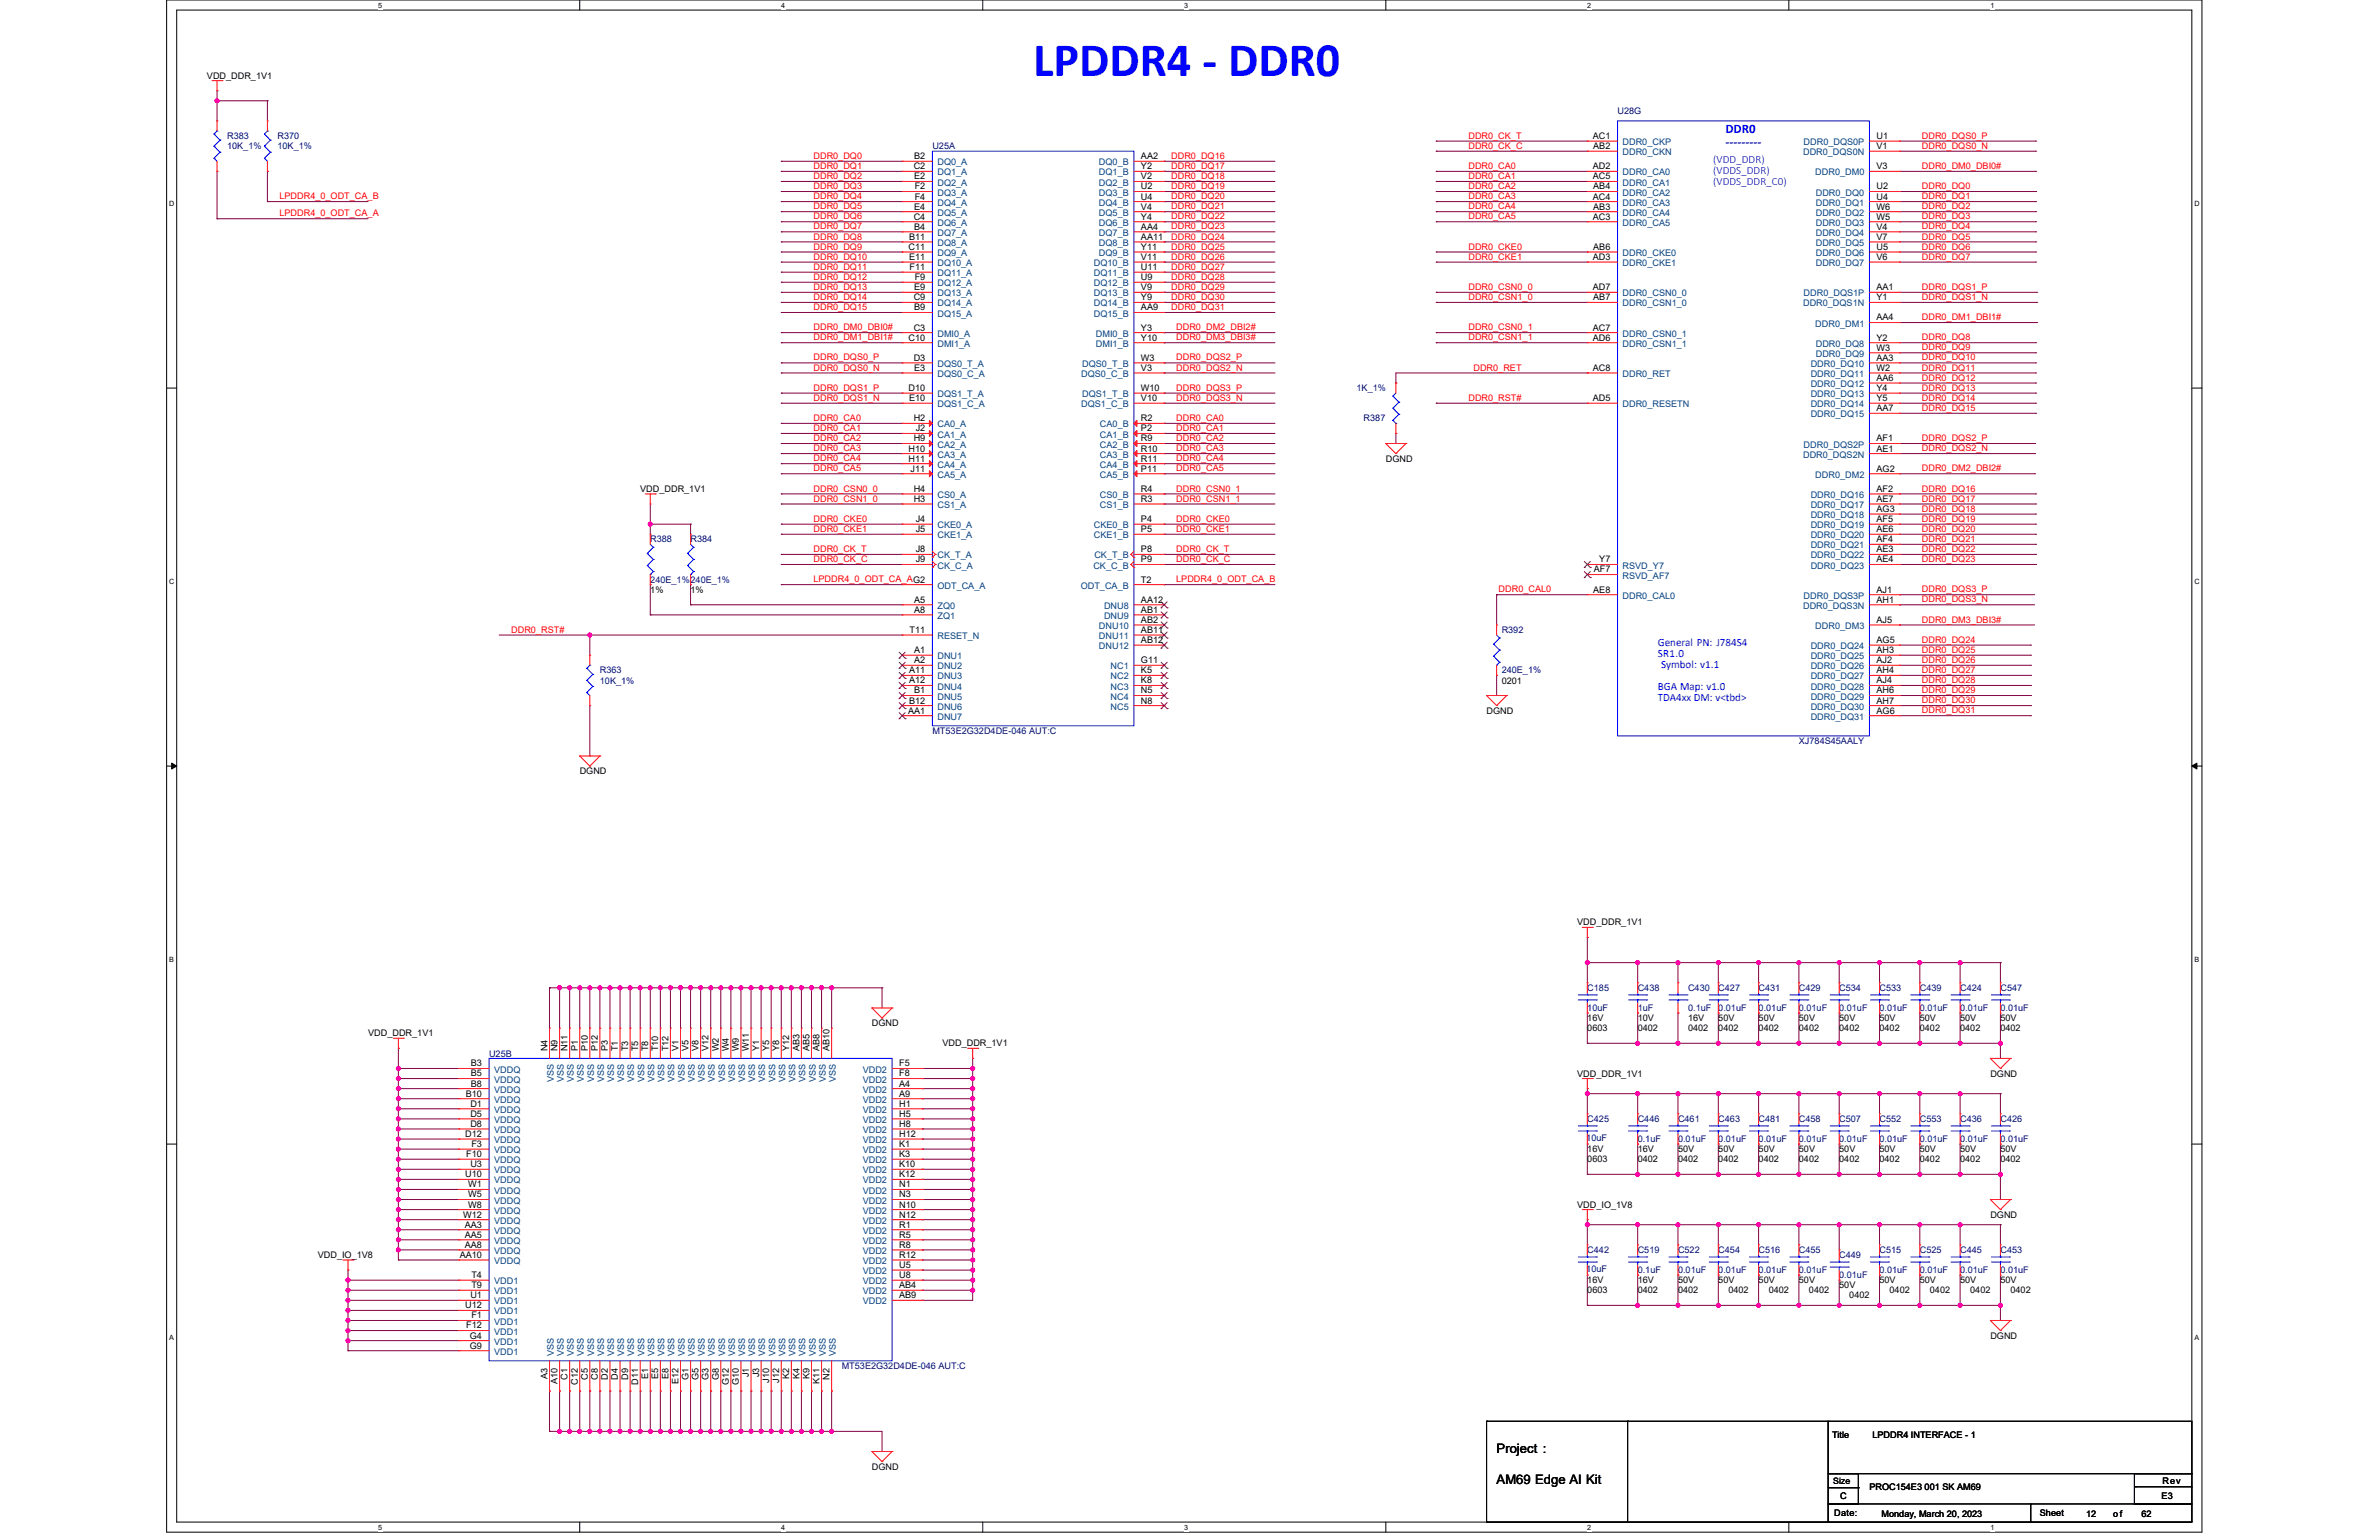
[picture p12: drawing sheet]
<svg xmlns="http://www.w3.org/2000/svg" width="432mm" height="279mm" viewBox="0 0 432 279" stroke-linecap="round" stroke-linejoin="round" font-family="sans-serif">
<defs><g id="words">
<text font-size="8.7" fill="#00f" x="187.5" y="13.8">LPDDR4 - DDR0</text>
<g font-size="2.4">
<text x="271.6" y="263.7">Project :</text>
<text x="271.6" y="269.2">AM69 Edge AI Kit</text>
</g>
<g font-size="2.3" fill="#00f">
<text x="313.2" y="24.2">DDR0</text>
<text x="313.2" y="26.5">---------</text>
</g>
<g font-size="2" fill="#00f">
<text x="311" y="29.5">(VDD_DDR)</text>
<text x="311" y="31.5">(VDDS_DDR)</text>
<text x="311" y="33.5">(VDDS_DDR_C0)</text>
<text x="300.9" y="117.1">General PN: J784S4</text>
<text x="300.9" y="119.1">SR1.0</text>
<text x="300.9" y="125.2">BGA Map: v1.0</text>
<text x="301.5" y="121.1">Symbol: v1.1</text>
<text x="300.9" y="127.1">TDA4xx DM: v&lt;tbd&gt;</text>
</g>
<g font-size="1.6">
<text x="37.6" y="14.3">VDD_DDR_1V1</text>
<text x="165.9" y="28.9">B2</text>
<text x="207.1" y="28.9">AA2</text>
<text x="289.1" y="25.2">AC1</text>
<text x="289.2" y="27.1">AB2</text>
<text x="340.6" y="25.2">U1</text>
<text x="340.6" y="27.1">V1</text>
<text x="165.8" y="30.7">C2</text>
<text x="165.9" y="32.5">E2</text>
<text x="166" y="34.4">F2</text>
<text x="207.1" y="30.7">Y2</text>
<text x="207.1" y="32.5">V2</text>
<text x="207.1" y="34.4">U2</text>
<text x="289.1" y="30.7">AD2</text>
<text x="289.1" y="32.5">AC5</text>
<text x="289.2" y="34.4">AB4</text>
<text x="340.6" y="30.7">V3</text>
<text x="340.6" y="34.4">U2</text>
<text x="165.8" y="39.9">C4</text>
<text x="165.9" y="41.7">B4</text>
<text x="165.9" y="38">E4</text>
<text x="166" y="36.2">F4</text>
<text x="207.1" y="36.2">U4</text>
<text x="207.1" y="38">V4</text>
<text x="207.1" y="39.9">Y4</text>
<text x="207.1" y="41.7">AA4</text>
<text x="289.1" y="36.2">AC4</text>
<text x="289.1" y="39.9">AC3</text>
<text x="289.2" y="38">AB3</text>
<text x="340.6" y="36.2">U4</text>
<text x="340.6" y="38">W6</text>
<text x="340.6" y="39.9">W5</text>
<text x="340.6" y="41.7">V4</text>
<text x="164.9" y="45.3">C11</text>
<text x="165" y="43.5">B11</text>
<text x="165" y="47.2">E11</text>
<text x="207.1" y="43.5">AA11</text>
<text x="207.1" y="45.3">Y11</text>
<text x="207.1" y="47.2">V11</text>
<text x="289.1" y="47.2">AD3</text>
<text x="289.2" y="45.3">AB6</text>
<text x="340.6" y="43.5">V7</text>
<text x="340.6" y="45.3">U5</text>
<text x="340.6" y="47.2">V6</text>
<text x="165.1" y="49">F11</text>
<text x="165.9" y="52.7">E9</text>
<text x="166" y="50.8">F9</text>
<text x="207.1" y="49">U11</text>
<text x="207.1" y="50.8">U9</text>
<text x="207.1" y="52.7">V9</text>
<text x="289.1" y="52.7">AD7</text>
<text x="340.6" y="52.7">AA1</text>
<text x="165.8" y="60">C3</text>
<text x="165.8" y="54.5">C9</text>
<text x="165.9" y="56.3">B9</text>
<text x="207.1" y="54.5">Y9</text>
<text x="207.1" y="56.3">AA9</text>
<text x="207.1" y="60">Y3</text>
<text x="289.1" y="60">AC7</text>
<text x="289.2" y="54.5">AB7</text>
<text x="340.6" y="54.5">Y1</text>
<text x="340.6" y="58.1">AA4</text>
<text x="164.9" y="61.8">C10</text>
<text x="165.8" y="65.5">D3</text>
<text x="207.1" y="61.8">Y10</text>
<text x="207.1" y="65.5">W3</text>
<text x="289.1" y="61.8">AD6</text>
<text x="340.6" y="61.8">Y2</text>
<text x="340.6" y="63.6">W3</text>
<text x="340.6" y="65.5">AA3</text>
<text x="164.9" y="70.9">D10</text>
<text x="165.9" y="67.3">E3</text>
<text x="207.1" y="70.9">W10</text>
<text x="207.1" y="67.3">V3</text>
<text x="289.1" y="67.3">AC8</text>
<text x="340.6" y="67.3">W2</text>
<text x="340.6" y="69.1">AA6</text>
<text x="340.6" y="70.9">Y4</text>
<text x="165" y="72.8">E10</text>
<text x="165.8" y="76.4">H2</text>
<text x="207.1" y="72.8">V10</text>
<text x="207.1" y="76.4">R2</text>
<text x="289.1" y="72.8">AD5</text>
<text x="340.6" y="72.8">Y5</text>
<text x="340.6" y="74.6">AA7</text>
<text x="164.9" y="81.9">H10</text>
<text x="164.9" y="83.8">H11</text>
<text x="165.8" y="80.1">H9</text>
<text x="166.2" y="78.3">J2</text>
<text x="207.1" y="78.3">P2</text>
<text x="207.1" y="80.1">R9</text>
<text x="207.1" y="81.9">R10</text>
<text x="207.1" y="83.8">R11</text>
<text x="251.5" y="83.8">DGND</text>
<text x="340.6" y="80.1">AF1</text>
<text x="340.6" y="81.9">AE1</text>
<text x="116.2" y="89.3">VDD_DDR_1V1</text>
<text x="165.3" y="85.6">J11</text>
<text x="165.8" y="89.2">H4</text>
<text x="207.1" y="85.6">P11</text>
<text x="207.1" y="89.2">R4</text>
<text x="340.6" y="85.6">AG2</text>
<text x="340.6" y="89.2">AF2</text>
<text x="165.8" y="91.1">H3</text>
<text x="166.2" y="94.7">J4</text>
<text x="207.1" y="91.1">R3</text>
<text x="207.1" y="94.7">P4</text>
<text x="340.6" y="91.1">AE7</text>
<text x="340.6" y="92.9">AG3</text>
<text x="340.6" y="94.7">AF5</text>
<text x="166.2" y="96.6">J5</text>
<text x="166.2" y="100.2">J8</text>
<text x="207.1" y="96.6">P5</text>
<text x="207.1" y="100.2">P8</text>
<text x="340.6" y="96.6">AE6</text>
<text x="340.6" y="98.4">AF4</text>
<text x="340.6" y="100.2">AE3</text>
<text x="118" y="107.6">1%</text>
<text x="125.3" y="107.6">1%</text>
<text x="166.2" y="102">J9</text>
<text x="207.1" y="102">P9</text>
<text x="207.1" y="105.7">T2</text>
<text x="289.2" y="107.5">AE8</text>
<text x="289.3" y="103.9">AF7</text>
<text x="290.3" y="102">Y7</text>
<text x="340.6" y="102">AE4</text>
<text x="340.6" y="107.5">AJ1</text>
<text x="165.9" y="109.4">A5</text>
<text x="165.9" y="111.2">A8</text>
<text x="207.1" y="111.2">AB1</text>
<text x="207.1" y="113">AB2</text>
<text x="207.1" y="109.4">AA12</text>
<text x="340.6" y="109.4">AH1</text>
<text x="340.6" y="113">AJ5</text>
<text x="165.1" y="114.8">T11</text>
<text x="165.9" y="118.5">A1</text>
<text x="207.1" y="114.8">AB11</text>
<text x="207.1" y="116.7">AB12</text>
<text x="340.6" y="116.7">AG5</text>
<text x="340.6" y="118.5">AH3</text>
<text x="165" y="122.2">A11</text>
<text x="165" y="124">A12</text>
<text x="165.9" y="120.3">A2</text>
<text x="165.9" y="125.8">B1</text>
<text x="207.1" y="120.3">G11</text>
<text x="207.1" y="122.2">K5</text>
<text x="207.1" y="124">K8</text>
<text x="207.1" y="125.8">N5</text>
<text x="272.6" y="124">0201</text>
<text x="340.6" y="120.3">AJ2</text>
<text x="340.6" y="122.2">AH4</text>
<text x="340.6" y="124">AJ4</text>
<text x="340.6" y="125.8">AH6</text>
<text x="164.8" y="129.5">AA1</text>
<text x="165" y="127.6">B12</text>
<text x="207.1" y="127.6">N8</text>
<text x="269.8" y="129.5">DGND</text>
<text x="340.6" y="127.6">AH7</text>
<text x="340.6" y="129.5">AG6</text>
<text x="105.2" y="140.5">DGND</text>
<text x="286.3" y="167.9">VDD_DDR_1V1</text>
<text x="288.1" y="185.3">16V</text>
<text x="297.3" y="185.3">10V</text>
<text x="306.4" y="185.3">16V</text>
<text x="311.9" y="185.3">50V</text>
<text x="319.2" y="185.3">50V</text>
<text x="326.5" y="185.3">50V</text>
<text x="333.8" y="185.3">50V</text>
<text x="341.1" y="185.3">50V</text>
<text x="348.5" y="185.3">50V</text>
<text x="355.8" y="185.3">50V</text>
<text x="363.1" y="185.3">50V</text>
<text x="66.8" y="188">VDD_DDR_1V1</text>
<text x="99.4" y="190.7" transform="rotate(-90 99.4 190.7)">N4</text>
<text x="101.2" y="190.7" transform="rotate(-90 101.2 190.7)">N9</text>
<text x="103" y="190.7" transform="rotate(-90 103 190.7)">N11</text>
<text x="104.9" y="190.7" transform="rotate(-90 104.9 190.7)">P1</text>
<text x="106.7" y="190.7" transform="rotate(-90 106.7 190.7)">P10</text>
<text x="108.5" y="190.7" transform="rotate(-90 108.5 190.7)">P12</text>
<text x="110.3" y="190.7" transform="rotate(-90 110.3 190.7)">P3</text>
<text x="112.2" y="190.7" transform="rotate(-90 112.2 190.7)">T1</text>
<text x="114" y="190.7" transform="rotate(-90 114 190.7)">T3</text>
<text x="115.8" y="190.7" transform="rotate(-90 115.8 190.7)">T5</text>
<text x="117.7" y="190.7" transform="rotate(-90 117.7 190.7)">T8</text>
<text x="119.5" y="190.7" transform="rotate(-90 119.5 190.7)">T10</text>
<text x="121.3" y="190.7" transform="rotate(-90 121.3 190.7)">T12</text>
<text x="123.1" y="190.7" transform="rotate(-90 123.1 190.7)">V1</text>
<text x="125" y="190.7" transform="rotate(-90 125 190.7)">V5</text>
<text x="126.8" y="190.7" transform="rotate(-90 126.8 190.7)">V8</text>
<text x="128.6" y="190.7" transform="rotate(-90 128.6 190.7)">V12</text>
<text x="130.5" y="190.7" transform="rotate(-90 130.5 190.7)">W2</text>
<text x="132.3" y="190.7" transform="rotate(-90 132.3 190.7)">W4</text>
<text x="134.1" y="190.7" transform="rotate(-90 134.1 190.7)">W9</text>
<text x="135.9" y="190.7" transform="rotate(-90 135.9 190.7)">W11</text>
<text x="137.8" y="190.7" transform="rotate(-90 137.8 190.7)">Y1</text>
<text x="139.6" y="190.7" transform="rotate(-90 139.6 190.7)">Y5</text>
<text x="141.4" y="190.7" transform="rotate(-90 141.4 190.7)">Y8</text>
<text x="143.3" y="190.7" transform="rotate(-90 143.3 190.7)">Y12</text>
<text x="145.1" y="190.7" transform="rotate(-90 145.1 190.7)">AB3</text>
<text x="146.9" y="190.7" transform="rotate(-90 146.9 190.7)">AB5</text>
<text x="148.7" y="190.7" transform="rotate(-90 148.7 190.7)">AB8</text>
<text x="150.6" y="190.7" transform="rotate(-90 150.6 190.7)">AB10</text>
<text x="158.3" y="186.2">DGND</text>
<text x="171.1" y="189.9">VDD_DDR_1V1</text>
<text x="288.1" y="187.1">0603</text>
<text x="297.3" y="187.1">0402</text>
<text x="306.4" y="187.1">0402</text>
<text x="311.9" y="187.1">0402</text>
<text x="319.2" y="187.1">0402</text>
<text x="326.5" y="187.1">0402</text>
<text x="333.8" y="187.1">0402</text>
<text x="341.1" y="187.1">0402</text>
<text x="348.5" y="187.1">0402</text>
<text x="355.8" y="187.1">0402</text>
<text x="363.1" y="187.1">0402</text>
<text x="85.5" y="193.5">B3</text>
<text x="85.5" y="195.3">B5</text>
<text x="85.5" y="197.1">B8</text>
<text x="163.2" y="193.5">F5</text>
<text x="163.2" y="195.3">F8</text>
<text x="163.2" y="197.1">A4</text>
<text x="286.3" y="195.3">VDD_DDR_1V1</text>
<text x="361.3" y="195.3">DGND</text>
<text x="84.5" y="199">B10</text>
<text x="85.4" y="200.8">D1</text>
<text x="85.4" y="202.6">D5</text>
<text x="163.2" y="199">A9</text>
<text x="163.2" y="200.8">H1</text>
<text x="163.2" y="202.6">H5</text>
<text x="84.4" y="206.3">D12</text>
<text x="84.6" y="209.9">F10</text>
<text x="85.4" y="204.5">D8</text>
<text x="85.6" y="208.1">F3</text>
<text x="163.2" y="204.5">H8</text>
<text x="163.2" y="206.3">H12</text>
<text x="163.2" y="208.1">K1</text>
<text x="163.2" y="209.9">K3</text>
<text x="288.1" y="209.1">16V</text>
<text x="297.3" y="209.1">16V</text>
<text x="304.6" y="209.1">50V</text>
<text x="311.9" y="209.1">50V</text>
<text x="319.2" y="209.1">50V</text>
<text x="326.5" y="209.1">50V</text>
<text x="333.8" y="209.1">50V</text>
<text x="341.1" y="209.1">50V</text>
<text x="348.5" y="209.1">50V</text>
<text x="355.8" y="209.1">50V</text>
<text x="363.1" y="209.1">50V</text>
<text x="84.4" y="213.6">U10</text>
<text x="85" y="215.4">W1</text>
<text x="85.4" y="211.8">U3</text>
<text x="163.2" y="211.8">K10</text>
<text x="163.2" y="213.6">K12</text>
<text x="163.2" y="215.4">N1</text>
<text x="288.1" y="210.9">0603</text>
<text x="297.3" y="210.9">0402</text>
<text x="304.6" y="210.9">0402</text>
<text x="311.9" y="210.9">0402</text>
<text x="319.2" y="210.9">0402</text>
<text x="326.5" y="210.9">0402</text>
<text x="333.8" y="210.9">0402</text>
<text x="341.1" y="210.9">0402</text>
<text x="348.5" y="210.9">0402</text>
<text x="355.8" y="210.9">0402</text>
<text x="363.1" y="210.9">0402</text>
<text x="84.1" y="220.9">W12</text>
<text x="85" y="217.3">W5</text>
<text x="85" y="219.1">W8</text>
<text x="163.2" y="217.3">N3</text>
<text x="163.2" y="219.1">N10</text>
<text x="163.2" y="220.9">N12</text>
<text x="286.3" y="219.1">VDD_IO_1V8</text>
<text x="361.3" y="220.9">DGND</text>
<text x="84.4" y="222.7">AA3</text>
<text x="84.4" y="224.6">AA5</text>
<text x="84.4" y="226.4">AA8</text>
<text x="163.2" y="222.7">R1</text>
<text x="163.2" y="224.6">R5</text>
<text x="163.2" y="226.4">R8</text>
<text x="57.7" y="228.3">VDD_IO_1V8</text>
<text x="83.4" y="228.2">AA10</text>
<text x="85.6" y="231.9">T4</text>
<text x="85.6" y="233.7">T9</text>
<text x="163.2" y="228.2">R12</text>
<text x="163.2" y="230.1">U5</text>
<text x="163.2" y="231.9">U8</text>
<text x="163.2" y="233.7">AB4</text>
<text x="288.1" y="232.8">16V</text>
<text x="297.3" y="232.8">16V</text>
<text x="304.6" y="232.8">50V</text>
<text x="311.9" y="232.8">50V</text>
<text x="319.2" y="232.8">50V</text>
<text x="326.5" y="232.8">50V</text>
<text x="333.8" y="233.7">50V</text>
<text x="341.1" y="232.8">50V</text>
<text x="348.5" y="232.8">50V</text>
<text x="355.8" y="232.8">50V</text>
<text x="363.1" y="232.8">50V</text>
<text x="84.4" y="237.4">U12</text>
<text x="85.4" y="235.5">U1</text>
<text x="85.6" y="239.2">F1</text>
<text x="163.2" y="235.5">AB9</text>
<text x="288.1" y="234.7">0603</text>
<text x="297.3" y="234.7">0402</text>
<text x="304.6" y="234.7">0402</text>
<text x="313.7" y="234.7">0402</text>
<text x="321" y="234.7">0402</text>
<text x="328.3" y="234.7">0402</text>
<text x="335.7" y="235.6">0402</text>
<text x="343" y="234.7">0402</text>
<text x="350.3" y="234.7">0402</text>
<text x="357.6" y="234.7">0402</text>
<text x="364.9" y="234.7">0402</text>
<text x="84.6" y="241">F12</text>
<text x="85.3" y="242.9">G4</text>
<text x="85.3" y="244.7">G9</text>
<text x="361.3" y="242.9">DGND</text>
<text x="99.4" y="250.2" transform="rotate(-90 99.4 250.2)">A3</text>
<text x="101.2" y="251.1" transform="rotate(-90 101.2 251.1)">A10</text>
<text x="103" y="250.3" transform="rotate(-90 103 250.3)">C1</text>
<text x="104.9" y="251.2" transform="rotate(-90 104.9 251.2)">C12</text>
<text x="106.7" y="250.3" transform="rotate(-90 106.7 250.3)">C5</text>
<text x="108.5" y="250.3" transform="rotate(-90 108.5 250.3)">C8</text>
<text x="110.3" y="250.3" transform="rotate(-90 110.3 250.3)">D2</text>
<text x="112.2" y="250.3" transform="rotate(-90 112.2 250.3)">D4</text>
<text x="114" y="250.3" transform="rotate(-90 114 250.3)">D9</text>
<text x="115.8" y="251.2" transform="rotate(-90 115.8 251.2)">D11</text>
<text x="117.7" y="250.2" transform="rotate(-90 117.7 250.2)">E1</text>
<text x="119.5" y="250.2" transform="rotate(-90 119.5 250.2)">E5</text>
<text x="121.3" y="250.2" transform="rotate(-90 121.3 250.2)">E8</text>
<text x="123.1" y="251.1" transform="rotate(-90 123.1 251.1)">E12</text>
<text x="125" y="250.4" transform="rotate(-90 125 250.4)">G1</text>
<text x="126.8" y="250.4" transform="rotate(-90 126.8 250.4)">G5</text>
<text x="128.6" y="250.4" transform="rotate(-90 128.6 250.4)">G3</text>
<text x="130.5" y="250.4" transform="rotate(-90 130.5 250.4)">G8</text>
<text x="132.3" y="251.3" transform="rotate(-90 132.3 251.3)">G12</text>
<text x="134.1" y="251.3" transform="rotate(-90 134.1 251.3)">G10</text>
<text x="135.9" y="249.9" transform="rotate(-90 135.9 249.9)">J1</text>
<text x="137.8" y="249.9" transform="rotate(-90 137.8 249.9)">J3</text>
<text x="139.6" y="250.8" transform="rotate(-90 139.6 250.8)">J10</text>
<text x="141.4" y="250.8" transform="rotate(-90 141.4 250.8)">J12</text>
<text x="143.3" y="250.2" transform="rotate(-90 143.3 250.2)">K2</text>
<text x="145.1" y="250.2" transform="rotate(-90 145.1 250.2)">K4</text>
<text x="146.9" y="250.2" transform="rotate(-90 146.9 250.2)">K9</text>
<text x="148.7" y="251.1" transform="rotate(-90 148.7 251.1)">K11</text>
<text x="150.6" y="250.3" transform="rotate(-90 150.6 250.3)">N2</text>
<text x="332.5" y="260.8">Title</text>
<text x="339.9" y="260.8">LPDDR4 INTERFACE - 1</text>
<text x="158.3" y="266.7">DGND</text>
<text x="332.7" y="269.2">Size</text>
<text x="392.5" y="269.2">Rev</text>
<text x="332.9" y="275.1">Date:</text>
<text x="334" y="272">C</text>
<text x="339.3" y="270.3">PROC154E3 001 SK AM69</text>
<text x="341.5" y="275.3">Monday, March 20, 2023</text>
<text x="370.2" y="275.1">Sheet</text>
<text x="378.6" y="275.3">12</text>
<text x="383.6" y="275.3">of</text>
<text x="388.7" y="275.3">62</text>
<text x="392.3" y="272">E3</text>
</g>
<g font-size="1.6" fill="#000080">
<text x="293.6" y="20.7">U28G</text>
<text x="41.2" y="25.3">R383</text>
<text x="41.2" y="27.1">10K_1%</text>
<text x="50.4" y="25.3">R370</text>
<text x="50.4" y="27.1">10K_1%</text>
<text x="169.2" y="27.1">U25A</text>
<text x="246.2" y="71">1K_1%</text>
<text x="247.5" y="76.5">R387</text>
<text x="118" y="98.4">R388</text>
<text x="125.3" y="98.4">R384</text>
<text x="118" y="105.7">240E_1%240E_1%</text>
<text x="272.6" y="114.9">R392</text>
<text x="108.9" y="122.2">R363</text>
<text x="108.9" y="124">10K_1%</text>
<text x="272.6" y="122.2">240E_1%</text>
<text x="169.2" y="133.2">MT53E2G32D4DE-046 AUT:C</text>
<text x="326.5" y="135">XJ784S45AALY</text>
<text x="288.1" y="179.8">C185</text>
<text x="297.3" y="179.8">C438</text>
<text x="306.4" y="179.8">C430</text>
<text x="311.9" y="179.8">C427</text>
<text x="319.2" y="179.8">C431</text>
<text x="326.5" y="179.8">C429</text>
<text x="333.8" y="179.8">C534</text>
<text x="341.1" y="179.8">C533</text>
<text x="348.5" y="179.8">C439</text>
<text x="355.8" y="179.8">C424</text>
<text x="363.1" y="179.8">C547</text>
<text x="288.1" y="183.5">10uF</text>
<text x="297.3" y="183.5">1uF</text>
<text x="306.4" y="183.5">0.1uF</text>
<text x="311.9" y="183.5">0.01uF</text>
<text x="319.2" y="183.5">0.01uF</text>
<text x="326.5" y="183.5">0.01uF</text>
<text x="333.8" y="183.5">0.01uF</text>
<text x="341.1" y="183.5">0.01uF</text>
<text x="348.5" y="183.5">0.01uF</text>
<text x="355.8" y="183.5">0.01uF</text>
<text x="363.1" y="183.5">0.01uF</text>
<text x="88.8" y="191.7">U25B</text>
<text x="288.1" y="203.6">C425</text>
<text x="297.3" y="203.6">C446</text>
<text x="304.6" y="203.6">C461</text>
<text x="311.9" y="203.6">C463</text>
<text x="319.2" y="203.6">C481</text>
<text x="326.5" y="203.6">C458</text>
<text x="333.8" y="203.6">C507</text>
<text x="341.1" y="203.6">C552</text>
<text x="348.5" y="203.6">C553</text>
<text x="355.8" y="203.6">C436</text>
<text x="363.1" y="203.6">C426</text>
<text x="287.9" y="207">10uF</text>
<text x="297.3" y="207.2">0.1uF</text>
<text x="304.6" y="207.2">0.01uF</text>
<text x="311.9" y="207.2">0.01uF</text>
<text x="319.2" y="207.2">0.01uF</text>
<text x="326.5" y="207.2">0.01uF</text>
<text x="333.8" y="207.2">0.01uF</text>
<text x="341.1" y="207.2">0.01uF</text>
<text x="348.5" y="207.2">0.01uF</text>
<text x="355.8" y="207.2">0.01uF</text>
<text x="363.1" y="207.2">0.01uF</text>
<text x="288.1" y="227.3">C442</text>
<text x="297.3" y="227.3">C519</text>
<text x="304.6" y="227.3">C522</text>
<text x="311.9" y="227.3">C454</text>
<text x="319.2" y="227.3">C516</text>
<text x="326.5" y="227.3">C455</text>
<text x="341.1" y="227.3">C515</text>
<text x="348.5" y="227.3">C525</text>
<text x="355.8" y="227.3">C445</text>
<text x="363.1" y="227.3">C453</text>
<text x="287.9" y="230.8">10uF</text>
<text x="297.3" y="231">0.1uF</text>
<text x="304.6" y="231">0.01uF</text>
<text x="311.9" y="231">0.01uF</text>
<text x="319.2" y="231">0.01uF</text>
<text x="326.5" y="231">0.01uF</text>
<text x="333.8" y="228.3">C449</text>
<text x="333.8" y="231.9">0.01uF</text>
<text x="341.1" y="231">0.01uF</text>
<text x="348.5" y="231">0.01uF</text>
<text x="355.8" y="231">0.01uF</text>
<text x="363.1" y="231">0.01uF</text>
<text x="152.8" y="248.4">MT53E2G32D4DE-046 AUT:C</text>
</g>
<g font-size="1.6" fill="#f00">
<text x="147.7" y="28.8">DDR0_DQ0</text>
<text x="212.6" y="28.8">DDR0_DQ16</text>
<text x="266.5" y="27">DDR0_CK_C</text>
<text x="266.5" y="25.2">DDR0_CK_T</text>
<text x="348.8" y="27">DDR0_DQS0_N</text>
<text x="348.8" y="25.2">DDR0_DQS0_P</text>
<text x="147.7" y="30.7">DDR0_DQ1</text>
<text x="147.7" y="32.5">DDR0_DQ2</text>
<text x="147.7" y="34.3">DDR0_DQ3</text>
<text x="212.6" y="30.7">DDR0_DQ17</text>
<text x="212.6" y="32.5">DDR0_DQ18</text>
<text x="212.6" y="34.3">DDR0_DQ19</text>
<text x="266.5" y="30.7">DDR0_CA0</text>
<text x="266.5" y="32.5">DDR0_CA1</text>
<text x="266.5" y="34.3">DDR0_CA2</text>
<text x="348.8" y="30.7">DDR0_DM0_DBI0#</text>
<text x="348.8" y="34.3">DDR0_DQ0</text>
<text x="50.7" y="39.3">LPDDR4_0_ODT_CA_A</text>
<text x="50.7" y="36.1">LPDDR4_0_ODT_CA_B</text>
<text x="147.7" y="36.1">DDR0_DQ4</text>
<text x="147.7" y="38">DDR0_DQ5</text>
<text x="147.7" y="39.8">DDR0_DQ6</text>
<text x="147.7" y="41.6">DDR0_DQ7</text>
<text x="212.6" y="36.1">DDR0_DQ20</text>
<text x="212.6" y="38">DDR0_DQ21</text>
<text x="212.6" y="39.8">DDR0_DQ22</text>
<text x="212.6" y="41.6">DDR0_DQ23</text>
<text x="266.5" y="36.1">DDR0_CA3</text>
<text x="266.5" y="38">DDR0_CA4</text>
<text x="266.5" y="39.8">DDR0_CA5</text>
<text x="348.8" y="36.1">DDR0_DQ1</text>
<text x="348.8" y="38">DDR0_DQ2</text>
<text x="348.8" y="39.8">DDR0_DQ3</text>
<text x="348.8" y="41.6">DDR0_DQ4</text>
<text x="147.7" y="43.5">DDR0_DQ8</text>
<text x="147.7" y="45.3">DDR0_DQ9</text>
<text x="147.7" y="47.1">DDR0_DQ10</text>
<text x="212.6" y="47.1">DDR0_DQ26</text>
<text x="212.6" y="43.5">DDR0_DQ24</text>
<text x="212.6" y="45.3">DDR0_DQ25</text>
<text x="266.5" y="45.3">DDR0_CKE0</text>
<text x="266.5" y="47.1">DDR0_CKE1</text>
<text x="348.8" y="43.5">DDR0_DQ5</text>
<text x="348.8" y="45.3">DDR0_DQ6</text>
<text x="348.8" y="47.1">DDR0_DQ7</text>
<text x="147.7" y="48.9">DDR0_DQ11</text>
<text x="147.7" y="50.8">DDR0_DQ12</text>
<text x="147.7" y="52.6">DDR0_DQ13</text>
<text x="212.6" y="50.8">DDR0_DQ28</text>
<text x="212.6" y="52.6">DDR0_DQ29</text>
<text x="212.6" y="48.9">DDR0_DQ27</text>
<text x="266.5" y="52.6">DDR0_CSN0_0</text>
<text x="348.8" y="52.6">DDR0_DQS1_P</text>
<text x="147.7" y="54.4">DDR0_DQ14</text>
<text x="147.7" y="56.3">DDR0_DQ15</text>
<text x="147.7" y="59.9">DDR0_DM0_DBI0#</text>
<text x="212.6" y="54.4">DDR0_DQ30</text>
<text x="212.6" y="56.3">DDR0_DQ31</text>
<text x="213.5" y="59.9">DDR0_DM2_DBI2#</text>
<text x="266.5" y="59.9">DDR0_CSN0_1</text>
<text x="266.5" y="54.4">DDR0_CSN1_0</text>
<text x="348.8" y="58.1">DDR0_DM1_DBI1#</text>
<text x="348.8" y="54.4">DDR0_DQS1_N</text>
<text x="147.7" y="65.4">DDR0_DQS0_P</text>
<text x="147.7" y="61.7">DDR0_DM1_DBI1#</text>
<text x="213.5" y="65.4">DDR0_DQS2_P</text>
<text x="213.5" y="61.7">DDR0_DM3_DBI3#</text>
<text x="266.5" y="61.7">DDR0_CSN1_1</text>
<text x="348.8" y="61.7">DDR0_DQ8</text>
<text x="348.8" y="63.6">DDR0_DQ9</text>
<text x="348.8" y="65.4">DDR0_DQ10</text>
<text x="147.7" y="67.2">DDR0_DQS0_N</text>
<text x="147.7" y="70.9">DDR0_DQS1_P</text>
<text x="213.5" y="67.2">DDR0_DQS2_N</text>
<text x="213.5" y="70.9">DDR0_DQS3_P</text>
<text x="267.4" y="67.2">DDR0_RET</text>
<text x="348.8" y="67.2">DDR0_DQ11</text>
<text x="348.8" y="69.1">DDR0_DQ12</text>
<text x="348.8" y="70.9">DDR0_DQ13</text>
<text x="147.7" y="76.4">DDR0_CA0</text>
<text x="147.7" y="72.7">DDR0_DQS1_N</text>
<text x="213.5" y="76.4">DDR0_CA0</text>
<text x="213.5" y="72.7">DDR0_DQS3_N</text>
<text x="266.5" y="72.7">DDR0_RST#</text>
<text x="348.8" y="72.7">DDR0_DQ14</text>
<text x="348.8" y="74.5">DDR0_DQ15</text>
<text x="147.7" y="78.2">DDR0_CA1</text>
<text x="147.7" y="80">DDR0_CA2</text>
<text x="147.7" y="81.9">DDR0_CA3</text>
<text x="147.7" y="83.7">DDR0_CA4</text>
<text x="213.5" y="78.2">DDR0_CA1</text>
<text x="213.5" y="80">DDR0_CA2</text>
<text x="213.5" y="81.9">DDR0_CA3</text>
<text x="213.5" y="83.7">DDR0_CA4</text>
<text x="348.8" y="81.9">DDR0_DQS2_N</text>
<text x="348.8" y="80">DDR0_DQS2_P</text>
<text x="147.7" y="85.5">DDR0_CA5</text>
<text x="147.7" y="89.2">DDR0_CSN0_0</text>
<text x="213.5" y="85.5">DDR0_CA5</text>
<text x="213.5" y="89.2">DDR0_CSN0_1</text>
<text x="348.8" y="85.5">DDR0_DM2_DBI2#</text>
<text x="348.8" y="89.2">DDR0_DQ16</text>
<text x="147.7" y="91">DDR0_CSN1_0</text>
<text x="147.7" y="94.7">DDR0_CKE0</text>
<text x="213.5" y="91">DDR0_CSN1_1</text>
<text x="213.5" y="94.7">DDR0_CKE0</text>
<text x="348.8" y="91">DDR0_DQ17</text>
<text x="348.8" y="92.8">DDR0_DQ18</text>
<text x="348.8" y="94.7">DDR0_DQ19</text>
<text x="147.7" y="102">DDR0_CK_C</text>
<text x="147.7" y="100.2">DDR0_CK_T</text>
<text x="147.7" y="96.5">DDR0_CKE1</text>
<text x="213.5" y="102">DDR0_CK_C</text>
<text x="213.5" y="100.2">DDR0_CK_T</text>
<text x="213.5" y="96.5">DDR0_CKE1</text>
<text x="348.8" y="96.5">DDR0_DQ20</text>
<text x="348.8" y="98.3">DDR0_DQ21</text>
<text x="348.8" y="100.2">DDR0_DQ22</text>
<text x="348.8" y="102">DDR0_DQ23</text>
<text x="147.7" y="105.6">LPDDR4_0_ODT_CA_AG2</text>
<text x="213.5" y="105.6">LPDDR4_0_ODT_CA_B</text>
<text x="272" y="107.5">DDR0_CAL0</text>
<text x="348.8" y="107.5">DDR0_DQS3_P</text>
<text x="348.8" y="113">DDR0_DM3_DBI3#</text>
<text x="348.8" y="109.3">DDR0_DQS3_N</text>
<text x="92.8" y="114.8">DDR0_RST#</text>
<text x="348.8" y="116.6">DDR0_DQ24</text>
<text x="348.8" y="118.4">DDR0_DQ25</text>
<text x="348.8" y="120.3">DDR0_DQ26</text>
<text x="348.8" y="123.9">DDR0_DQ28</text>
<text x="348.8" y="125.8">DDR0_DQ29</text>
<text x="348.8" y="122.1">DDR0_DQ27</text>
<text x="348.8" y="127.6">DDR0_DQ30</text>
<text x="348.8" y="129.4">DDR0_DQ31</text>
</g>
<g font-size="1.6" fill="#004080">
<text x="294.5" y="26.3">DDR0_CKP</text>
<text x="294.5" y="28.2">DDR0_CKN</text>
<text x="327.3" y="28.2">DDR0_DQS0N</text>
<text x="327.4" y="26.3">DDR0_DQS0P</text>
<text x="170.1" y="30">DQ0_A</text>
<text x="170.1" y="31.8">DQ1_A</text>
<text x="170.1" y="35.5">DQ3_A</text>
<text x="170.1" y="33.7">DQ2_A</text>
<text x="199.5" y="30">DQ0_B</text>
<text x="199.5" y="31.8">DQ1_B</text>
<text x="199.5" y="33.7">DQ2_B</text>
<text x="199.5" y="35.5">DQ3_B</text>
<text x="294.5" y="31.8">DDR0_CA0</text>
<text x="294.5" y="33.7">DDR0_CA1</text>
<text x="294.5" y="35.5">DDR0_CA2</text>
<text x="329.5" y="31.8">DDR0_DM0</text>
<text x="329.6" y="35.5">DDR0_DQ0</text>
<text x="170.1" y="41">DQ6_A</text>
<text x="170.1" y="39.1">DQ5_A</text>
<text x="170.1" y="37.3">DQ4_A</text>
<text x="199.5" y="37.3">DQ4_B</text>
<text x="199.5" y="39.1">DQ5_B</text>
<text x="199.5" y="41">DQ6_B</text>
<text x="294.5" y="37.3">DDR0_CA3</text>
<text x="294.5" y="39.1">DDR0_CA4</text>
<text x="294.5" y="41">DDR0_CA5</text>
<text x="329.6" y="37.3">DDR0_DQ1</text>
<text x="329.6" y="39.1">DDR0_DQ2</text>
<text x="329.6" y="41">DDR0_DQ3</text>
<text x="170.1" y="42.8">DQ7_A</text>
<text x="170.1" y="44.6">DQ8_A</text>
<text x="170.1" y="46.5">DQ9_A</text>
<text x="199.5" y="42.8">DQ7_B</text>
<text x="199.5" y="44.6">DQ8_B</text>
<text x="199.5" y="46.5">DQ9_B</text>
<text x="294.5" y="46.5">DDR0_CKE0</text>
<text x="329.6" y="42.8">DDR0_DQ4</text>
<text x="329.6" y="44.6">DDR0_DQ5</text>
<text x="329.6" y="46.5">DDR0_DQ6</text>
<text x="170.1" y="53.8">DQ13_A</text>
<text x="170.1" y="48.3">DQ10_A</text>
<text x="170.1" y="50.1">DQ11_A</text>
<text x="170.1" y="51.9">DQ12_A</text>
<text x="198.5" y="48.3">DQ10_B</text>
<text x="198.5" y="50.1">DQ11_B</text>
<text x="198.5" y="51.9">DQ12_B</text>
<text x="198.5" y="53.8">DQ13_B</text>
<text x="294.5" y="48.3">DDR0_CKE1</text>
<text x="294.5" y="53.8">DDR0_CSN0_0</text>
<text x="327.4" y="53.8">DDR0_DQS1P</text>
<text x="329.6" y="48.3">DDR0_DQ7</text>
<text x="170.1" y="57.4">DQ15_A</text>
<text x="170.1" y="55.6">DQ14_A</text>
<text x="198.5" y="55.6">DQ14_B</text>
<text x="198.5" y="57.4">DQ15_B</text>
<text x="294.5" y="55.6">DDR0_CSN1_0</text>
<text x="327.3" y="55.6">DDR0_DQS1N</text>
<text x="329.5" y="59.3">DDR0_DM1</text>
<text x="170.1" y="61.1">DMI0_A</text>
<text x="170.1" y="62.9">DMI1_A</text>
<text x="198.9" y="61.1">DMI0_B</text>
<text x="198.9" y="62.9">DMI1_B</text>
<text x="294.5" y="61.1">DDR0_CSN0_1</text>
<text x="294.5" y="62.9">DDR0_CSN1_1</text>
<text x="329.6" y="62.9">DDR0_DQ8</text>
<text x="329.6" y="64.8">DDR0_DQ9</text>
<text x="170.1" y="66.6">DQS0_T_A</text>
<text x="170.1" y="68.4">DQS0_C_A</text>
<text x="196.2" y="68.4">DQS0_C_B</text>
<text x="196.4" y="66.6">DQS0_T_B</text>
<text x="294.5" y="68.4">DDR0_RET</text>
<text x="328.7" y="66.6">DDR0_DQ10</text>
<text x="328.7" y="68.4">DDR0_DQ11</text>
<text x="328.7" y="70.2">DDR0_DQ12</text>
<text x="170.1" y="72.1">DQS1_T_A</text>
<text x="170.1" y="73.9">DQS1_C_A</text>
<text x="170.1" y="77.6">CA0_A</text>
<text x="196.2" y="73.9">DQS1_C_B</text>
<text x="196.4" y="72.1">DQS1_T_B</text>
<text x="199.7" y="77.6">CA0_B</text>
<text x="294.5" y="73.9">DDR0_RESETN</text>
<text x="328.7" y="72.1">DDR0_DQ13</text>
<text x="328.7" y="73.9">DDR0_DQ14</text>
<text x="328.7" y="75.7">DDR0_DQ15</text>
<text x="170.1" y="79.4">CA1_A</text>
<text x="170.1" y="81.2">CA2_A</text>
<text x="170.1" y="83">CA3_A</text>
<text x="199.7" y="79.4">CA1_B</text>
<text x="199.7" y="81.2">CA2_B</text>
<text x="199.7" y="83">CA3_B</text>
<text x="327.3" y="83">DDR0_DQS2N</text>
<text x="327.4" y="81.2">DDR0_DQS2P</text>
<text x="170.1" y="84.9">CA4_A</text>
<text x="170.1" y="86.7">CA5_A</text>
<text x="199.7" y="86.7">CA5_B</text>
<text x="199.7" y="84.9">CA4_B</text>
<text x="329.5" y="86.7">DDR0_DM2</text>
<text x="170.1" y="90.4">CS0_A</text>
<text x="170.1" y="92.2">CS1_A</text>
<text x="170.1" y="95.8">CKE0_A</text>
<text x="198.5" y="95.8">CKE0_B</text>
<text x="199.7" y="90.4">CS0_B</text>
<text x="199.7" y="92.2">CS1_B</text>
<text x="328.7" y="90.4">DDR0_DQ16</text>
<text x="328.7" y="92.2">DDR0_DQ17</text>
<text x="328.7" y="94">DDR0_DQ18</text>
<text x="328.7" y="95.8">DDR0_DQ19</text>
<text x="170.1" y="97.7">CKE1_A</text>
<text x="170.1" y="101.3">CK_T_A</text>
<text x="198.5" y="97.7">CKE1_B</text>
<text x="198.6" y="101.3">CK_T_B</text>
<text x="328.7" y="97.7">DDR0_DQ20</text>
<text x="328.7" y="99.5">DDR0_DQ21</text>
<text x="328.7" y="101.3">DDR0_DQ22</text>
<text x="170.1" y="106.8">ODT_CA_A</text>
<text x="170.1" y="103.2">CK_C_A</text>
<text x="196.2" y="106.8">ODT_CA_B</text>
<text x="198.5" y="103.2">CK_C_B</text>
<text x="294.5" y="103.2">RSVD_Y7</text>
<text x="294.5" y="105">RSVD_AF7</text>
<text x="328.7" y="103.2">DDR0_DQ23</text>
<text x="170.1" y="110.5">ZQ0</text>
<text x="170.1" y="112.3">ZQ1</text>
<text x="200.4" y="112.3">DNU9</text>
<text x="200.4" y="110.5">DNU8</text>
<text x="294.5" y="108.6">DDR0_CAL0</text>
<text x="327.3" y="110.5">DDR0_DQS3N</text>
<text x="327.4" y="108.6">DDR0_DQS3P</text>
<text x="170.1" y="116">RESET_N</text>
<text x="170.1" y="119.6">DNU1</text>
<text x="199.5" y="116">DNU11</text>
<text x="199.5" y="117.8">DNU12</text>
<text x="199.5" y="114.1">DNU10</text>
<text x="328.7" y="117.8">DDR0_DQ24</text>
<text x="328.7" y="119.6">DDR0_DQ25</text>
<text x="329.5" y="114.1">DDR0_DM3</text>
<text x="170.1" y="121.4">DNU2</text>
<text x="170.1" y="123.3">DNU3</text>
<text x="170.1" y="125.1">DNU4</text>
<text x="201.6" y="121.4">NC1</text>
<text x="201.6" y="123.3">NC2</text>
<text x="201.6" y="125.1">NC3</text>
<text x="328.7" y="121.4">DDR0_DQ26</text>
<text x="328.7" y="123.3">DDR0_DQ27</text>
<text x="328.7" y="125.1">DDR0_DQ28</text>
<text x="170.1" y="126.9">DNU5</text>
<text x="170.1" y="128.8">DNU6</text>
<text x="170.1" y="130.6">DNU7</text>
<text x="201.6" y="126.9">NC4</text>
<text x="201.6" y="128.8">NC5</text>
<text x="328.7" y="126.9">DDR0_DQ29</text>
<text x="328.7" y="128.8">DDR0_DQ30</text>
<text x="328.7" y="130.6">DDR0_DQ31</text>
<text x="89.7" y="194.6">VDDQ</text>
<text x="89.7" y="196.4">VDDQ</text>
<text x="100.5" y="196.3" transform="rotate(-90 100.5 196.3)">VSS</text>
<text x="102.3" y="196.3" transform="rotate(-90 102.3 196.3)">VSS</text>
<text x="104.2" y="196.3" transform="rotate(-90 104.2 196.3)">VSS</text>
<text x="106" y="196.3" transform="rotate(-90 106 196.3)">VSS</text>
<text x="107.8" y="196.3" transform="rotate(-90 107.8 196.3)">VSS</text>
<text x="109.6" y="196.3" transform="rotate(-90 109.6 196.3)">VSS</text>
<text x="111.5" y="196.3" transform="rotate(-90 111.5 196.3)">VSS</text>
<text x="113.3" y="196.3" transform="rotate(-90 113.3 196.3)">VSS</text>
<text x="115.1" y="196.3" transform="rotate(-90 115.1 196.3)">VSS</text>
<text x="117" y="196.3" transform="rotate(-90 117 196.3)">VSS</text>
<text x="118.8" y="196.3" transform="rotate(-90 118.8 196.3)">VSS</text>
<text x="120.6" y="196.3" transform="rotate(-90 120.6 196.3)">VSS</text>
<text x="122.4" y="196.3" transform="rotate(-90 122.4 196.3)">VSS</text>
<text x="124.3" y="196.3" transform="rotate(-90 124.3 196.3)">VSS</text>
<text x="126.1" y="196.3" transform="rotate(-90 126.1 196.3)">VSS</text>
<text x="127.9" y="196.3" transform="rotate(-90 127.9 196.3)">VSS</text>
<text x="129.8" y="196.3" transform="rotate(-90 129.8 196.3)">VSS</text>
<text x="131.6" y="196.3" transform="rotate(-90 131.6 196.3)">VSS</text>
<text x="133.4" y="196.3" transform="rotate(-90 133.4 196.3)">VSS</text>
<text x="135.2" y="196.3" transform="rotate(-90 135.2 196.3)">VSS</text>
<text x="137.1" y="196.3" transform="rotate(-90 137.1 196.3)">VSS</text>
<text x="138.9" y="196.3" transform="rotate(-90 138.9 196.3)">VSS</text>
<text x="140.7" y="196.3" transform="rotate(-90 140.7 196.3)">VSS</text>
<text x="142.6" y="196.3" transform="rotate(-90 142.6 196.3)">VSS</text>
<text x="144.4" y="196.3" transform="rotate(-90 144.4 196.3)">VSS</text>
<text x="146.2" y="196.3" transform="rotate(-90 146.2 196.3)">VSS</text>
<text x="148.1" y="196.3" transform="rotate(-90 148.1 196.3)">VSS</text>
<text x="149.9" y="196.3" transform="rotate(-90 149.9 196.3)">VSS</text>
<text x="151.7" y="196.3" transform="rotate(-90 151.7 196.3)">VSS</text>
<text x="156.6" y="194.6">VDD2</text>
<text x="156.6" y="196.4">VDD2</text>
<text x="89.7" y="198.3">VDDQ</text>
<text x="89.7" y="200.1">VDDQ</text>
<text x="89.7" y="201.9">VDDQ</text>
<text x="89.7" y="203.7">VDDQ</text>
<text x="156.6" y="198.3">VDD2</text>
<text x="156.6" y="200.1">VDD2</text>
<text x="156.6" y="201.9">VDD2</text>
<text x="156.6" y="203.7">VDD2</text>
<text x="89.7" y="205.6">VDDQ</text>
<text x="89.7" y="207.4">VDDQ</text>
<text x="89.7" y="209.2">VDDQ</text>
<text x="156.6" y="205.6">VDD2</text>
<text x="156.6" y="207.4">VDD2</text>
<text x="156.6" y="209.2">VDD2</text>
<text x="89.7" y="211.1">VDDQ</text>
<text x="89.7" y="212.9">VDDQ</text>
<text x="89.7" y="214.7">VDDQ</text>
<text x="156.6" y="211.1">VDD2</text>
<text x="156.6" y="212.9">VDD2</text>
<text x="156.6" y="214.7">VDD2</text>
<text x="89.7" y="216.5">VDDQ</text>
<text x="89.7" y="218.4">VDDQ</text>
<text x="89.7" y="220.2">VDDQ</text>
<text x="156.6" y="216.5">VDD2</text>
<text x="156.6" y="218.4">VDD2</text>
<text x="156.6" y="220.2">VDD2</text>
<text x="89.7" y="223.9">VDDQ</text>
<text x="89.7" y="225.7">VDDQ</text>
<text x="89.7" y="227.5">VDDQ</text>
<text x="89.7" y="222">VDDQ</text>
<text x="156.6" y="222">VDD2</text>
<text x="156.6" y="223.9">VDD2</text>
<text x="156.6" y="225.7">VDD2</text>
<text x="156.6" y="227.5">VDD2</text>
<text x="89.7" y="233">VDD1</text>
<text x="89.7" y="229.3">VDDQ</text>
<text x="156.6" y="229.3">VDD2</text>
<text x="156.6" y="231.2">VDD2</text>
<text x="156.6" y="233">VDD2</text>
<text x="89.7" y="234.8">VDD1</text>
<text x="89.7" y="236.7">VDD1</text>
<text x="89.7" y="238.5">VDD1</text>
<text x="156.6" y="234.8">VDD2</text>
<text x="156.6" y="236.7">VDD2</text>
<text x="89.7" y="240.3">VDD1</text>
<text x="89.7" y="242.1">VDD1</text>
<text x="89.7" y="244">VDD1</text>
<text x="89.7" y="245.8">VDD1</text>
<text x="100.5" y="246" transform="rotate(-90 100.5 246)">VSS</text>
<text x="102.3" y="246" transform="rotate(-90 102.3 246)">VSS</text>
<text x="104.2" y="246" transform="rotate(-90 104.2 246)">VSS</text>
<text x="106" y="246" transform="rotate(-90 106 246)">VSS</text>
<text x="107.8" y="246" transform="rotate(-90 107.8 246)">VSS</text>
<text x="109.6" y="246" transform="rotate(-90 109.6 246)">VSS</text>
<text x="111.5" y="246" transform="rotate(-90 111.5 246)">VSS</text>
<text x="113.3" y="246" transform="rotate(-90 113.3 246)">VSS</text>
<text x="115.1" y="246" transform="rotate(-90 115.1 246)">VSS</text>
<text x="117" y="246" transform="rotate(-90 117 246)">VSS</text>
<text x="118.8" y="246" transform="rotate(-90 118.8 246)">VSS</text>
<text x="120.6" y="246" transform="rotate(-90 120.6 246)">VSS</text>
<text x="122.4" y="246" transform="rotate(-90 122.4 246)">VSS</text>
<text x="124.3" y="246" transform="rotate(-90 124.3 246)">VSS</text>
<text x="126.1" y="246" transform="rotate(-90 126.1 246)">VSS</text>
<text x="127.9" y="246" transform="rotate(-90 127.9 246)">VSS</text>
<text x="129.8" y="246" transform="rotate(-90 129.8 246)">VSS</text>
<text x="131.6" y="246" transform="rotate(-90 131.6 246)">VSS</text>
<text x="133.4" y="246" transform="rotate(-90 133.4 246)">VSS</text>
<text x="135.2" y="246" transform="rotate(-90 135.2 246)">VSS</text>
<text x="137.1" y="246" transform="rotate(-90 137.1 246)">VSS</text>
<text x="138.9" y="246" transform="rotate(-90 138.9 246)">VSS</text>
<text x="140.7" y="246" transform="rotate(-90 140.7 246)">VSS</text>
<text x="142.6" y="246" transform="rotate(-90 142.6 246)">VSS</text>
<text x="144.4" y="246" transform="rotate(-90 144.4 246)">VSS</text>
<text x="146.2" y="246" transform="rotate(-90 146.2 246)">VSS</text>
<text x="148.1" y="246" transform="rotate(-90 148.1 246)">VSS</text>
<text x="149.9" y="246" transform="rotate(-90 149.9 246)">VSS</text>
<text x="151.7" y="246" transform="rotate(-90 151.7 246)">VSS</text>
</g>
<g font-size="1.3">
<text x="68.6" y="1.4">5</text>
<text x="141.8" y="1.4">4</text>
<text x="215" y="1.4">3</text>
<text x="288.1" y="1.4">2</text>
<text x="361.3" y="1.4">1</text>
<text x="30.7" y="37.3">D</text>
<text x="398.3" y="37.3">D</text>
<text x="30.7" y="105.9">C</text>
<text x="398.3" y="105.9">C</text>
<text x="30.7" y="174.5">B</text>
<text x="398.3" y="174.5">B</text>
<text x="30.7" y="243">A</text>
<text x="398.3" y="243">A</text>
<text x="68.6" y="277.5">5</text>
<text x="141.8" y="277.5">4</text>
<text x="215" y="277.5">3</text>
<text x="288.1" y="277.5">2</text>
<text x="361.3" y="277.5">1</text>
</g>
</g></defs>
<path d="M30.2 0h369.5v278h-369.5zM32.1 1.8h365.7v274.3h-365.7z" fill="none" stroke="#000" stroke-width=".18"/>
<g fill="#fff">
<path d="M68.7 .2h.7v1.4h-.7z"/>
<path d="M68.7 276.3h.7v1.5h-.7z"/>
</g>
<path d="M105.2 0v1.8M105.2 276.1v1.9" fill="none" stroke="#000" stroke-width=".18"/>
<g fill="#fff">
<path d="M141.8 .2h.7v1.4h-.7z"/>
<path d="M141.8 276.3h.7v1.5h-.7z"/>
</g>
<path d="M178.4 0v1.8M178.4 276.1v1.9" fill="none" stroke="#000" stroke-width=".18"/>
<g fill="#fff">
<path d="M215 .2h.7v1.4h-.7z"/>
<path d="M215 276.3h.7v1.5h-.7z"/>
</g>
<path d="M251.5 0v1.8M251.5 276.1v1.9" fill="none" stroke="#000" stroke-width=".18"/>
<g fill="#fff">
<path d="M288.1 .2h.7v1.4h-.7z"/>
<path d="M288.1 276.3h.7v1.5h-.7z"/>
</g>
<path d="M324.7 0v1.8M324.7 276.1v1.9" fill="none" stroke="#000" stroke-width=".18"/>
<g fill="#fff">
<path d="M361.3 .2h.7v1.4h-.7z"/>
<path d="M361.3 276.3h.7v1.5h-.7z"/>
<path d="M30.7 36.1h1v1.5h-1z"/>
<path d="M398.3 36.1h.9v1.5h-.9z"/>
<path d="M30.7 104.7h1v1.5h-1z"/>
<path d="M398.3 104.7h.9v1.5h-.9z"/>
</g>
<path d="M30.2 70.4h1.9M397.8 70.4h1.9" fill="none" stroke="#000" stroke-width=".18"/>
<g fill="#fff">
<path d="M30.7 173.3h.9v1.4h-.9z"/>
<path d="M398.3 173.3h.9v1.4h-.9z"/>
</g>
<path d="M30.2 139h1.9M31.2 138.5l.9 .5-.9 .5zM397.8 139l.9-.5v1zM397.8 139h1.9" fill="none" stroke="#000" stroke-width=".18"/>
<path d="M31.2 138.5l.9 .5-.9 .5zM397.8 139l.9-.5v1z" fill="#000"/>
<g fill="#fff">
<path d="M30.7 241.9h.9v1.4h-.9z"/>
<path d="M398.3 241.9h.9v1.4h-.9z"/>
</g>
<path d="M30.2 207.6h1.9M397.8 207.6h1.9" fill="none" stroke="#000" stroke-width=".18"/>
<g fill="none" stroke="#800040" stroke-width=".18">
<path d="M260.7 31.1h.1M260.7 32.9h.1M260.7 34.7h.1M260.7 36.6h.1M260.7 38.4h.1M260.7 27.4h.1M260.7 25.6h.1M260.7 31.1h27.4M260.7 34.7h27.4M260.7 36.6h27.4M260.7 38.4h27.4M260.7 32.9h27.4"/>
<path d="M260.7 27.4h27.4M260.7 25.6h27.4M344.8 31.1h24.7M344.8 34.7h24.7M344.8 36.6h24.7M344.8 38.4h24.7M344.8 27.4h24.7M344.8 25.6h24.7M369.5 31.1h.1M369.5 34.7h.1M369.5 36.6h.1M369.5 38.4h.1"/>
<path d="M369.5 27.4h.1M369.5 25.6h.1M260.7 54.9h.1M260.7 40.2h.1M260.7 45.7h.1M260.7 47.5h.1M260.7 53h.1M260.7 54.9h27.4M260.7 40.2h27.4M260.7 45.7h27.4M260.7 47.5h27.4M260.7 53h27.4"/>
<path d="M344.8 54.9h24.9M344.8 58.5h24.9M344.8 40.2h24.7M344.8 42.1h24.7M344.8 43.9h24.7M344.8 45.7h24.7M344.8 47.5h24.7M344.8 53h24.9M369.5 40.2h.1M369.5 42.1h.1M369.5 43.9h.1M369.5 45.7h.1"/>
<path d="M369.5 47.5h.1M369.7 58.5h.1M369.7 54.9h.1M369.7 53h.1M253.4 67.7h34.7M260.7 60.4h.1M260.7 62.2h.1M260.7 73.2h.1M260.7 60.4h27.4M260.7 62.2h27.4M260.7 73.2h27.4M288.1 67.7h.1"/>
<path d="M344.8 62.2h24.7M344.8 64h24.7M344.8 65.8h24.7M344.8 67.7h24.7M344.8 69.5h24.7M344.8 71.3h24.7M344.8 73.2h24.7M344.8 75h24.7M369.5 62.2h.1M369.5 64h.1M369.5 65.8h.1M369.5 67.7h.1"/>
<path d="M369.5 69.5h.1M369.5 71.3h.1M369.5 73.2h.1M369.5 75h.1M344.8 86h24.5M344.8 89.6h24.7M344.8 91.4h24.7M344.8 93.3h24.7M344.8 95.1h24.7M344.8 96.9h24.7M344.8 98.8h24.7M344.8 82.3h24.5"/>
<path d="M344.8 80.5h24.5M369.3 86h.1M369.3 82.3h.1M369.3 80.5h.1M369.5 89.6h.1M369.5 91.4h.1M369.5 93.3h.1M369.5 95.1h.1M369.5 96.9h.1M369.5 98.8h.1M271.6 107.9h.1M271.6 107.9h16.5"/>
<path d="M271.6 107.9v5.5M344.8 113.4h.1M344.8 109.7h.1M344.8 107.9h.1M344.8 113.4h24.5M344.8 100.6h24.7M344.8 102.4h24.7M344.8 117h23.8M344.8 118.9h23.8M344.8 107.9h24.5M344.8 109.7h24.5M368.6 117h.1"/>
<path d="M368.6 118.9h.1M369.5 100.6h.1M369.5 102.4h.1M271.6 122.5h.1M271.6 122.5v3.7M344.8 120.7h23.8M344.8 124.4h23.8M344.8 126.2h23.8M344.8 128h23.8M344.8 129.8h23.8M344.8 122.5h23.8M368.6 120.7h.1"/>
<path d="M368.6 124.4h.1M368.6 126.2h.1M368.6 128h.1M368.6 129.8h.1M368.6 122.5h.1M134.5 179.2h.1M134.5 179.2v7.3M134.5 179.2h1.8"/>
</g>
<circle cx="134.5" cy="179.2" r=".37" fill="#f0f"/>
<circle cx="134.5" cy="179.2" r=".37" fill="none" stroke="#f0f" stroke-width=".18"/>
<path d="M136.3 179.2h.1M136.3 179.2v7.3M136.3 179.2h1.8" fill="none" stroke="#800040" stroke-width=".18"/>
<circle cx="136.3" cy="179.2" r=".37" fill="#f0f"/>
<circle cx="136.3" cy="179.2" r=".37" fill="none" stroke="#f0f" stroke-width=".18"/>
<path d="M138.1 179.2h.1M138.1 179.2v7.3" fill="none" stroke="#800040" stroke-width=".18"/>
<circle cx="138.1" cy="179.2" r=".37" fill="#f0f"/>
<circle cx="138.1" cy="179.2" r=".37" fill="none" stroke="#f0f" stroke-width=".18"/>
<path d="M138.1 179.2h.1M138.1 179.2h1.9M141.8 179.2h.1M141.8 179.2h3.7M141.8 179.2v7.3M143.6 179.2h.1M143.6 179.2v7.3" fill="none" stroke="#800040" stroke-width=".18"/>
<circle cx="145.5" cy="179.2" r=".37" fill="#f0f"/>
<circle cx="145.5" cy="179.2" r=".37" fill="none" stroke="#f0f" stroke-width=".18"/>
<circle cx="143.6" cy="179.2" r=".37" fill="#f0f"/>
<circle cx="143.6" cy="179.2" r=".37" fill="none" stroke="#f0f" stroke-width=".18"/>
<path d="M145.5 179.2h.1M145.5 179.2v7.3M145.5 179.2h3.6M147.3 179.2h.1M147.3 179.2v7.3" fill="none" stroke="#800040" stroke-width=".18"/>
<circle cx="149.1" cy="179.2" r=".37" fill="#f0f"/>
<circle cx="149.1" cy="179.2" r=".37" fill="none" stroke="#f0f" stroke-width=".18"/>
<circle cx="147.3" cy="179.2" r=".37" fill="#f0f"/>
<circle cx="147.3" cy="179.2" r=".37" fill="none" stroke="#f0f" stroke-width=".18"/>
<path d="M150.9 179.2h.1M150.9 179.2v7.3M150.9 179.2h9.2" fill="none" stroke="#800040" stroke-width=".18"/>
<circle cx="150.9" cy="179.2" r=".37" fill="#f0f"/>
<circle cx="150.9" cy="179.2" r=".37" fill="none" stroke="#f0f" stroke-width=".18"/>
<path d="M311.9 207.6h.1M311.9 207.6v5.5M319.2 207.6h.1M319.2 207.6v5.5" fill="none" stroke="#800040" stroke-width=".18"/>
<circle cx="319.2" cy="213.1" r=".37" fill="#f0f"/>
<circle cx="319.2" cy="213.1" r=".37" fill="none" stroke="#f0f" stroke-width=".18"/>
<path d="M288.1 174.7h.1M288.1 174.7v3.6" fill="none" stroke="#800040" stroke-width=".18"/>
<circle cx="288.1" cy="174.6" r=".37" fill="#f0f"/>
<circle cx="288.1" cy="174.6" r=".37" fill="none" stroke="#f0f" stroke-width=".18"/>
<path d="M288.1 174.7h.1M288.1 174.7h16.5M297.2 174.7h.1M297.2 174.7v3.6" fill="none" stroke="#800040" stroke-width=".18"/>
<circle cx="297.2" cy="174.6" r=".37" fill="#f0f"/>
<circle cx="297.2" cy="174.6" r=".37" fill="none" stroke="#f0f" stroke-width=".18"/>
<path d="M304.6 174.7h.1M304.6 174.7h7.3" fill="none" stroke="#800040" stroke-width=".18"/>
<circle cx="311.9" cy="174.6" r=".37" fill="#f0f"/>
<circle cx="311.9" cy="174.6" r=".37" fill="none" stroke="#f0f" stroke-width=".18"/>
<circle cx="304.6" cy="174.6" r=".37" fill="#f0f"/>
<circle cx="304.6" cy="174.6" r=".37" fill="none" stroke="#f0f" stroke-width=".18"/>
<path d="M304.6 174.7h.1M304.6 174.7v3.6M311.9 174.7h.1M311.9 174.7v3.6M311.9 174.7h14.6M319.2 174.7h.1M319.2 174.7v3.6" fill="none" stroke="#800040" stroke-width=".18"/>
<circle cx="319.2" cy="174.6" r=".37" fill="#f0f"/>
<circle cx="319.2" cy="174.6" r=".37" fill="none" stroke="#f0f" stroke-width=".18"/>
<path d="M326.5 174.7h.1M326.5 174.7h7.3M326.5 174.7v3.6" fill="none" stroke="#800040" stroke-width=".18"/>
<circle cx="326.5" cy="174.6" r=".37" fill="#f0f"/>
<circle cx="326.5" cy="174.6" r=".37" fill="none" stroke="#f0f" stroke-width=".18"/>
<path d="M333.8 174.7h.1M333.8 174.7h7.3M333.8 174.7v3.6" fill="none" stroke="#800040" stroke-width=".18"/>
<circle cx="333.8" cy="174.6" r=".37" fill="#f0f"/>
<circle cx="333.8" cy="174.6" r=".37" fill="none" stroke="#f0f" stroke-width=".18"/>
<path d="M341.1 174.7h.1M341.1 174.7h7.4M341.1 174.7v3.6" fill="none" stroke="#800040" stroke-width=".18"/>
<circle cx="341.1" cy="174.6" r=".37" fill="#f0f"/>
<circle cx="341.1" cy="174.6" r=".37" fill="none" stroke="#f0f" stroke-width=".18"/>
<path d="M348.5 174.7h.1M348.5 174.7h7.3M348.5 174.7v3.6" fill="none" stroke="#800040" stroke-width=".18"/>
<circle cx="348.5" cy="174.6" r=".37" fill="#f0f"/>
<circle cx="348.5" cy="174.6" r=".37" fill="none" stroke="#f0f" stroke-width=".18"/>
<path d="M355.8 174.7h.1M355.8 174.7h7.3M355.8 174.7v3.6" fill="none" stroke="#800040" stroke-width=".18"/>
<circle cx="355.8" cy="174.6" r=".37" fill="#f0f"/>
<circle cx="355.8" cy="174.6" r=".37" fill="none" stroke="#f0f" stroke-width=".18"/>
<path d="M132.7 179.2h.1M132.7 179.2v7.3M363.1 174.7h.1M363.1 174.7v3.6" fill="none" stroke="#800040" stroke-width=".18"/>
<circle cx="132.7" cy="179.2" r=".37" fill="#f0f"/>
<circle cx="132.7" cy="179.2" r=".37" fill="none" stroke="#f0f" stroke-width=".18"/>
<path d="M132.7 179.2h.1M132.7 179.2h1.8M140 179.2h.1M140 179.2h1.8M140 179.2v7.3" fill="none" stroke="#800040" stroke-width=".18"/>
<circle cx="141.8" cy="179.2" r=".37" fill="#f0f"/>
<circle cx="141.8" cy="179.2" r=".37" fill="none" stroke="#f0f" stroke-width=".18"/>
<circle cx="140" cy="179.2" r=".37" fill="#f0f"/>
<circle cx="140" cy="179.2" r=".37" fill="none" stroke="#f0f" stroke-width=".18"/>
<path d="M288.1 183.8h.1M288.1 183.8v5.5M297.2 183.8h.1M297.2 183.8v5.5M304.6 183.8h.1M304.6 183.8v5.5M311.9 183.8h.1M311.9 183.8v5.5M319.2 183.8h.1M319.2 183.8v5.5" fill="none" stroke="#800040" stroke-width=".18"/>
<circle cx="319.2" cy="189.3" r=".37" fill="#f0f"/>
<circle cx="319.2" cy="189.3" r=".37" fill="none" stroke="#f0f" stroke-width=".18"/>
<path d="M326.5 183.8h.1M326.5 183.8v5.5M333.8 183.8h.1M333.8 183.8v5.5M341.1 183.8h.1M341.1 183.8v5.5M348.5 183.8h.1M348.5 183.8v5.5M355.8 183.8h.1M355.8 183.8v5.5M363.1 189.3h.1M363.1 183.8v5.5" fill="none" stroke="#800040" stroke-width=".18"/>
<circle cx="363.1" cy="189.3" r=".37" fill="#f0f"/>
<circle cx="363.1" cy="189.3" r=".37" fill="none" stroke="#f0f" stroke-width=".18"/>
<path d="M288.1 189.3h.1M288.1 189.3h16.5M297.2 189.3h.1" fill="none" stroke="#800040" stroke-width=".18"/>
<circle cx="297.2" cy="189.3" r=".37" fill="#f0f"/>
<circle cx="297.2" cy="189.3" r=".37" fill="none" stroke="#f0f" stroke-width=".18"/>
<path d="M304.6 189.3h.1M304.6 189.3h7.3" fill="none" stroke="#800040" stroke-width=".18"/>
<circle cx="311.9" cy="189.3" r=".37" fill="#f0f"/>
<circle cx="311.9" cy="189.3" r=".37" fill="none" stroke="#f0f" stroke-width=".18"/>
<circle cx="304.6" cy="189.3" r=".37" fill="#f0f"/>
<circle cx="304.6" cy="189.3" r=".37" fill="none" stroke="#f0f" stroke-width=".18"/>
<path d="M311.9 189.3h.1M311.9 189.3h21.9M319.2 189.3h.1M326.5 189.3h.1" fill="none" stroke="#800040" stroke-width=".18"/>
<circle cx="333.8" cy="189.3" r=".37" fill="#f0f"/>
<circle cx="333.8" cy="189.3" r=".37" fill="none" stroke="#f0f" stroke-width=".18"/>
<circle cx="326.5" cy="189.3" r=".37" fill="#f0f"/>
<circle cx="326.5" cy="189.3" r=".37" fill="none" stroke="#f0f" stroke-width=".18"/>
<path d="M333.8 189.3h.1M333.8 189.3h7.3" fill="none" stroke="#800040" stroke-width=".18"/>
<circle cx="341.1" cy="189.3" r=".37" fill="#f0f"/>
<circle cx="341.1" cy="189.3" r=".37" fill="none" stroke="#f0f" stroke-width=".18"/>
<path d="M149.1 179.2h.1M149.1 179.2v7.3M149.1 179.2h1.8M341.1 189.3h.1M341.1 189.3h14.7M348.5 189.3h.1" fill="none" stroke="#800040" stroke-width=".18"/>
<circle cx="355.8" cy="189.3" r=".37" fill="#f0f"/>
<circle cx="355.8" cy="189.3" r=".37" fill="none" stroke="#f0f" stroke-width=".18"/>
<circle cx="348.5" cy="189.3" r=".37" fill="#f0f"/>
<circle cx="348.5" cy="189.3" r=".37" fill="none" stroke="#f0f" stroke-width=".18"/>
<path d="M288.1 198.4h.1M288.1 198.4h9.1M355.8 189.3h.1M355.8 189.3h7.3" fill="none" stroke="#800040" stroke-width=".18"/>
<circle cx="297.2" cy="198.4" r=".37" fill="#f0f"/>
<circle cx="297.2" cy="198.4" r=".37" fill="none" stroke="#f0f" stroke-width=".18"/>
<circle cx="288.1" cy="198.4" r=".37" fill="#f0f"/>
<circle cx="288.1" cy="198.4" r=".37" fill="none" stroke="#f0f" stroke-width=".18"/>
<path d="M288.1 198.4h.1M288.1 198.4v3.7M297.2 198.4h.1M297.2 198.4h14.7M297.2 198.4v3.7M304.6 198.4h.1" fill="none" stroke="#800040" stroke-width=".18"/>
<circle cx="311.9" cy="198.4" r=".37" fill="#f0f"/>
<circle cx="311.9" cy="198.4" r=".37" fill="none" stroke="#f0f" stroke-width=".18"/>
<circle cx="304.6" cy="198.4" r=".37" fill="#f0f"/>
<circle cx="304.6" cy="198.4" r=".37" fill="none" stroke="#f0f" stroke-width=".18"/>
<path d="M304.6 198.4h.1M304.6 198.4v3.7M311.9 198.4h.1M311.9 198.4v3.7M319.2 198.4h.1M319.2 198.4h7.3M319.2 198.4v3.7" fill="none" stroke="#800040" stroke-width=".18"/>
<circle cx="319.2" cy="198.4" r=".37" fill="#f0f"/>
<circle cx="319.2" cy="198.4" r=".37" fill="none" stroke="#f0f" stroke-width=".18"/>
<path d="M326.5 198.4h.1M326.5 198.4h7.3" fill="none" stroke="#800040" stroke-width=".18"/>
<circle cx="333.8" cy="198.4" r=".37" fill="#f0f"/>
<circle cx="333.8" cy="198.4" r=".37" fill="none" stroke="#f0f" stroke-width=".18"/>
<circle cx="326.5" cy="198.4" r=".37" fill="#f0f"/>
<circle cx="326.5" cy="198.4" r=".37" fill="none" stroke="#f0f" stroke-width=".18"/>
<path d="M326.5 198.4h.1M326.5 198.4v3.7M333.8 198.4h.1M333.8 198.4v3.7M333.8 198.4h7.3" fill="none" stroke="#800040" stroke-width=".18"/>
<circle cx="341.1" cy="198.4" r=".37" fill="#f0f"/>
<circle cx="341.1" cy="198.4" r=".37" fill="none" stroke="#f0f" stroke-width=".18"/>
<path d="M341.1 198.4h.1M341.1 198.4v3.7M341.1 198.4h14.7M348.5 198.4h.1M348.5 198.4v3.7" fill="none" stroke="#800040" stroke-width=".18"/>
<circle cx="355.8" cy="198.4" r=".37" fill="#f0f"/>
<circle cx="355.8" cy="198.4" r=".37" fill="none" stroke="#f0f" stroke-width=".18"/>
<circle cx="348.5" cy="198.4" r=".37" fill="#f0f"/>
<circle cx="348.5" cy="198.4" r=".37" fill="none" stroke="#f0f" stroke-width=".18"/>
<path d="M355.8 198.4h.1M355.8 198.4h7.3M355.8 198.4v3.7M363.1 198.4h.1M363.1 198.4v3.7M288.1 207.6h.1M288.1 207.6v5.5M297.2 207.6h.1M297.2 207.6v5.5" fill="none" stroke="#800040" stroke-width=".18"/>
<circle cx="297.2" cy="213.1" r=".37" fill="#f0f"/>
<circle cx="297.2" cy="213.1" r=".37" fill="none" stroke="#f0f" stroke-width=".18"/>
<path d="M304.6 207.6h.1M304.6 207.6v5.5M326.5 207.6h.1M326.5 207.6v5.5" fill="none" stroke="#800040" stroke-width=".18"/>
<circle cx="326.5" cy="213.1" r=".37" fill="#f0f"/>
<circle cx="326.5" cy="213.1" r=".37" fill="none" stroke="#f0f" stroke-width=".18"/>
<path d="M333.8 207.6h.1M333.8 207.6v5.5" fill="none" stroke="#800040" stroke-width=".18"/>
<circle cx="333.8" cy="213.1" r=".37" fill="#f0f"/>
<circle cx="333.8" cy="213.1" r=".37" fill="none" stroke="#f0f" stroke-width=".18"/>
<path d="M341.1 207.6h.1M341.1 207.6v5.5" fill="none" stroke="#800040" stroke-width=".18"/>
<circle cx="341.1" cy="213.1" r=".37" fill="#f0f"/>
<circle cx="341.1" cy="213.1" r=".37" fill="none" stroke="#f0f" stroke-width=".18"/>
<path d="M348.5 207.6h.1M348.5 207.6v5.5" fill="none" stroke="#800040" stroke-width=".18"/>
<circle cx="348.5" cy="213.1" r=".37" fill="#f0f"/>
<circle cx="348.5" cy="213.1" r=".37" fill="none" stroke="#f0f" stroke-width=".18"/>
<path d="M355.8 207.6h.1M355.8 207.6v5.5" fill="none" stroke="#800040" stroke-width=".18"/>
<circle cx="355.8" cy="213.1" r=".37" fill="#f0f"/>
<circle cx="355.8" cy="213.1" r=".37" fill="none" stroke="#f0f" stroke-width=".18"/>
<path d="M363.1 207.6h.1M363.1 207.6v5.5" fill="none" stroke="#800040" stroke-width=".18"/>
<circle cx="363.1" cy="213.1" r=".37" fill="#f0f"/>
<circle cx="363.1" cy="213.1" r=".37" fill="none" stroke="#f0f" stroke-width=".18"/>
<path d="M288.1 213.1h.1M288.1 213.1h23.8M297.2 213.1h.1M304.6 213.1h.1" fill="none" stroke="#800040" stroke-width=".18"/>
<circle cx="311.9" cy="213.1" r=".37" fill="#f0f"/>
<circle cx="311.9" cy="213.1" r=".37" fill="none" stroke="#f0f" stroke-width=".18"/>
<circle cx="304.6" cy="213.1" r=".37" fill="#f0f"/>
<circle cx="304.6" cy="213.1" r=".37" fill="none" stroke="#f0f" stroke-width=".18"/>
<path d="M319.2 213.1h.1M319.2 213.1h43.9v4.5M326.5 213.1h.1M333.8 213.1h.1M341.1 213.1h.1M348.5 213.1h.1M355.8 213.1h.1M363.1 217.6h.1M288.1 222.2h.1M288.1 222.2h9.1M288.1 222.2v3.7" fill="none" stroke="#800040" stroke-width=".18"/>
<circle cx="288.1" cy="222.2" r=".37" fill="#f0f"/>
<circle cx="288.1" cy="222.2" r=".37" fill="none" stroke="#f0f" stroke-width=".18"/>
<path d="M297.2 222.2h.1M297.2 222.2h7.4" fill="none" stroke="#800040" stroke-width=".18"/>
<circle cx="297.2" cy="222.2" r=".37" fill="#f0f"/>
<circle cx="297.2" cy="222.2" r=".37" fill="none" stroke="#f0f" stroke-width=".18"/>
<path d="M297.2 222.2h.1M297.2 222.2v3.7M304.6 222.2h.1M304.6 222.2v3.7M304.6 222.2h7.3" fill="none" stroke="#800040" stroke-width=".18"/>
<circle cx="311.9" cy="222.2" r=".37" fill="#f0f"/>
<circle cx="311.9" cy="222.2" r=".37" fill="none" stroke="#f0f" stroke-width=".18"/>
<circle cx="304.6" cy="222.2" r=".37" fill="#f0f"/>
<circle cx="304.6" cy="222.2" r=".37" fill="none" stroke="#f0f" stroke-width=".18"/>
<path d="M311.9 222.2h.1M311.9 222.2v3.7M311.9 222.2h14.6M319.2 222.2h.1" fill="none" stroke="#800040" stroke-width=".18"/>
<circle cx="319.2" cy="222.2" r=".37" fill="#f0f"/>
<circle cx="319.2" cy="222.2" r=".37" fill="none" stroke="#f0f" stroke-width=".18"/>
<path d="M319.2 222.2h.1M319.2 222.2v3.7M326.5 222.2h.1M326.5 222.2h7.3" fill="none" stroke="#800040" stroke-width=".18"/>
<circle cx="333.8" cy="222.2" r=".37" fill="#f0f"/>
<circle cx="333.8" cy="222.2" r=".37" fill="none" stroke="#f0f" stroke-width=".18"/>
<circle cx="326.5" cy="222.2" r=".37" fill="#f0f"/>
<circle cx="326.5" cy="222.2" r=".37" fill="none" stroke="#f0f" stroke-width=".18"/>
<path d="M326.5 222.2h.1M326.5 222.2v3.7M333.8 222.2h.1M333.8 222.2h14.7M341.1 222.2h.1M341.1 222.2v3.7" fill="none" stroke="#800040" stroke-width=".18"/>
<circle cx="341.1" cy="222.2" r=".37" fill="#f0f"/>
<circle cx="341.1" cy="222.2" r=".37" fill="none" stroke="#f0f" stroke-width=".18"/>
<path d="M348.5 222.2h.1M348.5 222.2v3.7M348.5 222.2h7.3" fill="none" stroke="#800040" stroke-width=".18"/>
<circle cx="355.8" cy="222.2" r=".37" fill="#f0f"/>
<circle cx="355.8" cy="222.2" r=".37" fill="none" stroke="#f0f" stroke-width=".18"/>
<circle cx="348.5" cy="222.2" r=".37" fill="#f0f"/>
<circle cx="348.5" cy="222.2" r=".37" fill="none" stroke="#f0f" stroke-width=".18"/>
<g fill="none" stroke="#800040" stroke-width=".18">
<path d="M288.1 231.3h.1M288.1 231.3v5.5M297.2 231.3h.1M297.2 231.3v5.5M304.6 231.3h.1M304.6 231.3v5.5M311.9 231.3h.1M311.9 231.3v5.5M319.2 231.3h.1M319.2 231.3v5.5M326.5 231.3h.1M326.5 231.3v5.5"/>
<path d="M341.1 231.3h.1M341.1 231.3v5.5M348.5 231.3h.1M348.5 231.3v5.5M355.8 222.2h.1M355.8 231.3h.1M355.8 222.2v3.7M355.8 231.3v5.5M355.8 222.2h7.3M363.1 222.2h.1M363.1 236.8h.1M363.1 222.2v3.7"/>
<path d="M363.1 231.3v5.5"/>
</g>
<circle cx="363.1" cy="236.8" r=".37" fill="#f0f"/>
<circle cx="363.1" cy="236.8" r=".37" fill="none" stroke="#f0f" stroke-width=".18"/>
<path d="M288.1 236.8h.1M288.1 236.8h16.5M297.2 236.8h.1" fill="none" stroke="#800040" stroke-width=".18"/>
<circle cx="297.2" cy="236.8" r=".37" fill="#f0f"/>
<circle cx="297.2" cy="236.8" r=".37" fill="none" stroke="#f0f" stroke-width=".18"/>
<path d="M304.6 236.8h.1M304.6 236.8h7.3M99.7 252.4h.1M99.7 252.4v7.3" fill="none" stroke="#800040" stroke-width=".18"/>
<circle cx="311.9" cy="236.8" r=".37" fill="#f0f"/>
<circle cx="311.9" cy="236.8" r=".37" fill="none" stroke="#f0f" stroke-width=".18"/>
<circle cx="304.6" cy="236.8" r=".37" fill="#f0f"/>
<circle cx="304.6" cy="236.8" r=".37" fill="none" stroke="#f0f" stroke-width=".18"/>
<path d="M311.9 236.8h.1M311.9 236.8h14.6M319.2 236.8h.1" fill="none" stroke="#800040" stroke-width=".18"/>
<circle cx="319.2" cy="236.8" r=".37" fill="#f0f"/>
<circle cx="319.2" cy="236.8" r=".37" fill="none" stroke="#f0f" stroke-width=".18"/>
<path d="M326.5 236.8h.1M326.5 236.8h7.3" fill="none" stroke="#800040" stroke-width=".18"/>
<circle cx="333.8" cy="236.8" r=".37" fill="#f0f"/>
<circle cx="333.8" cy="236.8" r=".37" fill="none" stroke="#f0f" stroke-width=".18"/>
<circle cx="326.5" cy="236.8" r=".37" fill="#f0f"/>
<circle cx="326.5" cy="236.8" r=".37" fill="none" stroke="#f0f" stroke-width=".18"/>
<path d="M333.8 236.8h.1M333.8 236.8h14.7M341.1 236.8h.1" fill="none" stroke="#800040" stroke-width=".18"/>
<circle cx="341.1" cy="236.8" r=".37" fill="#f0f"/>
<circle cx="341.1" cy="236.8" r=".37" fill="none" stroke="#f0f" stroke-width=".18"/>
<path d="M348.5 236.8h.1M348.5 236.8h7.3" fill="none" stroke="#800040" stroke-width=".18"/>
<circle cx="355.8" cy="236.8" r=".37" fill="#f0f"/>
<circle cx="355.8" cy="236.8" r=".37" fill="none" stroke="#f0f" stroke-width=".18"/>
<circle cx="348.5" cy="236.8" r=".37" fill="#f0f"/>
<circle cx="348.5" cy="236.8" r=".37" fill="none" stroke="#f0f" stroke-width=".18"/>
<path d="M355.8 236.8h.1M355.8 236.8h7.3M99.7 259.7h.1M99.7 259.7h1.9" fill="none" stroke="#800040" stroke-width=".18"/>
<circle cx="101.6" cy="259.7" r=".37" fill="#f0f"/>
<circle cx="101.6" cy="259.7" r=".37" fill="none" stroke="#f0f" stroke-width=".18"/>
<g fill="none" stroke="#800040" stroke-width=".18">
<path d="M288.1 170.1h.1M288.1 170.1v4.6M288.1 197.5h.1M288.1 197.5v.9M311.9 198.4h.1M311.9 198.4h7.3M311.9 213.1h.1M311.9 213.1h7.3M288.1 221.3h.1M288.1 221.3v.9M101.6 252.4h.1M101.6 259.7h.1"/>
<path d="M101.6 252.4v7.3M101.6 259.7h3.6M103.4 252.4h.1M103.4 259.7h.1M103.4 252.4v7.3M160.1 259.7v3.6M160.1 263.3h.1"/>
</g>
<circle cx="103.4" cy="259.7" r=".37" fill="#f0f"/>
<circle cx="103.4" cy="259.7" r=".37" fill="none" stroke="#f0f" stroke-width=".18"/>
<path d="M107.1 252.4h.1M107.1 259.7h.1M107.1 252.4v7.3M107.1 259.7h1.8" fill="none" stroke="#800040" stroke-width=".18"/>
<circle cx="108.9" cy="259.7" r=".37" fill="#f0f"/>
<circle cx="108.9" cy="259.7" r=".37" fill="none" stroke="#f0f" stroke-width=".18"/>
<path d="M108.9 252.4h.1M108.9 259.7h.1M108.9 252.4v7.3M110.7 252.4h.1M110.7 252.4v7.3h-1.8" fill="none" stroke="#800040" stroke-width=".18"/>
<circle cx="110.7" cy="259.7" r=".37" fill="#f0f"/>
<circle cx="110.7" cy="259.7" r=".37" fill="none" stroke="#f0f" stroke-width=".18"/>
<path d="M110.7 259.7h.1M110.7 259.7h3.7M112.5 252.4h.1M112.5 259.7h.1M112.5 252.4v7.3" fill="none" stroke="#800040" stroke-width=".18"/>
<circle cx="114.4" cy="259.7" r=".37" fill="#f0f"/>
<circle cx="114.4" cy="259.7" r=".37" fill="none" stroke="#f0f" stroke-width=".18"/>
<circle cx="112.5" cy="259.7" r=".37" fill="#f0f"/>
<circle cx="112.5" cy="259.7" r=".37" fill="none" stroke="#f0f" stroke-width=".18"/>
<path d="M114.4 252.4h.1M114.4 259.7h.1M114.4 252.4v7.3M114.4 259.7h1.8M118 252.4h.1M118 259.7h.1M118 259.7h1.9M118 252.4v7.3" fill="none" stroke="#800040" stroke-width=".18"/>
<circle cx="119.9" cy="259.7" r=".37" fill="#f0f"/>
<circle cx="119.9" cy="259.7" r=".37" fill="none" stroke="#f0f" stroke-width=".18"/>
<circle cx="118" cy="259.7" r=".37" fill="#f0f"/>
<circle cx="118" cy="259.7" r=".37" fill="none" stroke="#f0f" stroke-width=".18"/>
<path d="M119.9 252.4h.1M119.9 259.7h.1M119.9 252.4v7.3M119.9 259.7h3.6M121.7 252.4h.1M121.7 259.7h.1M121.7 252.4v7.3" fill="none" stroke="#800040" stroke-width=".18"/>
<circle cx="121.7" cy="259.7" r=".37" fill="#f0f"/>
<circle cx="121.7" cy="259.7" r=".37" fill="none" stroke="#f0f" stroke-width=".18"/>
<path d="M123.5 252.4h.1M123.5 259.7h.1M123.5 252.4v7.3M123.5 259.7h1.8" fill="none" stroke="#800040" stroke-width=".18"/>
<circle cx="125.3" cy="259.7" r=".37" fill="#f0f"/>
<circle cx="125.3" cy="259.7" r=".37" fill="none" stroke="#f0f" stroke-width=".18"/>
<circle cx="123.5" cy="259.7" r=".37" fill="#f0f"/>
<circle cx="123.5" cy="259.7" r=".37" fill="none" stroke="#f0f" stroke-width=".18"/>
<path d="M125.3 252.4h.1M125.3 259.7h.1M125.3 252.4v7.3M127.2 252.4h.1M127.2 252.4v7.3h-1.9" fill="none" stroke="#800040" stroke-width=".18"/>
<circle cx="127.2" cy="259.7" r=".37" fill="#f0f"/>
<circle cx="127.2" cy="259.7" r=".37" fill="none" stroke="#f0f" stroke-width=".18"/>
<path d="M127.2 259.7h.1M129 252.4h.1M129 252.4v7.3h-1.8" fill="none" stroke="#800040" stroke-width=".18"/>
<circle cx="129" cy="259.7" r=".37" fill="#f0f"/>
<circle cx="129" cy="259.7" r=".37" fill="none" stroke="#f0f" stroke-width=".18"/>
<path d="M129 259.7h.1M129 259.7h1.8" fill="none" stroke="#800040" stroke-width=".18"/>
<circle cx="130.8" cy="259.7" r=".37" fill="#f0f"/>
<circle cx="130.8" cy="259.7" r=".37" fill="none" stroke="#f0f" stroke-width=".18"/>
<path d="M130.8 252.4h.1M130.8 259.7h.1M130.8 252.4v7.3M132.7 252.4h.1M132.7 252.4v7.3h-1.9" fill="none" stroke="#800040" stroke-width=".18"/>
<circle cx="132.7" cy="259.7" r=".37" fill="#f0f"/>
<circle cx="132.7" cy="259.7" r=".37" fill="none" stroke="#f0f" stroke-width=".18"/>
<path d="M132.7 259.7h.1M134.5 252.4h.1M134.5 252.4v7.3h-1.8" fill="none" stroke="#800040" stroke-width=".18"/>
<circle cx="134.5" cy="259.7" r=".37" fill="#f0f"/>
<circle cx="134.5" cy="259.7" r=".37" fill="none" stroke="#f0f" stroke-width=".18"/>
<path d="M134.5 259.7h.1M134.5 259.7h3.6M136.3 252.4h.1M136.3 259.7h.1M136.3 252.4v7.3" fill="none" stroke="#800040" stroke-width=".18"/>
<circle cx="136.3" cy="259.7" r=".37" fill="#f0f"/>
<circle cx="136.3" cy="259.7" r=".37" fill="none" stroke="#f0f" stroke-width=".18"/>
<path d="M333.8 222.2h.1M333.8 222.2v4.6M138.1 252.4h.1M138.1 259.7h.1M138.1 252.4v7.3M138.1 259.7h1.9" fill="none" stroke="#800040" stroke-width=".18"/>
<circle cx="138.1" cy="259.7" r=".37" fill="#f0f"/>
<circle cx="138.1" cy="259.7" r=".37" fill="none" stroke="#f0f" stroke-width=".18"/>
<path d="M333.8 232.3h.1M333.8 232.3v4.5M140 252.4h.1M140 259.7h.1M140 252.4v7.3M140 259.7h1.8" fill="none" stroke="#800040" stroke-width=".18"/>
<circle cx="141.8" cy="259.7" r=".37" fill="#f0f"/>
<circle cx="141.8" cy="259.7" r=".37" fill="none" stroke="#f0f" stroke-width=".18"/>
<circle cx="140" cy="259.7" r=".37" fill="#f0f"/>
<circle cx="140" cy="259.7" r=".37" fill="none" stroke="#f0f" stroke-width=".18"/>
<path d="M141.8 252.4h.1M141.8 259.7h.1M141.8 252.4v7.3M143.6 252.4h.1M143.6 252.4v7.3h-1.8" fill="none" stroke="#800040" stroke-width=".18"/>
<circle cx="143.6" cy="259.7" r=".37" fill="#f0f"/>
<circle cx="143.6" cy="259.7" r=".37" fill="none" stroke="#f0f" stroke-width=".18"/>
<path d="M143.6 259.7h.1M143.6 259.7h3.7M145.5 252.4h.1M145.5 259.7h.1M145.5 252.4v7.3" fill="none" stroke="#800040" stroke-width=".18"/>
<circle cx="145.5" cy="259.7" r=".37" fill="#f0f"/>
<circle cx="145.5" cy="259.7" r=".37" fill="none" stroke="#f0f" stroke-width=".18"/>
<path d="M147.3 252.4h.1M147.3 259.7h.1M147.3 252.4v7.3M147.3 259.7h1.8" fill="none" stroke="#800040" stroke-width=".18"/>
<circle cx="149.1" cy="259.7" r=".37" fill="#f0f"/>
<circle cx="149.1" cy="259.7" r=".37" fill="none" stroke="#f0f" stroke-width=".18"/>
<circle cx="147.3" cy="259.7" r=".37" fill="#f0f"/>
<circle cx="147.3" cy="259.7" r=".37" fill="none" stroke="#f0f" stroke-width=".18"/>
<path d="M149.1 252.4h.1M149.1 259.7h.1M149.1 252.4v7.3M150.9 252.4h.1M150.9 252.4v7.3h-1.8" fill="none" stroke="#800040" stroke-width=".18"/>
<circle cx="150.9" cy="259.7" r=".37" fill="#f0f"/>
<circle cx="150.9" cy="259.7" r=".37" fill="none" stroke="#f0f" stroke-width=".18"/>
<path d="M105.2 252.4h.1M105.2 259.7h.1M105.2 259.7h1.9M105.2 252.4v7.3M150.9 259.7h.1M150.9 259.7h9.2" fill="none" stroke="#800040" stroke-width=".18"/>
<circle cx="107.1" cy="259.7" r=".37" fill="#f0f"/>
<circle cx="107.1" cy="259.7" r=".37" fill="none" stroke="#f0f" stroke-width=".18"/>
<circle cx="105.2" cy="259.7" r=".37" fill="#f0f"/>
<circle cx="105.2" cy="259.7" r=".37" fill="none" stroke="#f0f" stroke-width=".18"/>
<path d="M116.2 252.4h.1M116.2 252.4v7.3" fill="none" stroke="#800040" stroke-width=".18"/>
<circle cx="116.2" cy="259.7" r=".37" fill="#f0f"/>
<circle cx="116.2" cy="259.7" r=".37" fill="none" stroke="#f0f" stroke-width=".18"/>
<path d="M107.1 115.2h.1M107.1 115.2v3.7M107.1 115.2h56.6M116.2 259.7h.1M116.2 259.7h1.8" fill="none" stroke="#800040" stroke-width=".18"/>
<circle cx="107.1" cy="115.2" r=".37" fill="#f0f"/>
<circle cx="107.1" cy="115.2" r=".37" fill="none" stroke="#f0f" stroke-width=".18"/>
<path d="M118 95.1h.1M118 91.4v3.7M118 95.1h7.3M125.3 95.1h.1M125.3 95.1v1.8M90.6 115.2h16.5M107.1 115.2h.1M107.1 137.2h.1M107.1 128v9.2" fill="none" stroke="#800040" stroke-width=".18"/>
<circle cx="118" cy="95.1" r=".37" fill="#f0f"/>
<circle cx="118" cy="95.1" r=".37" fill="none" stroke="#f0f" stroke-width=".18"/>
<g fill="none" stroke="#800040" stroke-width=".18">
<path d="M118 95.1h.1M118 95.1v1.8M118 111.6h.1M118 106.1h.1M118 106.1v5.5M118 111.6h45.7M125.3 109.7h.1M125.3 106.1h.1M125.3 109.7h38.4M125.3 106.1v3.6M167.4 193.9h.1M176.5 192h.1"/>
<path d="M176.5 192v1.9h-9.1M167.4 235.9h.1M167.4 235.9h9.1"/>
</g>
<circle cx="176.5" cy="193.8" r=".37" fill="#f0f"/>
<circle cx="176.5" cy="193.8" r=".37" fill="none" stroke="#f0f" stroke-width=".18"/>
<path d="M167.4 195.7h.1M176.5 193.9h.1M176.5 193.9v1.8h-9.1" fill="none" stroke="#800040" stroke-width=".18"/>
<circle cx="176.5" cy="195.7" r=".37" fill="#f0f"/>
<circle cx="176.5" cy="195.7" r=".37" fill="none" stroke="#f0f" stroke-width=".18"/>
<path d="M167.4 197.5h.1M176.5 195.7h.1M176.5 195.7v1.8h-9.1" fill="none" stroke="#800040" stroke-width=".18"/>
<circle cx="176.5" cy="197.5" r=".37" fill="#f0f"/>
<circle cx="176.5" cy="197.5" r=".37" fill="none" stroke="#f0f" stroke-width=".18"/>
<path d="M167.4 199.3h.1M176.5 197.5h.1M176.5 197.5v1.8h-9.1" fill="none" stroke="#800040" stroke-width=".18"/>
<circle cx="176.5" cy="199.3" r=".37" fill="#f0f"/>
<circle cx="176.5" cy="199.3" r=".37" fill="none" stroke="#f0f" stroke-width=".18"/>
<path d="M176.5 199.3h.1M176.5 199.3v1.9h-9.1M167.4 201.2h.1" fill="none" stroke="#800040" stroke-width=".18"/>
<circle cx="176.5" cy="201.2" r=".37" fill="#f0f"/>
<circle cx="176.5" cy="201.2" r=".37" fill="none" stroke="#f0f" stroke-width=".18"/>
<path d="M167.4 203h.1M176.5 201.2h.1M176.5 201.2v1.8h-9.1" fill="none" stroke="#800040" stroke-width=".18"/>
<circle cx="176.5" cy="203" r=".37" fill="#f0f"/>
<circle cx="176.5" cy="203" r=".37" fill="none" stroke="#f0f" stroke-width=".18"/>
<path d="M167.4 204.8h.1M176.5 203h.1M176.5 203v1.8h-9.1" fill="none" stroke="#800040" stroke-width=".18"/>
<circle cx="176.5" cy="204.8" r=".37" fill="#f0f"/>
<circle cx="176.5" cy="204.8" r=".37" fill="none" stroke="#f0f" stroke-width=".18"/>
<path d="M167.4 208.5h.1M167.4 208.5h9.1M176.5 204.8h.1M176.5 208.5h.1M176.5 204.8v1.9M176.5 208.5v1.8" fill="none" stroke="#800040" stroke-width=".18"/>
<circle cx="176.5" cy="210.3" r=".37" fill="#f0f"/>
<circle cx="176.5" cy="210.3" r=".37" fill="none" stroke="#f0f" stroke-width=".18"/>
<circle cx="176.5" cy="208.5" r=".37" fill="#f0f"/>
<circle cx="176.5" cy="208.5" r=".37" fill="none" stroke="#f0f" stroke-width=".18"/>
<path d="M167.4 206.7h.1M167.4 206.7h9.1" fill="none" stroke="#800040" stroke-width=".18"/>
<circle cx="176.5" cy="206.7" r=".37" fill="#f0f"/>
<circle cx="176.5" cy="206.7" r=".37" fill="none" stroke="#f0f" stroke-width=".18"/>
<path d="M167.4 210.3h.1M167.4 212.1h.1M167.4 210.3h9.1M176.5 206.7h.1M176.5 210.3h.1M176.5 206.7v1.8M176.5 210.3v1.8h-9.1" fill="none" stroke="#800040" stroke-width=".18"/>
<circle cx="176.5" cy="212.1" r=".37" fill="#f0f"/>
<circle cx="176.5" cy="212.1" r=".37" fill="none" stroke="#f0f" stroke-width=".18"/>
<path d="M167.4 214h.1M176.5 212.1h.1M176.5 212.1v1.9h-9.1" fill="none" stroke="#800040" stroke-width=".18"/>
<circle cx="176.5" cy="214" r=".37" fill="#f0f"/>
<circle cx="176.5" cy="214" r=".37" fill="none" stroke="#f0f" stroke-width=".18"/>
<path d="M167.4 215.8h.1M176.5 214h.1M176.5 214v1.8h-9.1" fill="none" stroke="#800040" stroke-width=".18"/>
<circle cx="176.5" cy="215.8" r=".37" fill="#f0f"/>
<circle cx="176.5" cy="215.8" r=".37" fill="none" stroke="#f0f" stroke-width=".18"/>
<path d="M167.4 217.6h.1M176.5 215.8h.1M176.5 215.8v1.8h-9.1" fill="none" stroke="#800040" stroke-width=".18"/>
<circle cx="176.5" cy="217.6" r=".37" fill="#f0f"/>
<circle cx="176.5" cy="217.6" r=".37" fill="none" stroke="#f0f" stroke-width=".18"/>
<path d="M167.4 219.5h.1M176.5 217.6h.1M176.5 217.6v1.9h-9.1" fill="none" stroke="#800040" stroke-width=".18"/>
<circle cx="176.5" cy="219.5" r=".37" fill="#f0f"/>
<circle cx="176.5" cy="219.5" r=".37" fill="none" stroke="#f0f" stroke-width=".18"/>
<path d="M176.5 219.5h.1M176.5 219.5v1.8h-9.1M167.4 221.3h.1" fill="none" stroke="#800040" stroke-width=".18"/>
<circle cx="176.5" cy="221.3" r=".37" fill="#f0f"/>
<circle cx="176.5" cy="221.3" r=".37" fill="none" stroke="#f0f" stroke-width=".18"/>
<path d="M167.4 223.1h.1M176.5 221.3h.1M176.5 221.3v1.8h-9.1" fill="none" stroke="#800040" stroke-width=".18"/>
<circle cx="176.5" cy="223.1" r=".37" fill="#f0f"/>
<circle cx="176.5" cy="223.1" r=".37" fill="none" stroke="#f0f" stroke-width=".18"/>
<path d="M167.4 224.9h.1M176.5 223.1h.1M176.5 223.1v1.8h-9.1" fill="none" stroke="#800040" stroke-width=".18"/>
<circle cx="176.5" cy="224.9" r=".37" fill="#f0f"/>
<circle cx="176.5" cy="224.9" r=".37" fill="none" stroke="#f0f" stroke-width=".18"/>
<path d="M167.4 226.8h.1M176.5 224.9h.1M176.5 224.9v1.9h-9.1" fill="none" stroke="#800040" stroke-width=".18"/>
<circle cx="176.5" cy="226.8" r=".37" fill="#f0f"/>
<circle cx="176.5" cy="226.8" r=".37" fill="none" stroke="#f0f" stroke-width=".18"/>
<path d="M167.4 228.6h.1M176.5 226.8h.1M176.5 226.8v1.8h-9.1" fill="none" stroke="#800040" stroke-width=".18"/>
<circle cx="176.5" cy="228.6" r=".37" fill="#f0f"/>
<circle cx="176.5" cy="228.6" r=".37" fill="none" stroke="#f0f" stroke-width=".18"/>
<path d="M167.4 230.4h.1M176.5 228.6h.1M176.5 228.6v1.8h-9.1" fill="none" stroke="#800040" stroke-width=".18"/>
<circle cx="176.5" cy="230.4" r=".37" fill="#f0f"/>
<circle cx="176.5" cy="230.4" r=".37" fill="none" stroke="#f0f" stroke-width=".18"/>
<path d="M167.4 232.3h.1M176.5 230.4h.1M176.5 230.4v1.9h-9.1" fill="none" stroke="#800040" stroke-width=".18"/>
<circle cx="176.5" cy="232.3" r=".37" fill="#f0f"/>
<circle cx="176.5" cy="232.3" r=".37" fill="none" stroke="#f0f" stroke-width=".18"/>
<path d="M167.4 234.1h.1M176.5 232.3h.1M176.5 232.3v1.8h-9.1" fill="none" stroke="#800040" stroke-width=".18"/>
<circle cx="176.5" cy="234.1" r=".37" fill="#f0f"/>
<circle cx="176.5" cy="234.1" r=".37" fill="none" stroke="#f0f" stroke-width=".18"/>
<path d="M63.2 230.4h.1M63.2 232.3h.1M63.2 230.4v1.9M63.2 232.3h20.1M176.5 234.1h.1M176.5 234.1v1.8" fill="none" stroke="#800040" stroke-width=".18"/>
<circle cx="63.2" cy="232.3" r=".37" fill="#f0f"/>
<circle cx="63.2" cy="232.3" r=".37" fill="none" stroke="#f0f" stroke-width=".18"/>
<path d="M63.2 232.3h.1M63.2 234.1h.1M63.2 232.3v1.8M63.2 234.1h20.1M63.2 245.1h.1M63.2 245.1h20.1" fill="none" stroke="#800040" stroke-width=".18"/>
<circle cx="63.2" cy="234.1" r=".37" fill="#f0f"/>
<circle cx="63.2" cy="234.1" r=".37" fill="none" stroke="#f0f" stroke-width=".18"/>
<path d="M63.2 234.1h.1M63.2 235.9h.1M63.2 234.1v1.8M63.2 235.9h20.1" fill="none" stroke="#800040" stroke-width=".18"/>
<circle cx="63.2" cy="235.9" r=".37" fill="#f0f"/>
<circle cx="63.2" cy="235.9" r=".37" fill="none" stroke="#f0f" stroke-width=".18"/>
<path d="M63.2 235.9h.1M63.2 237.7h.1M63.2 235.9v1.8M63.2 237.7h20.1" fill="none" stroke="#800040" stroke-width=".18"/>
<circle cx="63.2" cy="237.7" r=".37" fill="#f0f"/>
<circle cx="63.2" cy="237.7" r=".37" fill="none" stroke="#f0f" stroke-width=".18"/>
<path d="M63.2 237.7h.1M63.2 239.6h.1M63.2 237.7v1.9M63.2 239.6h20.1" fill="none" stroke="#800040" stroke-width=".18"/>
<circle cx="63.2" cy="239.6" r=".37" fill="#f0f"/>
<circle cx="63.2" cy="239.6" r=".37" fill="none" stroke="#f0f" stroke-width=".18"/>
<path d="M63.2 239.6h.1M63.2 239.6v1.8M63.2 241.4h.1M63.2 241.4h20.1" fill="none" stroke="#800040" stroke-width=".18"/>
<circle cx="63.2" cy="241.4" r=".37" fill="#f0f"/>
<circle cx="63.2" cy="241.4" r=".37" fill="none" stroke="#f0f" stroke-width=".18"/>
<path d="M63.2 241.4h.1M63.2 243.2h.1M63.2 241.4v1.8M63.2 243.2h20.1" fill="none" stroke="#800040" stroke-width=".18"/>
<circle cx="63.2" cy="243.2" r=".37" fill="#f0f"/>
<circle cx="63.2" cy="243.2" r=".37" fill="none" stroke="#f0f" stroke-width=".18"/>
<path d="M39.4 16.5h.1M39.4 18.3h.1M39.4 16.5v5.4M39.4 18.3h9.1M48.5 18.3h.1M48.5 18.3v3.6M39.4 31.1h.1M39.4 31.1v8.6M48.5 31.1h.1M48.5 31.1v5.5M63.2 243.2h.1M63.2 243.2v1.9" fill="none" stroke="#800040" stroke-width=".18"/>
<circle cx="39.4" cy="18.3" r=".37" fill="#f0f"/>
<circle cx="39.4" cy="18.3" r=".37" fill="none" stroke="#f0f" stroke-width=".18"/>
<g fill="none" stroke="#800040" stroke-width=".18">
<path d="M39.4 39.7h.1M39.4 39.7h27.4M48.5 36.6h.1M48.5 36.6h18.3M141.8 106.1h.1M141.8 106.1h21.9M211.3 106.1h.1M211.3 106.1h20.1M72.3 190.2h.1M72.3 190.2v3.7M72.3 228.6h.1M72.3 226.8h.1"/>
<path d="M72.3 228.6h11M72.3 226.8h11"/>
</g>
<circle cx="72.3" cy="226.8" r=".37" fill="#f0f"/>
<circle cx="72.3" cy="226.8" r=".37" fill="none" stroke="#f0f" stroke-width=".18"/>
<path d="M72.3 226.8h.1M72.3 224.9h.1M72.3 226.8v1.8M72.3 224.9h11" fill="none" stroke="#800040" stroke-width=".18"/>
<circle cx="72.3" cy="224.9" r=".37" fill="#f0f"/>
<circle cx="72.3" cy="224.9" r=".37" fill="none" stroke="#f0f" stroke-width=".18"/>
<path d="M72.3 224.9h.1M72.3 223.1h.1M72.3 224.9v1.9M72.3 223.1h11" fill="none" stroke="#800040" stroke-width=".18"/>
<circle cx="72.3" cy="223.1" r=".37" fill="#f0f"/>
<circle cx="72.3" cy="223.1" r=".37" fill="none" stroke="#f0f" stroke-width=".18"/>
<path d="M72.3 223.1h.1M72.3 221.3h.1M72.3 223.1v1.8M72.3 221.3h11" fill="none" stroke="#800040" stroke-width=".18"/>
<circle cx="72.3" cy="221.3" r=".37" fill="#f0f"/>
<circle cx="72.3" cy="221.3" r=".37" fill="none" stroke="#f0f" stroke-width=".18"/>
<path d="M72.3 219.5h.1M72.3 219.5h11M72.3 221.3h.1M72.3 221.3v1.8" fill="none" stroke="#800040" stroke-width=".18"/>
<circle cx="72.3" cy="219.5" r=".37" fill="#f0f"/>
<circle cx="72.3" cy="219.5" r=".37" fill="none" stroke="#f0f" stroke-width=".18"/>
<path d="M72.3 219.5h.1M72.3 217.6h.1M72.3 219.5v1.8M72.3 217.6h11" fill="none" stroke="#800040" stroke-width=".18"/>
<circle cx="72.3" cy="217.6" r=".37" fill="#f0f"/>
<circle cx="72.3" cy="217.6" r=".37" fill="none" stroke="#f0f" stroke-width=".18"/>
<path d="M72.3 217.6h.1M72.3 215.8h.1M72.3 217.6v1.9M72.3 215.8h11" fill="none" stroke="#800040" stroke-width=".18"/>
<circle cx="72.3" cy="215.8" r=".37" fill="#f0f"/>
<circle cx="72.3" cy="215.8" r=".37" fill="none" stroke="#f0f" stroke-width=".18"/>
<path d="M72.3 215.8h.1M72.3 214h.1M72.3 215.8v1.8M72.3 214h11" fill="none" stroke="#800040" stroke-width=".18"/>
<circle cx="72.3" cy="214" r=".37" fill="#f0f"/>
<circle cx="72.3" cy="214" r=".37" fill="none" stroke="#f0f" stroke-width=".18"/>
<path d="M72.3 214h.1M72.3 212.1h.1M72.3 214v1.8M72.3 212.1h11" fill="none" stroke="#800040" stroke-width=".18"/>
<circle cx="72.3" cy="212.1" r=".37" fill="#f0f"/>
<circle cx="72.3" cy="212.1" r=".37" fill="none" stroke="#f0f" stroke-width=".18"/>
<path d="M72.3 212.1h.1M72.3 210.3h.1M72.3 208.5h.1M72.3 208.5v5.5M72.3 210.3h11M72.3 208.5h11" fill="none" stroke="#800040" stroke-width=".18"/>
<circle cx="72.3" cy="210.3" r=".37" fill="#f0f"/>
<circle cx="72.3" cy="210.3" r=".37" fill="none" stroke="#f0f" stroke-width=".18"/>
<circle cx="72.3" cy="208.5" r=".37" fill="#f0f"/>
<circle cx="72.3" cy="208.5" r=".37" fill="none" stroke="#f0f" stroke-width=".18"/>
<path d="M72.3 206.7h.1M72.3 206.7h11" fill="none" stroke="#800040" stroke-width=".18"/>
<circle cx="72.3" cy="206.7" r=".37" fill="#f0f"/>
<circle cx="72.3" cy="206.7" r=".37" fill="none" stroke="#f0f" stroke-width=".18"/>
<path d="M72.3 206.7h.1M72.3 204.8h.1M72.3 206.7v1.8M72.3 204.8h11" fill="none" stroke="#800040" stroke-width=".18"/>
<circle cx="72.3" cy="204.8" r=".37" fill="#f0f"/>
<circle cx="72.3" cy="204.8" r=".37" fill="none" stroke="#f0f" stroke-width=".18"/>
<path d="M72.3 193.9h.1M72.3 193.9h11M72.3 204.8h.1M72.3 204.8v1.9" fill="none" stroke="#800040" stroke-width=".18"/>
<circle cx="72.3" cy="193.8" r=".37" fill="#f0f"/>
<circle cx="72.3" cy="193.8" r=".37" fill="none" stroke="#f0f" stroke-width=".18"/>
<path d="M72.3 193.9h.1M72.3 195.7h.1M72.3 193.9v1.8M72.3 195.7h11" fill="none" stroke="#800040" stroke-width=".18"/>
<circle cx="72.3" cy="195.7" r=".37" fill="#f0f"/>
<circle cx="72.3" cy="195.7" r=".37" fill="none" stroke="#f0f" stroke-width=".18"/>
<path d="M72.3 195.7h.1M72.3 197.5h.1M72.3 195.7v1.8M72.3 197.5h11" fill="none" stroke="#800040" stroke-width=".18"/>
<circle cx="72.3" cy="197.5" r=".37" fill="#f0f"/>
<circle cx="72.3" cy="197.5" r=".37" fill="none" stroke="#f0f" stroke-width=".18"/>
<path d="M72.3 197.5h.1M72.3 199.3h.1M72.3 197.5v1.8M72.3 199.3h11" fill="none" stroke="#800040" stroke-width=".18"/>
<circle cx="72.3" cy="199.3" r=".37" fill="#f0f"/>
<circle cx="72.3" cy="199.3" r=".37" fill="none" stroke="#f0f" stroke-width=".18"/>
<path d="M72.3 199.3h.1M72.3 199.3v1.9M72.3 201.2h.1M72.3 201.2h11" fill="none" stroke="#800040" stroke-width=".18"/>
<circle cx="72.3" cy="201.2" r=".37" fill="#f0f"/>
<circle cx="72.3" cy="201.2" r=".37" fill="none" stroke="#f0f" stroke-width=".18"/>
<path d="M72.3 201.2h.1M72.3 203h.1M72.3 201.2v1.8M72.3 203h11" fill="none" stroke="#800040" stroke-width=".18"/>
<circle cx="72.3" cy="203" r=".37" fill="#f0f"/>
<circle cx="72.3" cy="203" r=".37" fill="none" stroke="#f0f" stroke-width=".18"/>
<path d="M99.7 179.2h.1M99.7 179.2h1.9M72.3 203h.1M72.3 203v1.8" fill="none" stroke="#800040" stroke-width=".18"/>
<circle cx="101.6" cy="179.2" r=".37" fill="#f0f"/>
<circle cx="101.6" cy="179.2" r=".37" fill="none" stroke="#f0f" stroke-width=".18"/>
<path d="M99.7 179.2h.1M99.7 179.2v7.3M101.6 179.2h.1M101.6 179.2v7.3M101.6 179.2h3.6M103.4 179.2h.1M103.4 179.2v7.3" fill="none" stroke="#800040" stroke-width=".18"/>
<circle cx="105.2" cy="179.2" r=".37" fill="#f0f"/>
<circle cx="105.2" cy="179.2" r=".37" fill="none" stroke="#f0f" stroke-width=".18"/>
<circle cx="103.4" cy="179.2" r=".37" fill="#f0f"/>
<circle cx="103.4" cy="179.2" r=".37" fill="none" stroke="#f0f" stroke-width=".18"/>
<path d="M105.2 179.2h.1M105.2 179.2v7.3M105.2 179.2h3.7M107.1 179.2h.1M107.1 179.2v7.3" fill="none" stroke="#800040" stroke-width=".18"/>
<circle cx="107.1" cy="179.2" r=".37" fill="#f0f"/>
<circle cx="107.1" cy="179.2" r=".37" fill="none" stroke="#f0f" stroke-width=".18"/>
<path d="M108.9 179.2h.1M108.9 179.2v7.3" fill="none" stroke="#800040" stroke-width=".18"/>
<circle cx="108.9" cy="179.2" r=".37" fill="#f0f"/>
<circle cx="108.9" cy="179.2" r=".37" fill="none" stroke="#f0f" stroke-width=".18"/>
<path d="M108.9 179.2h.1M108.9 179.2h3.6M110.7 179.2h.1M110.7 179.2v7.3" fill="none" stroke="#800040" stroke-width=".18"/>
<circle cx="110.7" cy="179.2" r=".37" fill="#f0f"/>
<circle cx="110.7" cy="179.2" r=".37" fill="none" stroke="#f0f" stroke-width=".18"/>
<path d="M112.5 179.2h.1M112.5 179.2v7.3M112.5 179.2h1.9" fill="none" stroke="#800040" stroke-width=".18"/>
<circle cx="114.4" cy="179.2" r=".37" fill="#f0f"/>
<circle cx="114.4" cy="179.2" r=".37" fill="none" stroke="#f0f" stroke-width=".18"/>
<circle cx="112.5" cy="179.2" r=".37" fill="#f0f"/>
<circle cx="112.5" cy="179.2" r=".37" fill="none" stroke="#f0f" stroke-width=".18"/>
<path d="M114.4 179.2h.1M114.4 179.2v7.3M114.4 179.2h3.6M116.2 179.2h.1M116.2 179.2v7.3" fill="none" stroke="#800040" stroke-width=".18"/>
<circle cx="118" cy="179.2" r=".37" fill="#f0f"/>
<circle cx="118" cy="179.2" r=".37" fill="none" stroke="#f0f" stroke-width=".18"/>
<circle cx="116.2" cy="179.2" r=".37" fill="#f0f"/>
<circle cx="116.2" cy="179.2" r=".37" fill="none" stroke="#f0f" stroke-width=".18"/>
<path d="M118 179.2h.1M118 179.2v7.3M118 179.2h3.7M119.9 179.2h.1M119.9 179.2v7.3" fill="none" stroke="#800040" stroke-width=".18"/>
<circle cx="121.7" cy="179.2" r=".37" fill="#f0f"/>
<circle cx="121.7" cy="179.2" r=".37" fill="none" stroke="#f0f" stroke-width=".18"/>
<circle cx="119.9" cy="179.2" r=".37" fill="#f0f"/>
<circle cx="119.9" cy="179.2" r=".37" fill="none" stroke="#f0f" stroke-width=".18"/>
<path d="M121.7 179.2h.1M121.7 179.2v7.3M121.7 179.2h3.6M123.5 179.2h.1M123.5 179.2v7.3" fill="none" stroke="#800040" stroke-width=".18"/>
<circle cx="125.3" cy="179.2" r=".37" fill="#f0f"/>
<circle cx="125.3" cy="179.2" r=".37" fill="none" stroke="#f0f" stroke-width=".18"/>
<circle cx="123.5" cy="179.2" r=".37" fill="#f0f"/>
<circle cx="123.5" cy="179.2" r=".37" fill="none" stroke="#f0f" stroke-width=".18"/>
<path d="M125.3 179.2h.1M125.3 179.2v7.3M125.3 179.2h3.7M127.2 179.2h.1M127.2 179.2v7.3" fill="none" stroke="#800040" stroke-width=".18"/>
<circle cx="129" cy="179.2" r=".37" fill="#f0f"/>
<circle cx="129" cy="179.2" r=".37" fill="none" stroke="#f0f" stroke-width=".18"/>
<circle cx="127.2" cy="179.2" r=".37" fill="#f0f"/>
<circle cx="127.2" cy="179.2" r=".37" fill="none" stroke="#f0f" stroke-width=".18"/>
<path d="M129 179.2h.1M129 179.2v7.3M129 179.2h1.8" fill="none" stroke="#800040" stroke-width=".18"/>
<circle cx="130.8" cy="179.2" r=".37" fill="#f0f"/>
<circle cx="130.8" cy="179.2" r=".37" fill="none" stroke="#f0f" stroke-width=".18"/>
<g fill="none" stroke="#800040" stroke-width=".18">
<path d="M141.8 29.3h.1M141.8 31.1h.1M141.8 32.9h.1M141.8 34.7h.1M141.8 36.6h.1M141.8 38.4h.1M141.8 29.3h21.9M141.8 31.1h21.9M141.8 32.9h21.9M141.8 34.7h21.9M141.8 36.6h21.9M141.8 38.4h21.9"/>
<path d="M211.3 29.3h.1M211.3 31.1h.1M211.3 32.9h.1M211.3 34.7h.1M211.3 36.6h.1M211.3 38.4h.1M211.3 29.3h20.1M211.3 31.1h20.1M211.3 32.9h20.1M211.3 34.7h20.1M211.3 36.6h20.1M211.3 38.4h20.1"/>
<path d="M141.8 40.2h.1M141.8 42.1h.1M141.8 43.9h.1M141.8 45.7h.1M141.8 47.5h.1M141.8 49.4h.1M141.8 51.2h.1M141.8 53h.1M141.8 54.9h.1M141.8 56.7h.1M141.8 40.2h21.9M141.8 42.1h21.9"/>
<path d="M141.8 43.9h21.9M141.8 45.7h21.9M141.8 47.5h21.9M141.8 49.4h21.9M141.8 51.2h21.9M141.8 53h21.9M141.8 54.9h21.9M141.8 56.7h21.9M211.3 47.5h.1M211.3 51.2h.1M211.3 53h.1M211.3 54.9h.1"/>
<path d="M211.3 56.7h.1M211.3 49.4h.1M211.3 40.2h.1M211.3 42.1h.1M211.3 43.9h.1M211.3 45.7h.1M211.3 40.2h20.1M211.3 42.1h20.1M211.3 43.9h20.1M211.3 45.7h20.1M211.3 47.5h20.1M211.3 49.4h20.1"/>
<path d="M211.3 51.2h20.1M211.3 53h20.1M211.3 54.9h20.1M211.3 56.7h20.1M141.8 76.8h.1M141.8 78.6h.1M141.8 67.7h.1M141.8 65.8h.1M141.8 73.2h.1M141.8 71.3h.1M141.8 60.4h.1M141.8 62.2h.1"/>
<path d="M141.8 76.8h21.9M141.8 78.6h21.9M141.8 67.7h21.9M141.8 65.8h21.9M141.8 73.2h21.9M141.8 71.3h21.9M141.8 60.4h21.9M141.8 62.2h21.9M211.3 76.8h.1M211.3 78.6h.1M211.3 67.7h.1M211.3 65.8h.1"/>
<path d="M211.3 73.2h.1M211.3 71.3h.1M211.3 60.4h.1M211.3 62.2h.1M211.3 76.8h20.1M211.3 78.6h20.1M211.3 67.7h20.1M211.3 65.8h20.1M211.3 73.2h20.1M211.3 71.3h20.1M211.3 60.4h20.1M211.3 62.2h20.1"/>
<path d="M253.4 78.6h.1M253.4 69.5h.1M253.4 67.7v1.8M253.4 78.6v1.9M141.8 80.5h.1M141.8 82.3h.1M141.8 84.1h.1M141.8 86h.1M141.8 89.6h.1M141.8 91.4h.1M141.8 95.1h.1M141.8 96.9h.1"/>
<path d="M141.8 80.5h21.9M141.8 82.3h21.9M141.8 84.1h21.9M141.8 86h21.9M141.8 91.4h21.9M141.8 89.6h21.9M141.8 95.1h21.9M141.8 96.9h21.9M211.3 80.5h.1M211.3 82.3h.1M211.3 84.1h.1M211.3 86h.1"/>
<path d="M211.3 91.4h.1M211.3 89.6h.1M211.3 95.1h.1M211.3 96.9h.1M211.3 80.5h20.1M211.3 82.3h20.1M211.3 84.1h20.1M211.3 86h20.1M211.3 91.4h20.1M211.3 89.6h20.1M211.3 95.1h20.1M211.3 96.9h20.1"/>
<path d="M141.8 102.4h.1M141.8 100.6h.1M141.8 102.4h21.9M141.8 100.6h21.9M211.3 102.4h.1M211.3 100.6h.1M211.3 102.4h20.1M211.3 100.6h20.1M130.8 179.2h.1M130.8 179.2v7.3M130.8 179.2h1.9M160.1 179.2h.1"/>
<path d="M160.1 179.2v3.7M363.1 192h.1M363.1 189.3v2.7M363.1 239.6h.1M363.1 236.8v2.8"/>
</g>
<g fill="none" stroke="#f00" stroke-width=".18">
<path d="M38.5 14.6h1.8M39.4 16.5h.1M39.4 14.6v1.9M40.3 14.6h.1M39.4 31.1h.1M39.4 21.9h.1M39.4 21.9v1.9M39.4 29.3v1.8M48.5 31.1h.1M48.5 21.9h.1M48.5 21.9v1.9M48.5 29.3v1.8"/>
<path d="M163.7 29.3h.1M163.7 31.1h.1M163.7 34.7h.1M163.7 32.9h.1M163.7 38.4h.1M163.7 36.6h.1M163.7 31.1h5.5M163.7 32.9h5.5M163.7 34.7h5.5M163.7 36.6h5.5M163.7 38.4h5.5M163.7 29.3h5.5"/>
<path d="M288.1 25.6h.1M288.1 27.4h.1M288.1 31.1h.1M288.1 32.9h.1M288.1 34.7h.1M288.1 36.6h.1M288.1 38.4h.1M288.1 25.6h5.5M288.1 27.4h5.5M288.1 31.1h5.5M288.1 32.9h5.5M288.1 34.7h5.5"/>
<path d="M288.1 36.6h5.5M288.1 38.4h5.5M339.3 25.6h5.5M339.3 27.4h5.5M339.3 31.1h5.5M339.3 34.7h5.5M339.3 36.6h5.5M339.3 38.4h5.5M344.8 25.6h.1M344.8 27.4h.1M344.8 31.1h.1M344.8 34.7h.1"/>
<path d="M344.8 36.6h.1M344.8 38.4h.1M163.7 42.1h.1M163.7 56.7h.1M163.7 43.9h.1M163.7 40.2h.1M163.7 54.9h.1M163.7 45.7h.1M163.7 53h.1M163.7 47.5h.1M163.7 49.4h.1M163.7 51.2h.1"/>
<path d="M163.7 40.2h5.5M163.7 45.7h5.5M163.7 47.5h5.5M163.7 53h5.5M163.7 54.9h5.5M163.7 42.1h5.5M163.7 43.9h5.5M163.7 56.7h5.5M163.7 49.4h5.5M163.7 51.2h5.5M288.1 40.2h.1M288.1 45.7h.1"/>
<path d="M288.1 47.5h.1M288.1 53h.1M288.1 54.9h.1M288.1 40.2h5.5M288.1 45.7h5.5M288.1 47.5h5.5M288.1 53h5.5M288.1 54.9h5.5M339.3 40.2h5.5M339.3 45.7h5.5M339.3 47.5h5.5M339.3 53h5.5"/>
<path d="M339.3 54.9h5.5M339.3 42.1h5.5M339.3 43.9h5.5M339.3 58.5h5.5M344.8 40.2h.1M344.8 42.1h.1M344.8 43.9h.1M344.8 45.7h.1M344.8 47.5h.1M344.8 53h.1M344.8 54.9h.1M344.8 58.5h.1"/>
<path d="M163.7 60.4h.1M163.7 62.2h.1M163.7 65.8h.1M163.7 71.3h.1M163.7 67.7h.1M163.7 73.2h.1M163.7 60.4h5.5M163.7 62.2h5.5M163.7 67.7h5.5M163.7 73.2h5.5M163.7 65.8h5.5M163.7 71.3h5.5"/>
<path d="M253.4 69.5h.1M253.4 78.6h.1M253.4 69.5v1.8M253.4 76.8v1.8M288.1 60.4h.1M288.1 62.2h.1M288.1 67.7h.1M288.1 73.2h.1M288.1 60.4h5.5M288.1 62.2h5.5M288.1 67.7h5.5M288.1 73.2h5.5"/>
<path d="M339.3 62.2h5.5M339.3 67.7h5.5M339.3 73.2h5.5M339.3 64h5.5M339.3 65.8h5.5M339.3 69.5h5.5M339.3 71.3h5.5M339.3 75h5.5M344.8 62.2h.1M344.8 64h.1M344.8 65.8h.1M344.8 67.7h.1"/>
<path d="M344.8 69.5h.1M344.8 71.3h.1M344.8 73.2h.1M344.8 75h.1M117.1 89.6h1.8M118 91.4h.1M118 96.9h.1M118 89.6v1.8M118 96.9v1.9M118.9 89.6h.1M251.5 80.5h.1M251.5 80.5h3.7"/>
<path d="M251.5 80.5l1.9 1.8M253.4 82.3h.1M255.2 80.5h.1M255.2 80.5l-1.8 1.8M339.3 89.6h5.5M339.3 80.5h5.5M339.3 82.3h5.5M339.3 86h5.5M339.3 91.4h5.5M339.3 93.3h5.5M339.3 95.1h5.5M339.3 96.9h5.5"/>
<path d="M339.3 98.8h5.5M344.8 80.5h.1M344.8 82.3h.1M344.8 86h.1M344.8 89.6h.1M344.8 91.4h.1M344.8 93.3h.1M344.8 95.1h.1M344.8 96.9h.1M344.8 98.8h.1M107.1 118.9h.1M107.1 118.9v1.8"/>
<path d="M118 106.1h.1M118 104.2v1.9M163.7 106.1h.1M163.7 106.1h5.5M288.1 102.4h.1M288.1 104.2h.1M288.1 107.9h.1M288.1 102.4h5.5M288.1 104.2h5.5M288.1 107.9h5.5M339.3 102.4h5.5M339.3 107.9h5.5"/>
<path d="M339.3 100.6h5.5M339.3 109.7h5.5M339.3 113.4h5.5M339.3 117h5.5M339.3 118.9h5.5M344.8 100.6h.1M344.8 102.4h.1M344.8 107.9h.1M344.8 109.7h.1M344.8 113.4h.1M344.8 117h.1M344.8 118.9h.1"/>
<path d="M105.2 137.2h.1M105.2 137.2h3.7M105.2 137.2l1.9 1.8M107.1 139h.1M107.1 128h.1M107.1 126.2v1.8M108.9 137.2h.1M108.9 137.2l-1.8 1.8M269.8 126.2h.1M269.8 126.2h3.7M269.8 126.2l1.8 1.8M271.6 128h.1"/>
<path d="M273.5 126.2h.1M273.5 126.2l-1.9 1.8M339.3 126.2h5.5M339.3 120.7h5.5M339.3 122.5h5.5M339.3 124.4h5.5M339.3 128h5.5M339.3 129.8h5.5M344.8 120.7h.1M344.8 122.5h.1M344.8 124.4h.1M344.8 126.2h.1"/>
<path d="M344.8 128h.1M344.8 129.8h.1M287.2 168.2h1.8M288.1 170.1h.1M288.1 178.3h.1M288.1 168.2v1.9M288.1 178.3v1.8M289 168.2h.1M304.6 178.3h.1M304.6 178.3v1.8M319.2 178.3h.1M319.2 178.3v1.8"/>
<path d="M326.5 178.3h.1M326.5 178.3v1.8M341.1 178.3h.1M341.1 178.3v1.8M355.8 178.3h.1M355.8 178.3v1.8M363.1 178.3h.1M363.1 178.3v1.8M71.4 188.4h1.8M72.3 190.2h.1M72.3 188.4v1.8M73.2 188.4h.1"/>
<path d="M158.3 182.9h.1M158.3 182.9h3.6M158.3 182.9l1.8 1.8M160.1 184.7h.1M161.9 182.9h.1M161.9 182.9l-1.8 1.8M175.6 190.2h1.9M176.5 192h.1M176.5 190.2v1.8M177.5 190.2h.1M287.2 195.7h1.8M288.1 197.5h.1"/>
<path d="M288.1 183.8h.1M288.1 182v1.8M288.1 195.7v1.8M289 195.7h.1M304.6 183.8h.1M304.6 182v1.8M319.2 183.8h.1M319.2 182v1.8M326.5 183.8h.1M326.5 182v1.8M341.1 183.8h.1M341.1 182v1.8"/>
<path d="M355.8 183.8h.1M355.8 182v1.8M361.3 192h.1M361.3 192h3.6M361.3 192l1.8 1.9M363.1 193.9h.1M363.1 183.8h.1M363.1 182v1.8M364.9 192h.1M364.9 192l-1.8 1.9M287.2 219.5h1.8M288.1 202.1h.1"/>
<path d="M288.1 207.6h.1M288.1 202.1v1.8M288.1 205.7v1.9M288.1 219.5v1.8M289 219.5h.1M304.6 202.1h.1M304.6 207.6h.1M304.6 202.1v1.8M304.6 205.7v1.9M326.5 202.1h.1M326.5 207.6h.1M326.5 202.1v1.8"/>
<path d="M326.5 205.7v1.9M333.8 202.1h.1M333.8 207.6h.1M333.8 202.1v1.8M333.8 205.7v1.9M341.1 202.1h.1M341.1 207.6h.1M341.1 202.1v1.8M341.1 205.7v1.9M355.8 202.1h.1M355.8 207.6h.1M355.8 202.1v1.8"/>
<path d="M355.8 205.7v1.9M361.3 217.6h.1M361.3 217.6h3.6M361.3 217.6l1.8 1.9M363.1 219.5h.1M363.1 202.1h.1M363.1 207.6h.1M363.1 202.1v1.8M363.1 205.7v1.9M364.9 217.6h.1M364.9 217.6l-1.8 1.9M62.2 228.6h1.9"/>
<path d="M63.2 230.4h.1M63.2 228.6v1.8M64.1 228.6h.1M288.1 221.3h.1M288.1 225.9h.1M288.1 231.3h.1M288.1 225.9v1.8M288.1 229.5v1.8M297.2 225.9h.1M297.2 231.3h.1M297.2 225.9v1.8M297.2 229.5v1.8"/>
<path d="M311.9 225.9h.1M311.9 231.3h.1M311.9 225.9v1.8M311.9 229.5v1.8M319.2 225.9h.1M319.2 231.3h.1M319.2 225.9v1.8M319.2 229.5v1.8M326.5 225.9h.1M326.5 231.3h.1M326.5 225.9v1.8M326.5 229.5v1.8"/>
<path d="M333.8 226.8h.1M333.8 232.3h.1M333.8 226.8v1.8M333.8 230.4v1.9M348.5 225.9h.1M348.5 231.3h.1M348.5 225.9v1.8M348.5 229.5v1.8M355.8 225.9h.1M355.8 231.3h.1M355.8 225.9v1.8M355.8 229.5v1.8"/>
<path d="M361.3 239.6h.1M361.3 239.6h3.6M361.3 239.6l1.8 1.8M364.9 239.6h.1M364.9 239.6l-1.8 1.8M363.1 241.4h.1M158.3 263.3h.1M158.3 263.3h3.6M158.3 263.3l1.8 1.9M160.1 265.2h.1M161.9 263.3h.1M161.9 263.3l-1.8 1.9"/>
</g>
<g fill="none" stroke="#000" stroke-width=".18">
<path d="M269.8 257.9h.1M269.8 257.9h62.2M269.8 257.9v18.2M295.4 257.9h.1M295.4 257.9v18.2M331.8 257.9h66v9.5h-66zM269.8 276.1h.1M269.8 276.1h62.2M331.8 267.4h5.5v5.5h-5.5zM331.8 272.9h36.8v3.2h-36.8zM331.8 269.9h5.5M337.3 269.9h.1"/>
<path d="M368.6 272.9h29.2v3.2h-29.2zM387.4 267.4h10.4v5.5h-10.4zM387.6 269.7h.1M387.6 269.7h10.2"/>
</g>
<g fill="none" stroke="#00f" stroke-width=".18">
<path d="M38.8 28.7h.1M38.8 26.5h.1M38.8 24.3h.1M38.8 28.7l.6 .6M38.8 26.5l1.1 1.1M38.8 24.3l1.1 1.1M39.4 23.8h.1M39.4 23.8l-.6 .5M39.9 27.6h.1M39.9 25.4h.1M39.9 27.6l-1.1 1.1M39.9 25.4l-1.1 1.1"/>
<path d="M48 28.7h.1M48 26.5h.1M48 24.3h.1M48 28.7l.5 .6M48 26.5l1.1 1.1M48 24.3l1.1 1.1M48.5 23.8h.1M48.5 23.8l-.5 .5M49.1 27.6h.1M49.1 25.4h.1M49.1 27.6l-1.1 1.1M49.1 25.4l-1.1 1.1"/>
<path d="M169.2 27.4h36.6v104.3h-36.6zM293.6 21.9h45.7v111.6h-45.7zM252.8 71.9h.1M252.8 74.1h.1M252.8 76.3h.1M252.8 71.9l1.1 1.1M252.8 74.1l1.1 1.1M252.8 76.3l.6 .5M253.4 76.8h.1M253.4 71.3l-.6 .6M253.9 73h.1M253.9 75.2h.1"/>
<path d="M253.9 73l-1.1 1.1M253.9 75.2l-1.1 1.1M118 98.8l.6 .5M118.6 99.3h.1M118.6 99.3l-1.1 1.1M117.5 100.4h.1M117.5 102.6h.1M117.5 100.4l1.1 1.1M117.5 102.6l1.1 1.1M118 104.2h.1M118.6 101.5h.1M118.6 103.7h.1"/>
<path d="M118.6 101.5l-1.1 1.1M118.6 103.7l-.6 .5M106.5 125.6h.1M106.5 123.4h.1M106.5 121.2h.1M106.5 125.6l.6 .6M106.5 123.4l1.1 1.1M106.5 121.2l1.1 1.1M107.1 120.7h.1M107.1 120.7l-.6 .5M107.6 124.5h.1M107.6 122.3h.1"/>
<path d="M107.6 124.5l-1.1 1.1M107.6 122.3l-1.1 1.1M286.5 181.4h3.3M286.5 180.5h3.3M288.1 180.5h.1M288.1 181.4h.1M288.1 180.1v.4M288.1 181.4v.6M289.8 181.4h.1M289.8 180.5h.1M302.9 181.4h3.3M302.9 180.5h3.3"/>
<path d="M304.6 180.5h.1M304.6 181.4h.1M304.6 180.1v.4M304.6 181.4v.6M306.2 181.4h.1M306.2 180.5h.1M317.6 181.4h3.2M317.6 180.5h3.2M319.2 180.5h.1M319.2 181.4h.1M319.2 180.1v.4M319.2 181.4v.6"/>
<path d="M320.8 181.4h.1M320.8 180.5h.1M324.9 181.4h3.3M324.9 180.5h3.3M326.5 180.5h.1M326.5 181.4h.1M326.5 180.1v.4M326.5 181.4v.6M328.2 181.4h.1M328.2 180.5h.1M339.5 181.4h3.3M339.5 180.5h3.3"/>
<path d="M341.1 180.5h.1M341.1 181.4h.1M341.1 180.1v.4M341.1 181.4v.6M342.8 181.4h.1M342.8 180.5h.1M354.1 181.4h3.3M354.1 180.5h3.3M355.8 180.5h.1M355.8 181.4h.1M355.8 180.1v.4M355.8 181.4v.6"/>
<path d="M357.4 181.4h.1M357.4 180.5h.1M361.4 181.4h3.3M361.4 180.5h3.3M363.1 180.5h.1M363.1 181.4h.1M363.1 180.1v.4M363.1 181.4v.6M364.7 181.4h.1M364.7 180.5h.1M286.5 205.2h3.3M286.5 204.3h3.3"/>
<path d="M288.1 204.3h.1M288.1 205.2h.1M288.1 203.9v.4M288.1 205.2v.5M289.8 205.2h.1M289.8 204.3h.1M302.9 205.2h3.3M302.9 204.3h3.3M304.6 204.3h.1M304.6 205.2h.1M304.6 203.9v.4M304.6 205.2v.5"/>
<path d="M306.2 205.2h.1M306.2 204.3h.1M324.9 205.2h3.3M324.9 204.3h3.3M326.5 204.3h.1M326.5 205.2h.1M326.5 203.9v.4M326.5 205.2v.5M328.2 205.2h.1M328.2 204.3h.1M332.2 205.2h3.3M332.2 204.3h3.3"/>
<path d="M333.8 204.3h.1M333.8 205.2h.1M333.8 203.9v.4M333.8 205.2v.5M335.5 205.2h.1M335.5 204.3h.1M339.5 205.2h3.3M339.5 204.3h3.3M341.1 204.3h.1M341.1 205.2h.1M341.1 203.9v.4M341.1 205.2v.5"/>
<path d="M342.8 205.2h.1M342.8 204.3h.1M354.1 205.2h3.3M354.1 204.3h3.3M355.8 204.3h.1M355.8 205.2h.1M355.8 203.9v.4M355.8 205.2v.5M357.4 205.2h.1M357.4 204.3h.1M361.4 205.2h3.3M361.4 204.3h3.3"/>
<path d="M363.1 204.3h.1M363.1 205.2h.1M363.1 203.9v.4M363.1 205.2v.5M364.7 205.2h.1M364.7 204.3h.1M286.5 229h3.3M286.5 228.1h3.3M288.1 228.1h.1M288.1 229h.1M288.1 227.7v.4M288.1 229v.5"/>
<path d="M289.8 229h.1M289.8 228.1h.1M295.6 229h3.3M295.6 228.1h3.3M297.2 228.1h.1M297.2 229h.1M297.2 227.7v.4M297.2 229v.5M298.9 229h.1M298.9 228.1h.1M310.2 229h3.3M310.2 228.1h3.3"/>
<path d="M311.9 228.1h.1M311.9 229h.1M311.9 227.7v.4M311.9 229v.5M313.5 229h.1M313.5 228.1h.1M317.6 229h3.2M317.6 228.1h3.2M319.2 228.1h.1M319.2 229h.1M319.2 227.7v.4M319.2 229v.5"/>
<path d="M320.8 229h.1M320.8 228.1h.1M324.9 229h3.3M324.9 228.1h3.3M326.5 228.1h.1M326.5 229h.1M326.5 227.7v.4M326.5 229v.5M328.2 229h.1M328.2 228.1h.1M332.2 229h3.3M332.2 229.9h3.3"/>
<path d="M333.8 229h.1M333.8 229.9h.1M333.8 228.6v.4M333.8 229.9v.5M335.5 229.9h.1M335.5 229h.1M346.8 229h3.3M346.8 228.1h3.3M348.5 228.1h.1M348.5 229h.1M348.5 227.7v.4M348.5 229v.5"/>
<path d="M350.1 229h.1M350.1 228.1h.1M354.1 229h3.3M354.1 228.1h3.3M355.8 228.1h.1M355.8 229h.1M355.8 227.7v.4M355.8 229v.5M357.4 229h.1M357.4 228.1h.1"/>
</g>
<path d="M287.6 103h.1M287.6 104.8h.1M287.6 101.9l1.1 1.1M287.6 103.7l1.1 1.1M288.7 101.9l-1.1 1.1M288.7 103.7l-1.1 1.1M288.7 103h.1M288.7 104.8h.1" fill="none" stroke="#804000" stroke-width=".18"/>
<path d="M205.8 86l.6-.6v1.1z" fill="#f00"/>
<g fill="none" stroke="#f00" stroke-width=".18">
<path d="M205.8 29.3h5.5M205.8 31.1h5.5M205.8 32.9h5.5M205.8 34.7h5.5M205.8 36.6h5.5M205.8 38.4h5.5M211.3 29.3h.1M211.3 31.1h.1M211.3 32.9h.1M211.3 34.7h.1M211.3 36.6h.1M211.3 38.4h.1"/>
<path d="M205.8 40.2h5.5M205.8 42.1h5.5M205.8 43.9h5.5M205.8 45.7h5.5M205.8 47.5h5.5M205.8 49.4h5.5M205.8 51.2h5.5M205.8 53h5.5M205.8 54.9h5.5M205.8 56.7h5.5M211.3 40.2h.1M211.3 42.1h.1"/>
<path d="M211.3 43.9h.1M211.3 45.7h.1M211.3 47.5h.1M211.3 49.4h.1M211.3 51.2h.1M211.3 53h.1M211.3 54.9h.1M211.3 56.7h.1M205.8 60.4h5.5M205.8 62.2h5.5M205.8 65.8h5.5M205.8 71.3h5.5"/>
<path d="M205.8 67.7h5.5M205.8 73.2h5.5M211.3 60.4h.1M211.3 62.2h.1M211.3 65.8h.1M211.3 71.3h.1M211.3 67.7h.1M211.3 73.2h.1M205.8 86l.6-.6v1.1zM205.8 86h5.5M211.3 86h.1M163.7 115.2h.1"/>
<path d="M163.7 115.2h5.5M205.8 115.2h5.5M205.8 117h5.5M205.8 111.6h5.5M205.8 113.4h5.5M211.3 115.2h.1M211.3 117h.1M211.3 111.6h.1M211.3 113.4h.1"/>
</g>
<g fill="none" stroke="#804000" stroke-width=".18">
<path d="M210.7 115.8h.1M210.7 117.6h.1M210.7 112.1h.1M210.7 113.9h.1M210.8 114.7l1 1.1M210.8 116.5l1 1.1M210.8 111l1 1.1M210.8 112.8l1 1.1M211.8 114.7l-1.1 1.1M211.8 116.5l-1.1 1.1M211.8 111l-1.1 1.1M211.8 112.8l-1.1 1.1"/>
<path d="M211.8 115.8h.1M211.8 117.6h.1M211.8 112.1h.1M211.8 113.9h.1"/>
</g>
<path d="M168.7 76.3l.5 .5-.5 .6z" fill="#f00"/>
<path d="M163.7 76.8h.1M163.7 76.8h5.5M168.7 76.3l.5 .5-.5 .6z" fill="none" stroke="#f00" stroke-width=".18"/>
<path d="M168.7 78.1l.5 .5-.5 .6z" fill="#f00"/>
<path d="M163.7 78.6h.1M163.7 78.6h5.5M168.7 78.1l.5 .5-.5 .6z" fill="none" stroke="#f00" stroke-width=".18"/>
<path d="M168.7 79.9l.5 .6-.5 .5z" fill="#f00"/>
<path d="M168.7 79.9l.5 .6-.5 .5zM163.7 80.5h.1M163.7 80.5h5.5" fill="none" stroke="#f00" stroke-width=".18"/>
<path d="M168.7 81.7l.5 .6-.5 .5z" fill="#f00"/>
<path d="M163.7 82.3h.1M163.7 82.3h5.5M168.7 81.7l.5 .6-.5 .5z" fill="none" stroke="#f00" stroke-width=".18"/>
<path d="M168.7 83.6l.5 .5-.5 .6z" fill="#f00"/>
<path d="M163.7 84.1h.1M163.7 84.1h5.5M168.7 83.6l.5 .5-.5 .6z" fill="none" stroke="#f00" stroke-width=".18"/>
<path d="M168.7 85.4l.5 .6-.5 .5z" fill="#f00"/>
<path d="M163.7 86h.1M163.7 86h5.5M168.7 85.4l.5 .6-.5 .5z" fill="none" stroke="#f00" stroke-width=".18"/>
<path d="M205.8 76.8l.6-.5v1.1z" fill="#f00"/>
<path d="M205.8 76.8l.6-.5v1.1zM205.8 76.8h5.5M211.3 76.8h.1" fill="none" stroke="#f00" stroke-width=".18"/>
<path d="M205.8 78.6l.6-.5v1.1z" fill="#f00"/>
<path d="M205.8 78.6l.6-.5v1.1zM205.8 78.6h5.5M211.3 78.6h.1" fill="none" stroke="#f00" stroke-width=".18"/>
<path d="M205.8 80.5l.6-.6v1.1z" fill="#f00"/>
<path d="M205.8 80.5l.6-.6v1.1zM205.8 80.5h5.5M211.3 80.5h.1" fill="none" stroke="#f00" stroke-width=".18"/>
<path d="M205.8 82.3l.6-.6v1.1z" fill="#f00"/>
<path d="M205.8 82.3l.6-.6v1.1zM205.8 82.3h5.5M211.3 82.3h.1" fill="none" stroke="#f00" stroke-width=".18"/>
<path d="M205.8 84.1l.6-.5v1.1z" fill="#f00"/>
<g fill="none" stroke="#f00" stroke-width=".18">
<path d="M125.3 96.9h.1M125.3 96.9v1.9M163.7 89.6h.1M163.7 91.4h.1M163.7 95.1h.1M163.7 96.9h.1M163.7 89.6h5.5M163.7 91.4h5.5M163.7 95.1h5.5M163.7 96.9h5.5M205.8 84.1l.6-.5v1.1zM205.8 84.1h5.5"/>
<path d="M205.8 89.6h5.5M205.8 91.4h5.5M205.8 95.1h5.5M205.8 96.9h5.5M211.3 84.1h.1M211.3 89.6h.1M211.3 91.4h.1M211.3 95.1h.1M211.3 96.9h.1M125.3 106.1h.1M125.3 104.2v1.9M163.7 100.6h.1"/>
<path d="M163.7 102.4h.1M163.7 109.7h.1M163.7 111.6h.1M163.7 118.9h.1M163.7 100.6h5.5M163.7 102.4h5.5M163.7 109.7h5.5M163.7 111.6h5.5M163.7 118.9h5.5M169.2 101.1h.1M169.2 103h.1M169.2 100l.6 .6"/>
<path d="M169.2 101.9l.6 .5M169.8 100.6h.1M169.8 102.4h.1M169.8 100.6l-.6 .5M169.8 102.4l-.6 .6M205.3 100.6h.1M205.3 102.4h.1M205.3 100.6l.5 .5M205.3 102.4l.5 .6M205.8 101.1h.1M205.8 103h.1M205.8 100.6h5.5"/>
<path d="M205.8 102.4h5.5M205.8 100l-.5 .6M205.8 101.9l-.5 .5M205.8 109.7h5.5M205.8 106.1h5.5M211.3 100.6h.1M211.3 102.4h.1M211.3 106.1h.1M211.3 109.7h.1M271.6 113.4h.1M271.6 113.4v1.8M163.7 120.7h.1"/>
<path d="M163.7 122.5h.1M163.7 124.4h.1M163.7 126.2h.1M163.7 128h.1M163.7 129.8h.1M163.7 120.7h5.5M163.7 122.5h5.5M163.7 124.4h5.5M163.7 126.2h5.5M163.7 128h5.5M163.7 129.8h5.5M205.8 120.7h5.5"/>
<path d="M205.8 122.5h5.5M205.8 124.4h5.5M205.8 126.2h5.5M205.8 128h5.5M211.3 120.7h.1M211.3 122.5h.1M211.3 124.4h.1M211.3 126.2h.1M211.3 128h.1M271.6 122.5h.1M271.6 120.7v1.8M297.2 178.3h.1"/>
<path d="M297.2 178.3v1.8M311.9 178.3h.1M311.9 178.3v1.8M333.8 178.3h.1M333.8 178.3v1.8M348.5 178.3h.1M348.5 178.3v1.8M83.3 193.9h.1M83.3 195.7h.1M83.3 197.5h.1M83.3 199.3h.1M83.3 193.9h5.5"/>
<path d="M83.3 195.7h5.5M83.3 197.5h5.5M83.3 199.3h5.5M99.7 186.5h.1M99.7 186.5v5.5M101.6 186.5h.1M101.6 186.5v5.5M103.4 186.5h.1M103.4 186.5v5.5M105.2 186.5h.1M105.2 186.5v5.5M107.1 186.5h.1"/>
<path d="M107.1 186.5v5.5M108.9 186.5h.1M108.9 186.5v5.5M110.7 186.5h.1M110.7 186.5v5.5M112.5 186.5h.1M112.5 186.5v5.5M114.4 186.5h.1M114.4 186.5v5.5M116.2 186.5h.1M116.2 186.5v5.5M118 186.5h.1"/>
<path d="M118 186.5v5.5M119.9 186.5h.1M119.9 186.5v5.5M121.7 186.5h.1M121.7 186.5v5.5M123.5 186.5h.1M123.5 186.5v5.5M125.3 186.5h.1M125.3 186.5v5.5M127.2 186.5h.1M127.2 186.5v5.5M129 186.5h.1"/>
<path d="M129 186.5v5.5M130.8 186.5h.1M130.8 186.5v5.5M132.7 186.5h.1M132.7 186.5v5.5M134.5 186.5h.1M134.5 186.5v5.5M136.3 186.5h.1M136.3 186.5v5.5M138.1 186.5h.1M138.1 186.5v5.5M140 186.5h.1"/>
<path d="M140 186.5v5.5M141.8 186.5h.1M141.8 186.5v5.5M143.6 186.5h.1M143.6 186.5v5.5M145.5 186.5h.1M145.5 186.5v5.5M147.3 186.5h.1M147.3 186.5v5.5M149.1 186.5h.1M149.1 186.5v5.5M150.9 186.5h.1"/>
<path d="M150.9 186.5v5.5M161.9 193.9h5.5M161.9 195.7h5.5M161.9 197.5h5.5M161.9 199.3h5.5M167.4 193.9h.1M167.4 195.7h.1M167.4 197.5h.1M167.4 199.3h.1M297.2 183.8h.1M297.2 182v1.8M311.9 183.8h.1"/>
<path d="M311.9 182v1.8M333.8 183.8h.1M333.8 182v1.8M348.5 183.8h.1M348.5 182v1.8M83.3 201.2h.1M83.3 203h.1M83.3 204.8h.1M83.3 206.7h.1M83.3 208.5h.1M83.3 210.3h.1M83.3 212.1h.1"/>
<path d="M83.3 214h.1M83.3 215.8h.1M83.3 217.6h.1M83.3 219.5h.1M83.3 201.2h5.5M83.3 203h5.5M83.3 204.8h5.5M83.3 206.7h5.5M83.3 208.5h5.5M83.3 210.3h5.5M83.3 212.1h5.5M83.3 214h5.5"/>
<path d="M83.3 215.8h5.5M83.3 217.6h5.5M83.3 219.5h5.5M161.9 201.2h5.5M161.9 203h5.5M161.9 204.8h5.5M161.9 206.7h5.5M161.9 208.5h5.5M161.9 210.3h5.5M161.9 212.1h5.5M161.9 214h5.5M161.9 215.8h5.5"/>
<path d="M161.9 217.6h5.5M161.9 219.5h5.5M167.4 201.2h.1M167.4 203h.1M167.4 204.8h.1M167.4 206.7h.1M167.4 208.5h.1M167.4 210.3h.1M167.4 212.1h.1M167.4 214h.1M167.4 215.8h.1M167.4 217.6h.1"/>
<path d="M167.4 219.5h.1M297.2 202.1h.1M297.2 207.6h.1M297.2 202.1v1.8M297.2 205.7v1.9M311.9 202.1h.1M311.9 207.6h.1M311.9 202.1v1.8M311.9 205.7v1.9M319.2 202.1h.1M319.2 207.6h.1M319.2 202.1v1.8"/>
<path d="M319.2 205.7v1.9M348.5 202.1h.1M348.5 207.6h.1M348.5 202.1v1.8M348.5 205.7v1.9M83.3 232.3h.1M83.3 234.1h.1M83.3 235.9h.1M83.3 237.7h.1M83.3 223.1h.1M83.3 224.9h.1M83.3 226.8h.1"/>
<path d="M83.3 228.6h.1M83.3 221.3h.1M83.3 239.6h.1M83.3 232.3h5.5M83.3 234.1h5.5M83.3 235.9h5.5M83.3 237.7h5.5M83.3 223.1h5.5M83.3 224.9h5.5M83.3 226.8h5.5M83.3 228.6h5.5M83.3 221.3h5.5"/>
<path d="M83.3 239.6h5.5M161.9 232.3h5.5M161.9 234.1h5.5M161.9 235.9h5.5M161.9 223.1h5.5M161.9 224.9h5.5M161.9 226.8h5.5M161.9 228.6h5.5M161.9 221.3h5.5M161.9 230.4h5.5M167.4 221.3h.1M167.4 223.1h.1"/>
<path d="M167.4 224.9h.1M167.4 226.8h.1M167.4 228.6h.1M167.4 230.4h.1M167.4 232.3h.1M167.4 234.1h.1M167.4 235.9h.1M304.6 225.9h.1M304.6 231.3h.1M304.6 225.9v1.8M304.6 229.5v1.8M341.1 225.9h.1"/>
<path d="M341.1 231.3h.1M341.1 225.9v1.8M341.1 229.5v1.8M363.1 225.9h.1M363.1 231.3h.1M363.1 225.9v1.8M363.1 229.5v1.8M83.3 241.4h.1M83.3 243.2h.1M83.3 245.1h.1M83.3 241.4h5.5M83.3 243.2h5.5"/>
<path d="M83.3 245.1h5.5M99.7 252.4h.1M99.7 246.9v5.5M101.6 252.4h.1M101.6 246.9v5.5M103.4 252.4h.1M103.4 246.9v5.5M105.2 252.4h.1M105.2 246.9v5.5M107.1 252.4h.1M107.1 246.9v5.5M108.9 252.4h.1"/>
<path d="M108.9 246.9v5.5M110.7 252.4h.1M110.7 246.9v5.5M112.5 252.4h.1M112.5 246.9v5.5M114.4 252.4h.1M114.4 246.9v5.5M116.2 252.4h.1M116.2 246.9v5.5M118 252.4h.1M118 246.9v5.5M119.9 252.4h.1"/>
<path d="M119.9 246.9v5.5M121.7 252.4h.1M121.7 246.9v5.5M123.5 252.4h.1M123.5 246.9v5.5M125.3 252.4h.1M125.3 246.9v5.5M127.2 252.4h.1M127.2 246.9v5.5M129 252.4h.1M129 246.9v5.5M130.8 252.4h.1"/>
<path d="M130.8 246.9v5.5M132.7 252.4h.1M132.7 246.9v5.5M134.5 252.4h.1M134.5 246.9v5.5M136.3 252.4h.1M136.3 246.9v5.5M138.1 252.4h.1M138.1 246.9v5.5M140 252.4h.1M140 246.9v5.5M141.8 252.4h.1"/>
<path d="M141.8 246.9v5.5M143.6 252.4h.1M143.6 246.9v5.5M145.5 252.4h.1M145.5 246.9v5.5M147.3 252.4h.1M147.3 246.9v5.5M149.1 252.4h.1M149.1 246.9v5.5M150.9 252.4h.1M150.9 246.9v5.5"/>
</g>
<g fill="none" stroke="#804000" stroke-width=".18">
<path d="M163.2 119.4h.1M163.2 118.3l1.1 1.1M164.3 118.3l-1.1 1.1M164.3 119.4h.1M210.7 110.3h.1M210.8 109.2l1 1.1M211.8 109.2l-1.1 1.1M211.8 110.3h.1M163.2 121.3h.1M163.2 123.1h.1M163.2 124.9h.1M163.2 126.7h.1"/>
<path d="M163.2 128.6h.1M163.2 130.4h.1M163.2 120.2l1.1 1.1M163.2 122l1.1 1.1M163.2 123.8l1.1 1.1M163.2 125.6l1.1 1.1M163.2 127.5l1.1 1.1M163.2 129.3l1.1 1.1M164.3 120.2l-1.1 1.1M164.3 122l-1.1 1.1M164.3 123.8l-1.1 1.1M164.3 125.6l-1.1 1.1"/>
<path d="M164.3 127.5l-1.1 1.1M164.3 129.3l-1.1 1.1M164.3 121.3h.1M164.3 123.1h.1M164.3 124.9h.1M164.3 126.7h.1M164.3 128.6h.1M164.3 130.4h.1M210.7 121.3h.1M210.7 123.1h.1M210.7 124.9h.1M210.7 126.7h.1"/>
<path d="M210.7 128.6h.1M210.8 120.2l1 1.1M210.8 122l1 1.1M210.8 123.8l1 1.1M210.8 125.6l1 1.1M210.8 127.5l1 1.1M211.8 120.2l-1.1 1.1M211.8 122l-1.1 1.1M211.8 123.8l-1.1 1.1M211.8 125.6l-1.1 1.1M211.8 127.5l-1.1 1.1M211.8 121.3h.1"/>
<path d="M211.8 123.1h.1M211.8 124.9h.1M211.8 126.7h.1M211.8 128.6h.1"/>
</g>
<g fill="none" stroke="#00f" stroke-width=".18">
<path d="M125.3 98.8l.6 .5M125.9 99.3h.1M125.9 99.3l-1.1 1.1M124.8 100.4h.1M124.8 102.6h.1M124.8 100.4l1.1 1.1M124.8 102.6l1.1 1.1M125.3 104.2h.1M125.9 101.5h.1M125.9 103.7h.1M125.9 101.5l-1.1 1.1M125.9 103.7l-.6 .5"/>
<path d="M271.1 116.9h.1M271.1 119.1h.1M271.1 116.9l1.1 1.1M271.1 119.1l1.1 1.1M271.6 115.2l.6 .6M272.2 115.8h.1M272.2 118h.1M272.2 115.8l-1.1 1.1M272.2 118l-1.1 1.1M271.6 120.7h.1M272.2 120.2h.1M272.2 120.2l-.6 .5"/>
<path d="M88.8 192h73.1v54.9h-73.1zM295.6 181.4h3.3M295.6 180.5h3.3M297.2 180.5h.1M297.2 181.4h.1M297.2 180.1v.4M297.2 181.4v.6M298.9 181.4h.1M298.9 180.5h.1M310.2 181.4h3.3M310.2 180.5h3.3M311.9 180.5h.1"/>
<path d="M311.9 181.4h.1M311.9 180.1v.4M311.9 181.4v.6M313.5 181.4h.1M313.5 180.5h.1M332.2 181.4h3.3M332.2 180.5h3.3M333.8 180.5h.1M333.8 181.4h.1M333.8 180.1v.4M333.8 181.4v.6M335.5 181.4h.1"/>
<path d="M335.5 180.5h.1M346.8 181.4h3.3M346.8 180.5h3.3M348.5 180.5h.1M348.5 181.4h.1M348.5 180.1v.4M348.5 181.4v.6M350.1 181.4h.1M350.1 180.5h.1M295.6 205.2h3.3M295.6 204.3h3.3M297.2 204.3h.1"/>
<path d="M297.2 205.2h.1M297.2 203.9v.4M297.2 205.2v.5M298.9 205.2h.1M298.9 204.3h.1M310.2 205.2h3.3M310.2 204.3h3.3M311.9 204.3h.1M311.9 205.2h.1M311.9 203.9v.4M311.9 205.2v.5M313.5 205.2h.1"/>
<path d="M313.5 204.3h.1M317.6 205.2h3.2M317.6 204.3h3.2M319.2 204.3h.1M319.2 205.2h.1M319.2 203.9v.4M319.2 205.2v.5M320.8 205.2h.1M320.8 204.3h.1M346.8 205.2h3.3M346.8 204.3h3.3M348.5 204.3h.1"/>
<path d="M348.5 205.2h.1M348.5 203.9v.4M348.5 205.2v.5M350.1 205.2h.1M350.1 204.3h.1M302.9 229h3.3M302.9 228.1h3.3M304.6 228.1h.1M304.6 229h.1M304.6 227.7v.4M304.6 229v.5M306.2 229h.1"/>
<path d="M306.2 228.1h.1M339.5 229h3.3M339.5 228.1h3.3M341.1 228.1h.1M341.1 229h.1M341.1 227.7v.4M341.1 229v.5M342.8 229h.1M342.8 228.1h.1M361.4 229h3.3M361.4 228.1h3.3M363.1 228.1h.1"/>
<path d="M363.1 229h.1M363.1 227.7v.4M363.1 229v.5M364.7 229h.1M364.7 228.1h.1"/>
</g>
<circle cx="134.5" cy="179.2" r=".37" fill="#f0f"/>
<circle cx="134.5" cy="179.2" r=".37" fill="none" stroke="#f0f" stroke-width=".18"/>
<circle cx="136.3" cy="179.2" r=".37" fill="#f0f"/>
<circle cx="136.3" cy="179.2" r=".37" fill="none" stroke="#f0f" stroke-width=".18"/>
<circle cx="138.1" cy="179.2" r=".37" fill="#f0f"/>
<circle cx="138.1" cy="179.2" r=".37" fill="none" stroke="#f0f" stroke-width=".18"/>
<circle cx="145.5" cy="179.2" r=".37" fill="#f0f"/>
<circle cx="145.5" cy="179.2" r=".37" fill="none" stroke="#f0f" stroke-width=".18"/>
<circle cx="143.6" cy="179.2" r=".37" fill="#f0f"/>
<circle cx="143.6" cy="179.2" r=".37" fill="none" stroke="#f0f" stroke-width=".18"/>
<circle cx="149.1" cy="179.2" r=".37" fill="#f0f"/>
<circle cx="149.1" cy="179.2" r=".37" fill="none" stroke="#f0f" stroke-width=".18"/>
<circle cx="147.3" cy="179.2" r=".37" fill="#f0f"/>
<circle cx="147.3" cy="179.2" r=".37" fill="none" stroke="#f0f" stroke-width=".18"/>
<circle cx="150.9" cy="179.2" r=".37" fill="#f0f"/>
<circle cx="150.9" cy="179.2" r=".37" fill="none" stroke="#f0f" stroke-width=".18"/>
<circle cx="319.2" cy="213.1" r=".37" fill="#f0f"/>
<circle cx="319.2" cy="213.1" r=".37" fill="none" stroke="#f0f" stroke-width=".18"/>
<circle cx="288.1" cy="174.6" r=".37" fill="#f0f"/>
<circle cx="288.1" cy="174.6" r=".37" fill="none" stroke="#f0f" stroke-width=".18"/>
<circle cx="297.2" cy="174.6" r=".37" fill="#f0f"/>
<circle cx="297.2" cy="174.6" r=".37" fill="none" stroke="#f0f" stroke-width=".18"/>
<circle cx="311.9" cy="174.6" r=".37" fill="#f0f"/>
<circle cx="311.9" cy="174.6" r=".37" fill="none" stroke="#f0f" stroke-width=".18"/>
<circle cx="304.6" cy="174.6" r=".37" fill="#f0f"/>
<circle cx="304.6" cy="174.6" r=".37" fill="none" stroke="#f0f" stroke-width=".18"/>
<circle cx="319.2" cy="174.6" r=".37" fill="#f0f"/>
<circle cx="319.2" cy="174.6" r=".37" fill="none" stroke="#f0f" stroke-width=".18"/>
<circle cx="326.5" cy="174.6" r=".37" fill="#f0f"/>
<circle cx="326.5" cy="174.6" r=".37" fill="none" stroke="#f0f" stroke-width=".18"/>
<circle cx="333.8" cy="174.6" r=".37" fill="#f0f"/>
<circle cx="333.8" cy="174.6" r=".37" fill="none" stroke="#f0f" stroke-width=".18"/>
<circle cx="341.1" cy="174.6" r=".37" fill="#f0f"/>
<circle cx="341.1" cy="174.6" r=".37" fill="none" stroke="#f0f" stroke-width=".18"/>
<circle cx="348.5" cy="174.6" r=".37" fill="#f0f"/>
<circle cx="348.5" cy="174.6" r=".37" fill="none" stroke="#f0f" stroke-width=".18"/>
<circle cx="355.8" cy="174.6" r=".37" fill="#f0f"/>
<circle cx="355.8" cy="174.6" r=".37" fill="none" stroke="#f0f" stroke-width=".18"/>
<circle cx="132.7" cy="179.2" r=".37" fill="#f0f"/>
<circle cx="132.7" cy="179.2" r=".37" fill="none" stroke="#f0f" stroke-width=".18"/>
<circle cx="141.8" cy="179.2" r=".37" fill="#f0f"/>
<circle cx="141.8" cy="179.2" r=".37" fill="none" stroke="#f0f" stroke-width=".18"/>
<circle cx="140" cy="179.2" r=".37" fill="#f0f"/>
<circle cx="140" cy="179.2" r=".37" fill="none" stroke="#f0f" stroke-width=".18"/>
<circle cx="319.2" cy="189.3" r=".37" fill="#f0f"/>
<circle cx="319.2" cy="189.3" r=".37" fill="none" stroke="#f0f" stroke-width=".18"/>
<circle cx="363.1" cy="189.3" r=".37" fill="#f0f"/>
<circle cx="363.1" cy="189.3" r=".37" fill="none" stroke="#f0f" stroke-width=".18"/>
<circle cx="297.2" cy="189.3" r=".37" fill="#f0f"/>
<circle cx="297.2" cy="189.3" r=".37" fill="none" stroke="#f0f" stroke-width=".18"/>
<circle cx="311.9" cy="189.3" r=".37" fill="#f0f"/>
<circle cx="311.9" cy="189.3" r=".37" fill="none" stroke="#f0f" stroke-width=".18"/>
<circle cx="304.6" cy="189.3" r=".37" fill="#f0f"/>
<circle cx="304.6" cy="189.3" r=".37" fill="none" stroke="#f0f" stroke-width=".18"/>
<circle cx="333.8" cy="189.3" r=".37" fill="#f0f"/>
<circle cx="333.8" cy="189.3" r=".37" fill="none" stroke="#f0f" stroke-width=".18"/>
<circle cx="326.5" cy="189.3" r=".37" fill="#f0f"/>
<circle cx="326.5" cy="189.3" r=".37" fill="none" stroke="#f0f" stroke-width=".18"/>
<circle cx="341.1" cy="189.3" r=".37" fill="#f0f"/>
<circle cx="341.1" cy="189.3" r=".37" fill="none" stroke="#f0f" stroke-width=".18"/>
<circle cx="355.8" cy="189.3" r=".37" fill="#f0f"/>
<circle cx="355.8" cy="189.3" r=".37" fill="none" stroke="#f0f" stroke-width=".18"/>
<circle cx="348.5" cy="189.3" r=".37" fill="#f0f"/>
<circle cx="348.5" cy="189.3" r=".37" fill="none" stroke="#f0f" stroke-width=".18"/>
<circle cx="297.2" cy="198.4" r=".37" fill="#f0f"/>
<circle cx="297.2" cy="198.4" r=".37" fill="none" stroke="#f0f" stroke-width=".18"/>
<circle cx="288.1" cy="198.4" r=".37" fill="#f0f"/>
<circle cx="288.1" cy="198.4" r=".37" fill="none" stroke="#f0f" stroke-width=".18"/>
<circle cx="311.9" cy="198.4" r=".37" fill="#f0f"/>
<circle cx="311.9" cy="198.4" r=".37" fill="none" stroke="#f0f" stroke-width=".18"/>
<circle cx="304.6" cy="198.4" r=".37" fill="#f0f"/>
<circle cx="304.6" cy="198.4" r=".37" fill="none" stroke="#f0f" stroke-width=".18"/>
<circle cx="319.2" cy="198.4" r=".37" fill="#f0f"/>
<circle cx="319.2" cy="198.4" r=".37" fill="none" stroke="#f0f" stroke-width=".18"/>
<circle cx="333.8" cy="198.4" r=".37" fill="#f0f"/>
<circle cx="333.8" cy="198.4" r=".37" fill="none" stroke="#f0f" stroke-width=".18"/>
<circle cx="326.5" cy="198.4" r=".37" fill="#f0f"/>
<circle cx="326.5" cy="198.4" r=".37" fill="none" stroke="#f0f" stroke-width=".18"/>
<circle cx="341.1" cy="198.4" r=".37" fill="#f0f"/>
<circle cx="341.1" cy="198.4" r=".37" fill="none" stroke="#f0f" stroke-width=".18"/>
<circle cx="355.8" cy="198.4" r=".37" fill="#f0f"/>
<circle cx="355.8" cy="198.4" r=".37" fill="none" stroke="#f0f" stroke-width=".18"/>
<circle cx="348.5" cy="198.4" r=".37" fill="#f0f"/>
<circle cx="348.5" cy="198.4" r=".37" fill="none" stroke="#f0f" stroke-width=".18"/>
<circle cx="297.2" cy="213.1" r=".37" fill="#f0f"/>
<circle cx="297.2" cy="213.1" r=".37" fill="none" stroke="#f0f" stroke-width=".18"/>
<circle cx="326.5" cy="213.1" r=".37" fill="#f0f"/>
<circle cx="326.5" cy="213.1" r=".37" fill="none" stroke="#f0f" stroke-width=".18"/>
<circle cx="333.8" cy="213.1" r=".37" fill="#f0f"/>
<circle cx="333.8" cy="213.1" r=".37" fill="none" stroke="#f0f" stroke-width=".18"/>
<circle cx="341.1" cy="213.1" r=".37" fill="#f0f"/>
<circle cx="341.1" cy="213.1" r=".37" fill="none" stroke="#f0f" stroke-width=".18"/>
<circle cx="348.5" cy="213.1" r=".37" fill="#f0f"/>
<circle cx="348.5" cy="213.1" r=".37" fill="none" stroke="#f0f" stroke-width=".18"/>
<circle cx="355.8" cy="213.1" r=".37" fill="#f0f"/>
<circle cx="355.8" cy="213.1" r=".37" fill="none" stroke="#f0f" stroke-width=".18"/>
<circle cx="363.1" cy="213.1" r=".37" fill="#f0f"/>
<circle cx="363.1" cy="213.1" r=".37" fill="none" stroke="#f0f" stroke-width=".18"/>
<circle cx="311.9" cy="213.1" r=".37" fill="#f0f"/>
<circle cx="311.9" cy="213.1" r=".37" fill="none" stroke="#f0f" stroke-width=".18"/>
<circle cx="304.6" cy="213.1" r=".37" fill="#f0f"/>
<circle cx="304.6" cy="213.1" r=".37" fill="none" stroke="#f0f" stroke-width=".18"/>
<circle cx="288.1" cy="222.2" r=".37" fill="#f0f"/>
<circle cx="288.1" cy="222.2" r=".37" fill="none" stroke="#f0f" stroke-width=".18"/>
<circle cx="297.2" cy="222.2" r=".37" fill="#f0f"/>
<circle cx="297.2" cy="222.2" r=".37" fill="none" stroke="#f0f" stroke-width=".18"/>
<circle cx="311.9" cy="222.2" r=".37" fill="#f0f"/>
<circle cx="311.9" cy="222.2" r=".37" fill="none" stroke="#f0f" stroke-width=".18"/>
<circle cx="304.6" cy="222.2" r=".37" fill="#f0f"/>
<circle cx="304.6" cy="222.2" r=".37" fill="none" stroke="#f0f" stroke-width=".18"/>
<circle cx="319.2" cy="222.2" r=".37" fill="#f0f"/>
<circle cx="319.2" cy="222.2" r=".37" fill="none" stroke="#f0f" stroke-width=".18"/>
<circle cx="333.8" cy="222.2" r=".37" fill="#f0f"/>
<circle cx="333.8" cy="222.2" r=".37" fill="none" stroke="#f0f" stroke-width=".18"/>
<circle cx="326.5" cy="222.2" r=".37" fill="#f0f"/>
<circle cx="326.5" cy="222.2" r=".37" fill="none" stroke="#f0f" stroke-width=".18"/>
<circle cx="341.1" cy="222.2" r=".37" fill="#f0f"/>
<circle cx="341.1" cy="222.2" r=".37" fill="none" stroke="#f0f" stroke-width=".18"/>
<circle cx="355.8" cy="222.2" r=".37" fill="#f0f"/>
<circle cx="355.8" cy="222.2" r=".37" fill="none" stroke="#f0f" stroke-width=".18"/>
<circle cx="348.5" cy="222.2" r=".37" fill="#f0f"/>
<circle cx="348.5" cy="222.2" r=".37" fill="none" stroke="#f0f" stroke-width=".18"/>
<circle cx="363.1" cy="236.8" r=".37" fill="#f0f"/>
<circle cx="363.1" cy="236.8" r=".37" fill="none" stroke="#f0f" stroke-width=".18"/>
<circle cx="297.2" cy="236.8" r=".37" fill="#f0f"/>
<circle cx="297.2" cy="236.8" r=".37" fill="none" stroke="#f0f" stroke-width=".18"/>
<circle cx="311.9" cy="236.8" r=".37" fill="#f0f"/>
<circle cx="311.9" cy="236.8" r=".37" fill="none" stroke="#f0f" stroke-width=".18"/>
<circle cx="304.6" cy="236.8" r=".37" fill="#f0f"/>
<circle cx="304.6" cy="236.8" r=".37" fill="none" stroke="#f0f" stroke-width=".18"/>
<circle cx="319.2" cy="236.8" r=".37" fill="#f0f"/>
<circle cx="319.2" cy="236.8" r=".37" fill="none" stroke="#f0f" stroke-width=".18"/>
<circle cx="333.8" cy="236.8" r=".37" fill="#f0f"/>
<circle cx="333.8" cy="236.8" r=".37" fill="none" stroke="#f0f" stroke-width=".18"/>
<circle cx="326.5" cy="236.8" r=".37" fill="#f0f"/>
<circle cx="326.5" cy="236.8" r=".37" fill="none" stroke="#f0f" stroke-width=".18"/>
<circle cx="341.1" cy="236.8" r=".37" fill="#f0f"/>
<circle cx="341.1" cy="236.8" r=".37" fill="none" stroke="#f0f" stroke-width=".18"/>
<circle cx="355.8" cy="236.8" r=".37" fill="#f0f"/>
<circle cx="355.8" cy="236.8" r=".37" fill="none" stroke="#f0f" stroke-width=".18"/>
<circle cx="348.5" cy="236.8" r=".37" fill="#f0f"/>
<circle cx="348.5" cy="236.8" r=".37" fill="none" stroke="#f0f" stroke-width=".18"/>
<circle cx="101.6" cy="259.7" r=".37" fill="#f0f"/>
<circle cx="101.6" cy="259.7" r=".37" fill="none" stroke="#f0f" stroke-width=".18"/>
<circle cx="103.4" cy="259.7" r=".37" fill="#f0f"/>
<circle cx="103.4" cy="259.7" r=".37" fill="none" stroke="#f0f" stroke-width=".18"/>
<circle cx="108.9" cy="259.7" r=".37" fill="#f0f"/>
<circle cx="108.9" cy="259.7" r=".37" fill="none" stroke="#f0f" stroke-width=".18"/>
<circle cx="110.7" cy="259.7" r=".37" fill="#f0f"/>
<circle cx="110.7" cy="259.7" r=".37" fill="none" stroke="#f0f" stroke-width=".18"/>
<circle cx="114.4" cy="259.7" r=".37" fill="#f0f"/>
<circle cx="114.4" cy="259.7" r=".37" fill="none" stroke="#f0f" stroke-width=".18"/>
<circle cx="112.5" cy="259.7" r=".37" fill="#f0f"/>
<circle cx="112.5" cy="259.7" r=".37" fill="none" stroke="#f0f" stroke-width=".18"/>
<circle cx="119.9" cy="259.7" r=".37" fill="#f0f"/>
<circle cx="119.9" cy="259.7" r=".37" fill="none" stroke="#f0f" stroke-width=".18"/>
<circle cx="118" cy="259.7" r=".37" fill="#f0f"/>
<circle cx="118" cy="259.7" r=".37" fill="none" stroke="#f0f" stroke-width=".18"/>
<circle cx="121.7" cy="259.7" r=".37" fill="#f0f"/>
<circle cx="121.7" cy="259.7" r=".37" fill="none" stroke="#f0f" stroke-width=".18"/>
<circle cx="125.3" cy="259.7" r=".37" fill="#f0f"/>
<circle cx="125.3" cy="259.7" r=".37" fill="none" stroke="#f0f" stroke-width=".18"/>
<circle cx="123.5" cy="259.7" r=".37" fill="#f0f"/>
<circle cx="123.5" cy="259.7" r=".37" fill="none" stroke="#f0f" stroke-width=".18"/>
<circle cx="127.2" cy="259.7" r=".37" fill="#f0f"/>
<circle cx="127.2" cy="259.7" r=".37" fill="none" stroke="#f0f" stroke-width=".18"/>
<circle cx="129" cy="259.7" r=".37" fill="#f0f"/>
<circle cx="129" cy="259.7" r=".37" fill="none" stroke="#f0f" stroke-width=".18"/>
<circle cx="130.8" cy="259.7" r=".37" fill="#f0f"/>
<circle cx="130.8" cy="259.7" r=".37" fill="none" stroke="#f0f" stroke-width=".18"/>
<circle cx="132.7" cy="259.7" r=".37" fill="#f0f"/>
<circle cx="132.7" cy="259.7" r=".37" fill="none" stroke="#f0f" stroke-width=".18"/>
<circle cx="134.5" cy="259.7" r=".37" fill="#f0f"/>
<circle cx="134.5" cy="259.7" r=".37" fill="none" stroke="#f0f" stroke-width=".18"/>
<circle cx="136.3" cy="259.7" r=".37" fill="#f0f"/>
<circle cx="136.3" cy="259.7" r=".37" fill="none" stroke="#f0f" stroke-width=".18"/>
<circle cx="138.1" cy="259.7" r=".37" fill="#f0f"/>
<circle cx="138.1" cy="259.7" r=".37" fill="none" stroke="#f0f" stroke-width=".18"/>
<circle cx="141.8" cy="259.7" r=".37" fill="#f0f"/>
<circle cx="141.8" cy="259.7" r=".37" fill="none" stroke="#f0f" stroke-width=".18"/>
<circle cx="140" cy="259.7" r=".37" fill="#f0f"/>
<circle cx="140" cy="259.7" r=".37" fill="none" stroke="#f0f" stroke-width=".18"/>
<circle cx="143.6" cy="259.7" r=".37" fill="#f0f"/>
<circle cx="143.6" cy="259.7" r=".37" fill="none" stroke="#f0f" stroke-width=".18"/>
<circle cx="145.5" cy="259.7" r=".37" fill="#f0f"/>
<circle cx="145.5" cy="259.7" r=".37" fill="none" stroke="#f0f" stroke-width=".18"/>
<circle cx="149.1" cy="259.7" r=".37" fill="#f0f"/>
<circle cx="149.1" cy="259.7" r=".37" fill="none" stroke="#f0f" stroke-width=".18"/>
<circle cx="147.3" cy="259.7" r=".37" fill="#f0f"/>
<circle cx="147.3" cy="259.7" r=".37" fill="none" stroke="#f0f" stroke-width=".18"/>
<circle cx="150.9" cy="259.7" r=".37" fill="#f0f"/>
<circle cx="150.9" cy="259.7" r=".37" fill="none" stroke="#f0f" stroke-width=".18"/>
<circle cx="107.1" cy="259.7" r=".37" fill="#f0f"/>
<circle cx="107.1" cy="259.7" r=".37" fill="none" stroke="#f0f" stroke-width=".18"/>
<circle cx="105.2" cy="259.7" r=".37" fill="#f0f"/>
<circle cx="105.2" cy="259.7" r=".37" fill="none" stroke="#f0f" stroke-width=".18"/>
<circle cx="116.2" cy="259.7" r=".37" fill="#f0f"/>
<circle cx="116.2" cy="259.7" r=".37" fill="none" stroke="#f0f" stroke-width=".18"/>
<circle cx="107.1" cy="115.2" r=".37" fill="#f0f"/>
<circle cx="107.1" cy="115.2" r=".37" fill="none" stroke="#f0f" stroke-width=".18"/>
<circle cx="118" cy="95.1" r=".37" fill="#f0f"/>
<circle cx="118" cy="95.1" r=".37" fill="none" stroke="#f0f" stroke-width=".18"/>
<circle cx="176.5" cy="193.8" r=".37" fill="#f0f"/>
<circle cx="176.5" cy="193.8" r=".37" fill="none" stroke="#f0f" stroke-width=".18"/>
<circle cx="176.5" cy="195.7" r=".37" fill="#f0f"/>
<circle cx="176.5" cy="195.7" r=".37" fill="none" stroke="#f0f" stroke-width=".18"/>
<circle cx="176.5" cy="197.5" r=".37" fill="#f0f"/>
<circle cx="176.5" cy="197.5" r=".37" fill="none" stroke="#f0f" stroke-width=".18"/>
<circle cx="176.5" cy="199.3" r=".37" fill="#f0f"/>
<circle cx="176.5" cy="199.3" r=".37" fill="none" stroke="#f0f" stroke-width=".18"/>
<circle cx="176.5" cy="201.2" r=".37" fill="#f0f"/>
<circle cx="176.5" cy="201.2" r=".37" fill="none" stroke="#f0f" stroke-width=".18"/>
<circle cx="176.5" cy="203" r=".37" fill="#f0f"/>
<circle cx="176.5" cy="203" r=".37" fill="none" stroke="#f0f" stroke-width=".18"/>
<circle cx="176.5" cy="204.8" r=".37" fill="#f0f"/>
<circle cx="176.5" cy="204.8" r=".37" fill="none" stroke="#f0f" stroke-width=".18"/>
<circle cx="176.5" cy="210.3" r=".37" fill="#f0f"/>
<circle cx="176.5" cy="210.3" r=".37" fill="none" stroke="#f0f" stroke-width=".18"/>
<circle cx="176.5" cy="208.5" r=".37" fill="#f0f"/>
<circle cx="176.5" cy="208.5" r=".37" fill="none" stroke="#f0f" stroke-width=".18"/>
<circle cx="176.5" cy="206.7" r=".37" fill="#f0f"/>
<circle cx="176.5" cy="206.7" r=".37" fill="none" stroke="#f0f" stroke-width=".18"/>
<circle cx="176.5" cy="212.1" r=".37" fill="#f0f"/>
<circle cx="176.5" cy="212.1" r=".37" fill="none" stroke="#f0f" stroke-width=".18"/>
<circle cx="176.5" cy="214" r=".37" fill="#f0f"/>
<circle cx="176.5" cy="214" r=".37" fill="none" stroke="#f0f" stroke-width=".18"/>
<circle cx="176.5" cy="215.8" r=".37" fill="#f0f"/>
<circle cx="176.5" cy="215.8" r=".37" fill="none" stroke="#f0f" stroke-width=".18"/>
<circle cx="176.5" cy="217.6" r=".37" fill="#f0f"/>
<circle cx="176.5" cy="217.6" r=".37" fill="none" stroke="#f0f" stroke-width=".18"/>
<circle cx="176.5" cy="219.5" r=".37" fill="#f0f"/>
<circle cx="176.5" cy="219.5" r=".37" fill="none" stroke="#f0f" stroke-width=".18"/>
<circle cx="176.5" cy="221.3" r=".37" fill="#f0f"/>
<circle cx="176.5" cy="221.3" r=".37" fill="none" stroke="#f0f" stroke-width=".18"/>
<circle cx="176.5" cy="223.1" r=".37" fill="#f0f"/>
<circle cx="176.5" cy="223.1" r=".37" fill="none" stroke="#f0f" stroke-width=".18"/>
<circle cx="176.5" cy="224.9" r=".37" fill="#f0f"/>
<circle cx="176.5" cy="224.9" r=".37" fill="none" stroke="#f0f" stroke-width=".18"/>
<circle cx="176.5" cy="226.8" r=".37" fill="#f0f"/>
<circle cx="176.5" cy="226.8" r=".37" fill="none" stroke="#f0f" stroke-width=".18"/>
<circle cx="176.5" cy="228.6" r=".37" fill="#f0f"/>
<circle cx="176.5" cy="228.6" r=".37" fill="none" stroke="#f0f" stroke-width=".18"/>
<circle cx="176.5" cy="230.4" r=".37" fill="#f0f"/>
<circle cx="176.5" cy="230.4" r=".37" fill="none" stroke="#f0f" stroke-width=".18"/>
<circle cx="176.5" cy="232.3" r=".37" fill="#f0f"/>
<circle cx="176.5" cy="232.3" r=".37" fill="none" stroke="#f0f" stroke-width=".18"/>
<circle cx="176.5" cy="234.1" r=".37" fill="#f0f"/>
<circle cx="176.5" cy="234.1" r=".37" fill="none" stroke="#f0f" stroke-width=".18"/>
<circle cx="63.2" cy="232.3" r=".37" fill="#f0f"/>
<circle cx="63.2" cy="232.3" r=".37" fill="none" stroke="#f0f" stroke-width=".18"/>
<circle cx="63.2" cy="234.1" r=".37" fill="#f0f"/>
<circle cx="63.2" cy="234.1" r=".37" fill="none" stroke="#f0f" stroke-width=".18"/>
<circle cx="63.2" cy="235.9" r=".37" fill="#f0f"/>
<circle cx="63.2" cy="235.9" r=".37" fill="none" stroke="#f0f" stroke-width=".18"/>
<circle cx="63.2" cy="237.7" r=".37" fill="#f0f"/>
<circle cx="63.2" cy="237.7" r=".37" fill="none" stroke="#f0f" stroke-width=".18"/>
<circle cx="63.2" cy="239.6" r=".37" fill="#f0f"/>
<circle cx="63.2" cy="239.6" r=".37" fill="none" stroke="#f0f" stroke-width=".18"/>
<circle cx="63.2" cy="241.4" r=".37" fill="#f0f"/>
<circle cx="63.2" cy="241.4" r=".37" fill="none" stroke="#f0f" stroke-width=".18"/>
<circle cx="63.2" cy="243.2" r=".37" fill="#f0f"/>
<circle cx="63.2" cy="243.2" r=".37" fill="none" stroke="#f0f" stroke-width=".18"/>
<circle cx="39.4" cy="18.3" r=".37" fill="#f0f"/>
<circle cx="39.4" cy="18.3" r=".37" fill="none" stroke="#f0f" stroke-width=".18"/>
<circle cx="72.3" cy="226.8" r=".37" fill="#f0f"/>
<circle cx="72.3" cy="226.8" r=".37" fill="none" stroke="#f0f" stroke-width=".18"/>
<circle cx="72.3" cy="224.9" r=".37" fill="#f0f"/>
<circle cx="72.3" cy="224.9" r=".37" fill="none" stroke="#f0f" stroke-width=".18"/>
<circle cx="72.3" cy="223.1" r=".37" fill="#f0f"/>
<circle cx="72.3" cy="223.1" r=".37" fill="none" stroke="#f0f" stroke-width=".18"/>
<circle cx="72.3" cy="221.3" r=".37" fill="#f0f"/>
<circle cx="72.3" cy="221.3" r=".37" fill="none" stroke="#f0f" stroke-width=".18"/>
<circle cx="72.3" cy="219.5" r=".37" fill="#f0f"/>
<circle cx="72.3" cy="219.5" r=".37" fill="none" stroke="#f0f" stroke-width=".18"/>
<circle cx="72.3" cy="217.6" r=".37" fill="#f0f"/>
<circle cx="72.3" cy="217.6" r=".37" fill="none" stroke="#f0f" stroke-width=".18"/>
<circle cx="72.3" cy="215.8" r=".37" fill="#f0f"/>
<circle cx="72.3" cy="215.8" r=".37" fill="none" stroke="#f0f" stroke-width=".18"/>
<circle cx="72.3" cy="214" r=".37" fill="#f0f"/>
<circle cx="72.3" cy="214" r=".37" fill="none" stroke="#f0f" stroke-width=".18"/>
<circle cx="72.3" cy="212.1" r=".37" fill="#f0f"/>
<circle cx="72.3" cy="212.1" r=".37" fill="none" stroke="#f0f" stroke-width=".18"/>
<circle cx="72.3" cy="210.3" r=".37" fill="#f0f"/>
<circle cx="72.3" cy="210.3" r=".37" fill="none" stroke="#f0f" stroke-width=".18"/>
<circle cx="72.3" cy="208.5" r=".37" fill="#f0f"/>
<circle cx="72.3" cy="208.5" r=".37" fill="none" stroke="#f0f" stroke-width=".18"/>
<circle cx="72.3" cy="206.7" r=".37" fill="#f0f"/>
<circle cx="72.3" cy="206.7" r=".37" fill="none" stroke="#f0f" stroke-width=".18"/>
<circle cx="72.3" cy="204.8" r=".37" fill="#f0f"/>
<circle cx="72.3" cy="204.8" r=".37" fill="none" stroke="#f0f" stroke-width=".18"/>
<circle cx="72.3" cy="193.8" r=".37" fill="#f0f"/>
<circle cx="72.3" cy="193.8" r=".37" fill="none" stroke="#f0f" stroke-width=".18"/>
<circle cx="72.3" cy="195.7" r=".37" fill="#f0f"/>
<circle cx="72.3" cy="195.7" r=".37" fill="none" stroke="#f0f" stroke-width=".18"/>
<circle cx="72.3" cy="197.5" r=".37" fill="#f0f"/>
<circle cx="72.3" cy="197.5" r=".37" fill="none" stroke="#f0f" stroke-width=".18"/>
<circle cx="72.3" cy="199.3" r=".37" fill="#f0f"/>
<circle cx="72.3" cy="199.3" r=".37" fill="none" stroke="#f0f" stroke-width=".18"/>
<circle cx="72.3" cy="201.2" r=".37" fill="#f0f"/>
<circle cx="72.3" cy="201.2" r=".37" fill="none" stroke="#f0f" stroke-width=".18"/>
<circle cx="72.3" cy="203" r=".37" fill="#f0f"/>
<circle cx="72.3" cy="203" r=".37" fill="none" stroke="#f0f" stroke-width=".18"/>
<circle cx="101.6" cy="179.2" r=".37" fill="#f0f"/>
<circle cx="101.6" cy="179.2" r=".37" fill="none" stroke="#f0f" stroke-width=".18"/>
<circle cx="105.2" cy="179.2" r=".37" fill="#f0f"/>
<circle cx="105.2" cy="179.2" r=".37" fill="none" stroke="#f0f" stroke-width=".18"/>
<circle cx="103.4" cy="179.2" r=".37" fill="#f0f"/>
<circle cx="103.4" cy="179.2" r=".37" fill="none" stroke="#f0f" stroke-width=".18"/>
<circle cx="107.1" cy="179.2" r=".37" fill="#f0f"/>
<circle cx="107.1" cy="179.2" r=".37" fill="none" stroke="#f0f" stroke-width=".18"/>
<circle cx="108.9" cy="179.2" r=".37" fill="#f0f"/>
<circle cx="108.9" cy="179.2" r=".37" fill="none" stroke="#f0f" stroke-width=".18"/>
<circle cx="110.7" cy="179.2" r=".37" fill="#f0f"/>
<circle cx="110.7" cy="179.2" r=".37" fill="none" stroke="#f0f" stroke-width=".18"/>
<circle cx="114.4" cy="179.2" r=".37" fill="#f0f"/>
<circle cx="114.4" cy="179.2" r=".37" fill="none" stroke="#f0f" stroke-width=".18"/>
<circle cx="112.5" cy="179.2" r=".37" fill="#f0f"/>
<circle cx="112.5" cy="179.2" r=".37" fill="none" stroke="#f0f" stroke-width=".18"/>
<circle cx="118" cy="179.2" r=".37" fill="#f0f"/>
<circle cx="118" cy="179.2" r=".37" fill="none" stroke="#f0f" stroke-width=".18"/>
<circle cx="116.2" cy="179.2" r=".37" fill="#f0f"/>
<circle cx="116.2" cy="179.2" r=".37" fill="none" stroke="#f0f" stroke-width=".18"/>
<circle cx="121.7" cy="179.2" r=".37" fill="#f0f"/>
<circle cx="121.7" cy="179.2" r=".37" fill="none" stroke="#f0f" stroke-width=".18"/>
<circle cx="119.9" cy="179.2" r=".37" fill="#f0f"/>
<circle cx="119.9" cy="179.2" r=".37" fill="none" stroke="#f0f" stroke-width=".18"/>
<circle cx="125.3" cy="179.2" r=".37" fill="#f0f"/>
<circle cx="125.3" cy="179.2" r=".37" fill="none" stroke="#f0f" stroke-width=".18"/>
<circle cx="123.5" cy="179.2" r=".37" fill="#f0f"/>
<circle cx="123.5" cy="179.2" r=".37" fill="none" stroke="#f0f" stroke-width=".18"/>
<circle cx="129" cy="179.2" r=".37" fill="#f0f"/>
<circle cx="129" cy="179.2" r=".37" fill="none" stroke="#f0f" stroke-width=".18"/>
<circle cx="127.2" cy="179.2" r=".37" fill="#f0f"/>
<circle cx="127.2" cy="179.2" r=".37" fill="none" stroke="#f0f" stroke-width=".18"/>
<circle cx="130.8" cy="179.2" r=".37" fill="#f0f"/>
<circle cx="130.8" cy="179.2" r=".37" fill="none" stroke="#f0f" stroke-width=".18"/>
<use href="#words"/>
</svg>
